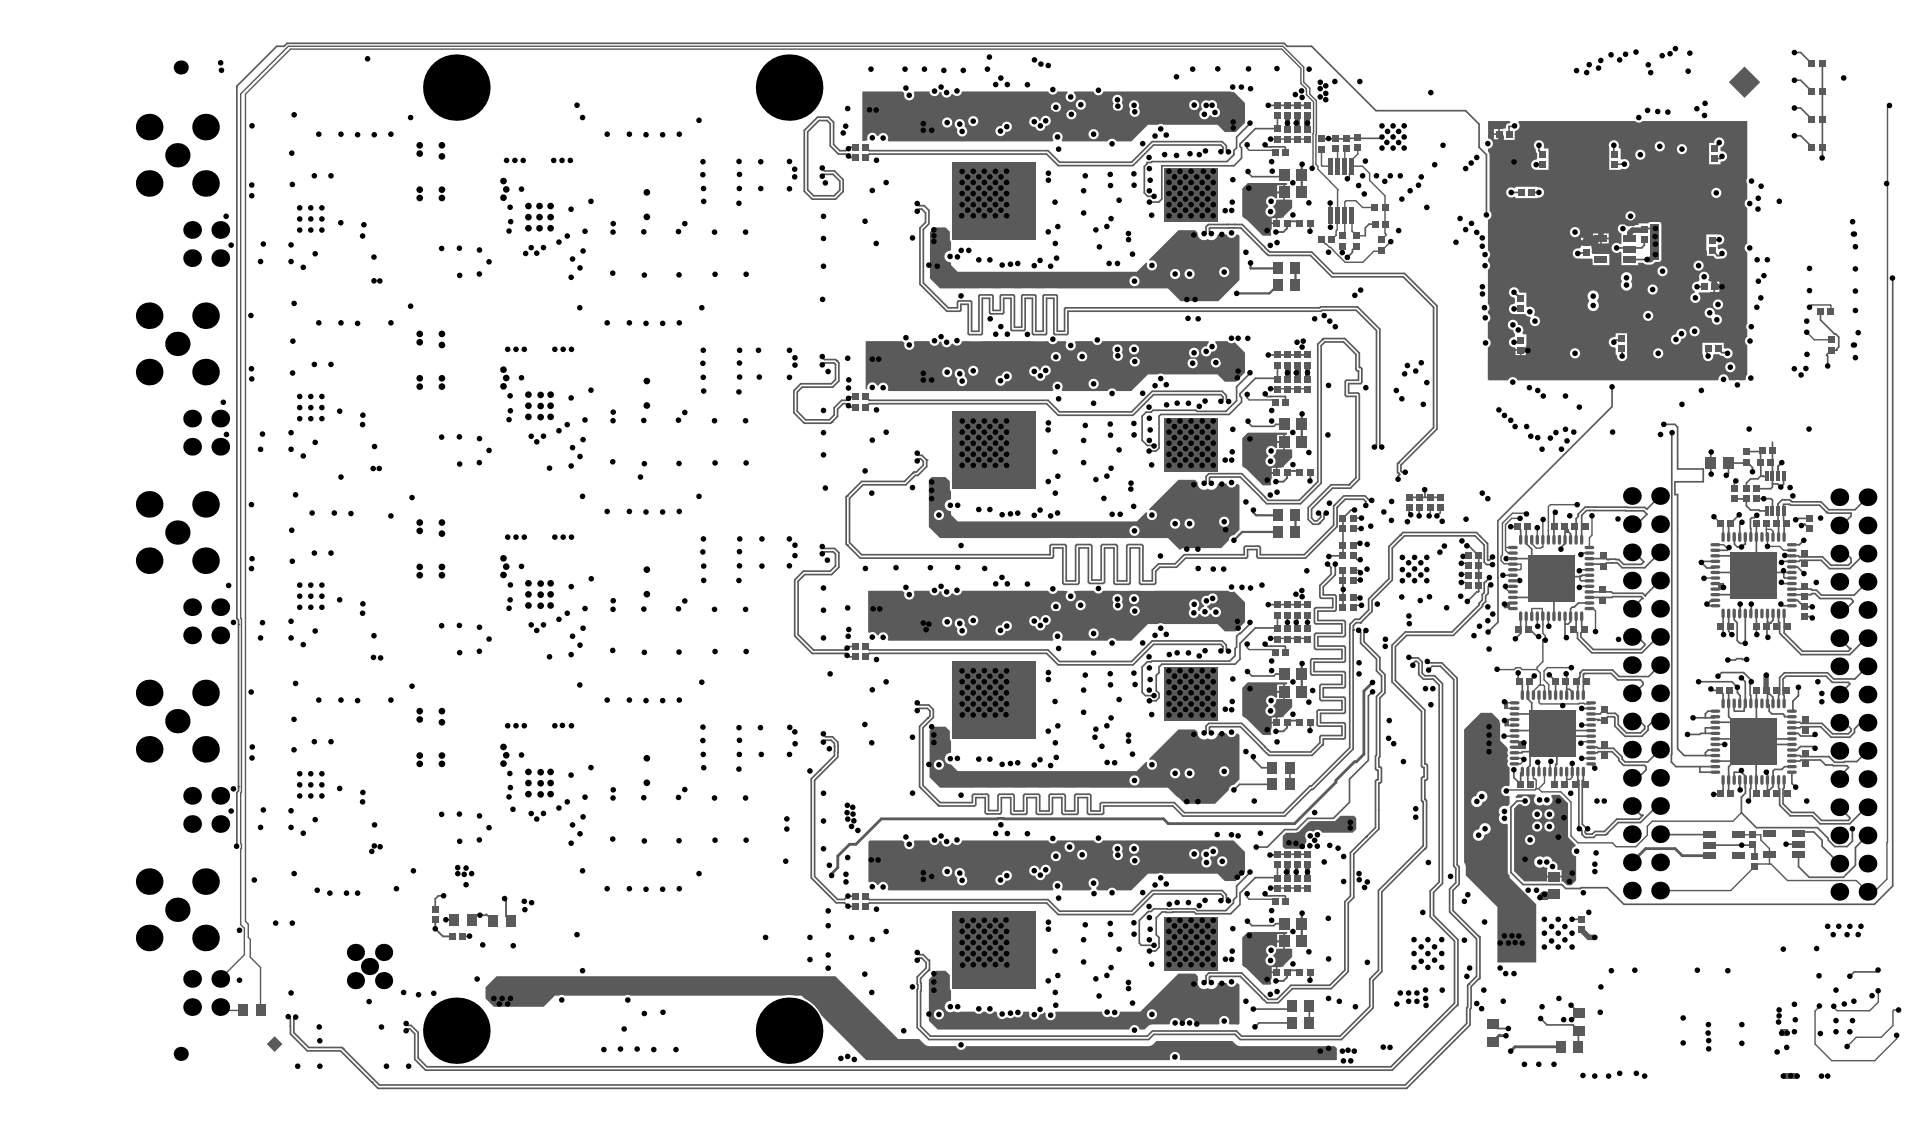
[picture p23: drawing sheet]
<svg xmlns="http://www.w3.org/2000/svg" width="577mm" height="338mm" viewBox="0 0 577 338" stroke-linecap="round" stroke-linejoin="round" font-family="sans-serif">
<g fill="#5a5a5a">
<path d="M384.8 250.7l1-1 3.5-.1 3.4-3.3h7.3l.7-.3 1.4-1.4h4.1l.6 .7v3.3l-1 1.1h-9.2a1.5 1.5 0 0 0-2.6-.3 1.51 1.51 0 0 0-2.1 .2 1.51 1.51 0 0 0 0 2v.9a1.47 1.47 0 0 0-.4 1.6l-.3 .4h-5.8l-.6-.6z"/>
<path d="M145.6 296l3.4-3.3h101.6l18.8 18.8h6.3l1.6 1.6 .6 .4 .8 .2h8.1a1.5 1.5 0 0 0 1.5 1.1 1.5 1.5 0 0 0 1.4-1.1h54.9l.7-.2 1.6-1.4h22.8l1.6 1.4 .7 .2h28.4l.6 .6v3.6h-46.9l-.2-.3a1.57 1.57 0 0 0-1.4-2.2 1.57 1.57 0 0 0-1.5 2.2l-.2 .3h-91l-13.5-13.5a10.4 10.4 0 0 0-4.9-5l-.9-.9-3.8-.1-1.8 .1h-45.8a1.37 1.37 0 0 0-1.5 0h-18.3a1.37 1.37 0 0 0-1.6 0h-1.3l-3.3 3.4h-15l-2.5-2.5z"/>
<path d="M372.6 281.1l1.7-1.7h11.7l.2 .3-.3 .4h-.5v4.3l2.2 .2v2.3l-2.5 2.5v.4l-1.9 .2v1.5h-.2v.3h-1.5a2.99 2.99 0 0 1-.3 2.3l.2 .7-.2 .4h-2.4l-4.9-4.9-1.3-.9zM383.1 280.1v1.9h1.8v-1.9zM380.2 283.8a1.61 1.61 0 0 0 .3 2.5l-.1 .4a1.54 1.54 0 0 0-.4 2.3 1.54 1.54 0 0 0 2.4 0 1.54 1.54 0 0 0-.5-2.4l.1-.3a1.57 1.57 0 0 0 .8-1.7l.4-.2h1.7v-1.9h-1.8v1.5h-.6a1.49 1.49 0 0 0-2.3-.2zM381.5 290v1.3h1.2v-1.3z"/>
<path d="M374.3 204.6h11.7l.2 .3-.3 .3h-.5v4.4l2.2 .1v2.4l-2.5 2.5v.3l-1.9 .2v1.5h-.2v.3h-1.5v1.3l-.3 1.1 .2 .7-.3 .4h-2.3l-4.9-4.9-1.3-.9v-8.4zM383.1 205.2v2h1.8v-2zM380.2 209a1.61 1.61 0 0 0 .3 2.4l-.1 .4a1.54 1.54 0 0 0-.4 2.3 1.54 1.54 0 0 0 2.4 0 1.54 1.54 0 0 0-.5-2.3l.1-.4a1.57 1.57 0 0 0 .8-1.6l.4-.2h1.7v-1.9h-1.8v1.4h-.6a1.49 1.49 0 0 0-2.3-.1zM381.5 215.1v1.3h1.2v-1.3z"/>
<path d="M372.6 131.4l1.7-1.7h11.7l.1 .3-.2 .4h-.5v4.3l2.2 .2v2.3l-2.5 2.5v.4l-1.9 .2v1.5h-.2v.2h-1.5v1.3l-.3 1.1 .2 .7-.3 .4h-2.3l-4.9-4.9-1.3-.9zM383.1 130.4v1.9h1.8v-1.9zM380.2 134.1a1.61 1.61 0 0 0 .3 2.5l-.1 .4a1.54 1.54 0 0 0-.4 2.3 1.54 1.54 0 0 0 2.4 0 1.54 1.54 0 0 0-.5-2.4l.1-.3a1.57 1.57 0 0 0 .8-1.7l.4-.2h1.7v-1.9h-1.8v1.5l-.6-.1a1.49 1.49 0 0 0-2.3-.1zM381.5 140.3v1.2h1.2v-1.2z"/>
<path d="M372.6 56.5l1.7-1.6h11.7l.1 .3-.2 .3h-.5v4.4l2.2 .1v2.4l-2.5 2.5v.3l-1.9 .2v1.5h-.2v.3h-1.5v1.3l-.3 1.1 .2 .7-.3 .4h-2.3l-4.8-4.8-1.4-1zM383.1 55.5v2h1.8v-2zM380.2 59.3a1.62 1.62 0 0 0 .3 2.4l-.1 .4a1.54 1.54 0 0 0-.4 2.3 1.54 1.54 0 0 0 2.4 0 1.54 1.54 0 0 0-.5-2.3l.1-.4a1.57 1.57 0 0 0 .8-1.6l.4-.2h1.7v-1.9h-1.8v1.4h-.6a1.49 1.49 0 0 0-2.3-.1zM381.5 65.4v1.3h1.2v-1.3z"/>
<path d="M454.6 238.9l.7-.7h5.2l.1 .4a1.7 1.7 0 0 0-.1 2.4 1.7 1.7 0 0 0 2.4 .1 1.69 1.69 0 0 0 2.3 0 1.69 1.69 0 0 0 .1-2.4l.2-.4h2.3l2.6 2.6v9.8l.2 .6 2 2-.1 .5a1.51 1.51 0 0 0-1.1 1.6 1.51 1.51 0 0 0 1.4 1.3v7.3l-1.5 1.5h-1.2l-.9-.9-.8-.3v-1.2h-4.3v1.2h-6.8l-3.1-3.1v-18.8l1.3-1.3h.8a1.52 1.52 0 0 0 2.2 .2 1.52 1.52 0 0 0 0-2.2 1.52 1.52 0 0 0-2.2 .1l-1.5 .1zM463.2 244.2a1.55 1.55 0 0 0 3.1 0 1.55 1.55 0 0 0-3.1 0zM459.6 244.2a1.55 1.55 0 0 0 3.1 0 1.55 1.55 0 0 0-3.1 0zM463.2 247.8a1.55 1.55 0 0 0 3.1 0 1.55 1.55 0 0 0-3.1 0zM459.6 247.8a1.55 1.55 0 0 0 3.1 0 1.55 1.55 0 0 0-3.1 0zM457.4 251.8a1.55 1.55 0 0 0 3.1 0 1.55 1.55 0 0 0-3.1 0zM460.7 257.3a1.7 1.7 0 0 0-.1 2.3 1.7 1.7 0 0 0 2.3 .2l1.2 .4 .1 .2-.1 2.2h4.3v-1.8h-1.1l-.2-.4a1.52 1.52 0 0 0-1.4-2.1 1.66 1.66 0 0 0-2.8-1.2 1.65 1.65 0 0 0-2.2 .2z"/>
<path d="M439.2 218.7l5-5h3.3l2.3 2.3 .2 .8v5.2l2.2 2.2 .3 .7a1.19 1.19 0 0 0 0 1.6 1.19 1.19 0 0 0 0 1.7 1.18 1.18 0 0 0 .3 1.9v5.4l-.4 .2a1.55 1.55 0 0 0-2.1 1.5 1.55 1.55 0 0 0 2.2 1.4l.3 .2v2.3a.77 .77 0 0 1-.9 .6 1.69 1.69 0 0 0-2 .6 1.69 1.69 0 0 0 .1 2 1.68 1.68 0 0 0-.1 2.1 1.68 1.68 0 0 0 2 .6l.4 .2 .1 14.8 .4 .5v.6l8 8v17.5h-11.6v-16.7l-9.5-9.4v-2.6l-.5-1.3zM441.8 239.1a1.7 1.7 0 0 0 .5 2.7 1.7 1.7 0 0 0 2.4-1.3 1.69 1.69 0 0 0 1.5-1.8 1.69 1.69 0 0 0-1.6-1.6 1.69 1.69 0 0 0-1.8 1.5zM442.3 249.2a1.7 1.7 0 0 0 .5 2.8 1.7 1.7 0 0 0 2.4-1.4l.3-.4a1.7 1.7 0 0 0 1.7-1.6 1.7 1.7 0 0 0-1.6-1.8 1.7 1.7 0 0 0-1.8 1.5l-.3 .4z"/>
<path d="M446.4 36.3h6.5l.2 .4-.4 .3a1.11 1.11 0 0 0-1 1.5l-1.8 .2v3.1l4.5 .1v-2.6a1.52 1.52 0 0 0 1.3-1 1.52 1.52 0 0 0-.2-1.6l.1-.4h34.9a1.51 1.51 0 0 0 2.2 0h31.4v17.2a1.37 1.37 0 0 0 0 1.6v4.6a1.49 1.49 0 0 0 0 2.7v10.6a1.49 1.49 0 0 0 0 2.7v21.3a1.42 1.42 0 0 0 0 1.9v2.1a1.47 1.47 0 0 0 0 2.5v8.8l-.3 .5-.1 .9a3.3 3.3 0 0 1-2.5 .2l-2.4 .1-.2-.2a1.54 1.54 0 0 0-1.6-1.6 1.54 1.54 0 0 0-1.5 1.6l-.3 .2h-60a1.53 1.53 0 0 0-1.4-1 1.53 1.53 0 0 0-1.4 1h-5.8l-.3-.3v-9.5a1.51 1.51 0 0 0 .9-1.4 1.51 1.51 0 0 0-.9-1.3v-4.9a1.48 1.48 0 0 0 0-2.6v-.6a1.5 1.5 0 0 0 0-2.3v-10.2a1.47 1.47 0 0 0 0-2.5v-.8a1.47 1.47 0 0 0 0-2.5v-9.2a1.5 1.5 0 0 0 1.1-1.2 1.5 1.5 0 0 0-.6-1.4v-16.9l-.4-.9v-.9a1.52 1.52 0 0 0 1.4-1.5 1.52 1.52 0 0 0-1.4-1.6zM448.1 38.7v1.3h1.3v-1.3zM448.1 40.5v1.3h1.3v-1.3zM496.3 43.9a1.55 1.55 0 0 0 3.1 0 1.55 1.55 0 0 0-3.1 0zM503 44.7a1.55 1.55 0 0 0 3.1 0 1.55 1.55 0 0 0-3.1 0zM490.5 46.4a1.55 1.55 0 0 0 3.1 0 1.55 1.55 0 0 0-3.1 0zM512.7 42.9v6.4h3.4v-.8h.2a1.55 1.55 0 0 0 1.7-1.5 1.55 1.55 0 0 0-1.6-1.6l-.3-.3v-.8a1.59 1.59 0 0 0 1.1-1.9 1.59 1.59 0 0 0-1.7-1.2 1.59 1.59 0 0 0-1.4 1.7zM483 42.5a1.93 1.93 0 0 0-.3 2v6.4h3.4l.5-.3a1.52 1.52 0 0 0 2.2-1.4 1.52 1.52 0 0 0-2.2-1.3l-.5-.3v-3.1h-.4l-.2-.4a1.53 1.53 0 0 0-.6-1.8 1.53 1.53 0 0 0-1.9 .2zM460.6 42.5a1.5 1.5 0 0 0 .1 2.2l.1 .9 .3 .4v1.6l-.3 .2a1.55 1.55 0 0 0-1.5 1.7 1.55 1.55 0 0 0 1.8 1.4h3.4v-6.4h-1.2l-.2-.4a1.53 1.53 0 0 0-.6-1.8 1.53 1.53 0 0 0-1.9 .2zM452.2 56.6a1.52 1.52 0 0 0-.1 2.1 1.52 1.52 0 0 0 2.1 .2l.4 .3v.2h6.4l.4-.2a1.51 1.51 0 0 0 1.8-1.5 1.51 1.51 0 0 0-1.8-1.5l-.4-.2h-6.4v.2l-.4 .3a1.47 1.47 0 0 0-2 .1zM513.3 57.8a1.55 1.55 0 0 0 3.1 0 1.55 1.55 0 0 0-3.1 0zM487.6 64.8a1.55 1.55 0 0 0 3.1 0 1.55 1.55 0 0 0-3.1 0zM485.7 67.5a1.51 1.51 0 0 0 .7 2.5v3l-.2 .2a1.7 1.7 0 0 0-2.8 1.1 1.53 1.53 0 0 0 .9 1.4 1.53 1.53 0 0 0 1.7-.2l.4 .1v3.9h5v-.7h1.5a2.57 2.57 0 0 0 3.7-.3h1.3l.5-.7-.1-10.8-.6-.5h-2.6l-.7 .5h-2.9v.5a3.2 3.2 0 0 0-2.9 .4l-.4-.1a1.5 1.5 0 0 0-2.5-.3zM470.9 69.6a1.55 1.55 0 0 0 3.1 0 1.55 1.55 0 0 0-3.1 0zM480.5 70v1.2h2.1v-1.2zM477.9 70v1.2h2.1v-1.2zM476 71.3v1.3h1.3v-1.3zM474.3 71.3v1.3h1.2v-1.3zM480.5 71.7v1.3h2.1v-1.3zM477.9 71.7v1.3h2.1v-1.3zM511.8 70.3v6.4h2.1a1.68 1.68 0 0 0 2.4 .8 1.52 1.52 0 0 0 1.7-1.8 1.52 1.52 0 0 0-2.3-.9l-.4-.3v-.9l.3-.2a1.56 1.56 0 0 0 1.6-1.8 1.56 1.56 0 0 0-1.9-1.3zM472.2 74.9a1.52 1.52 0 0 0-.2 1.8 1.52 1.52 0 0 0 1.7 .8h3.8l.2 .4v1.6h5.1v-3.4h-5.1l-.2-.3-.2-2.7h-3v1l-.6 .4-1 .1zM508 79.7a1.55 1.55 0 0 0 3.1 0 1.55 1.55 0 0 0-3.1 0zM497.2 81.3a1.55 1.55 0 0 0 3.1 0 1.55 1.55 0 0 0-3.1 0zM510.1 81.9a1.48 1.48 0 0 0-.3 1.8l-.1 .4-.5 .4a1.52 1.52 0 0 0-1.6 1.1 1.52 1.52 0 0 0 .8 1.8v.4a1.52 1.52 0 0 0-1.3 2.1 1.52 1.52 0 0 0 2.4 .6 1.52 1.52 0 0 0-.1-2.4l.2-.4 4.4-.2v-3.1h-1.1l-.5-.6a1.52 1.52 0 0 0-.2-2 1.52 1.52 0 0 0-2.1 .1zM514.5 84.4v1.3h1.2v-1.3zM486.7 82.1a1.67 1.67 0 0 0-.1 2.3 1.7 1.7 0 0 0 .1 2.3 1.7 1.7 0 0 0 2.4 0 1.7 1.7 0 0 0 .1-2.3 1.7 1.7 0 0 0-.2-2.4 1.7 1.7 0 0 0-2.3 .1zM514.5 86.2v1.3h1.2v-1.3zM494.2 86.8a1.55 1.55 0 0 0 3.1 0 1.55 1.55 0 0 0-3.1 0zM513.8 91.3a1.55 1.55 0 0 0 3.1 0 1.55 1.55 0 0 0-3.1 0zM476.7 87.6a1.67 1.67 0 0 0-.1 2.3l.1 .5a1.7 1.7 0 0 0 0 2.4 1.7 1.7 0 0 0 2.4 .1 1.7 1.7 0 0 0 .1-2.4l-.1-.5a1.71 1.71 0 0 0 0-2.4 1.71 1.71 0 0 0-2.4 0zM492.9 94.7a1.54 1.54 0 0 0 3 0 1.54 1.54 0 0 0-3 0zM511.8 92.7a1.52 1.52 0 0 0-.3 1.8 1.52 1.52 0 0 0 1.7 .8l.3 .3a1.52 1.52 0 0 0 1.5 1.8 1.52 1.52 0 0 0 1.5-1.7 1.52 1.52 0 0 0-1.8-1.3l-.4-.4a1.51 1.51 0 0 0-.8-1.6 1.51 1.51 0 0 0-1.7 .3zM453.1 86.6a1.54 1.54 0 0 0-.4 1.6 1.54 1.54 0 0 0 1.5 1l.2 .3v1.2l-.2 .4a1.55 1.55 0 0 0-1.6 1.7 1.55 1.55 0 0 0 1.8 1.4h3.2a1.42 1.42 0 0 0 1.4 .8l.3 .4a1.53 1.53 0 0 0 .6 2.3 1.53 1.53 0 0 0 2.1-1.2 1.53 1.53 0 0 0-1.6-1.7l-.3-.4a1.51 1.51 0 0 0 0-1.9 1.51 1.51 0 0 0-1.9-.4l-.3-.2v-4.1l-2.2-.2a1.54 1.54 0 0 0-1-1.4 1.54 1.54 0 0 0-1.6 .4zM506.8 99.3a1.55 1.55 0 0 0 3.1 0 1.55 1.55 0 0 0-3.1 0zM503.3 99l-.6 1.2a1.53 1.53 0 0 0-1.5 1.5 1.53 1.53 0 0 0 1.4 1.6 1.53 1.53 0 0 0 1.6-1.3l.2-.4a1.54 1.54 0 0 0 1.4-2.1 1.54 1.54 0 0 0-2.5-.5zM452.7 96.3a1.53 1.53 0 0 0-.3 1.7 1.53 1.53 0 0 0 1.5 .9l.1 .6a1.03 1.03 0 0 1 .2 1.6 1.53 1.53 0 0 0-1.6 1.6 1.53 1.53 0 0 0 1.7 1.4l.3 .3v.3h3.1l.2-4.5h-1l-.3-.4a1.5 1.5 0 0 0 .2-1.6 1.5 1.5 0 0 0-1.4-.8 1.54 1.54 0 0 0-1-1.4 1.54 1.54 0 0 0-1.7 .3zM456.4 105.2v1.3h1.3v-1.3zM454.6 105.2v1.3h1.3v-1.3zM510.7 102.8v3.4l.2 .3a1.51 1.51 0 0 0 1.5 1.8 1.51 1.51 0 0 0 1.5-1.8l.2-.3h1.5l.6 .4 .7 .1a1.52 1.52 0 0 0 2.1 .6 1.52 1.52 0 0 0 .6-2.1 1.52 1.52 0 0 0-2.1-.6l-.4-.2v-1.6zM495.9 105.9a1.55 1.55 0 0 0 3.1 0 1.55 1.55 0 0 0-3.1 0zM470.9 105.9a1.55 1.55 0 0 0 3.1 0 1.55 1.55 0 0 0-3.1 0zM483 101.5a1.52 1.52 0 0 0-.3 1.8 1.52 1.52 0 0 0 1.6 .8l.3 .3v1.9l.5 .4a1.52 1.52 0 0 0 1.7 1.6 1.52 1.52 0 0 0 1.3-2v-6.4h-3.5v1.1l-1.1 .2zM517.5 110.1a1.55 1.55 0 0 0 3.1 0 1.55 1.55 0 0 0-3.1 0z"/>
<path d="M260.5 252.4l.4-.4h9.7l.7 .5a1.53 1.53 0 0 0 1.5 2.2 1.53 1.53 0 0 0 1.3-2.3l.2-.4h4.5a1.51 1.51 0 0 0 1.5 1.4 1.51 1.51 0 0 0 1.5-1.3l.5 .1a1.61 1.61 0 0 0 1.3 1.6 1.61 1.61 0 0 0 1.8-1l.5-.1a1.5 1.5 0 0 0 1.6 .6 1.5 1.5 0 0 0 1.1-1.3h25.8a1.54 1.54 0 0 0 1.4 .9 1.54 1.54 0 0 0 1.4-.9h11a1.5 1.5 0 0 0 1.3 .8 1.5 1.5 0 0 0 1.4-.8h39.1l3.5 3.4-.1 6-2.7 2.8h-3.3l-2.2-2.2h-16.2a1.38 1.38 0 0 0-1.7 0h-2.9l-5 5h-4.5a1.5 1.5 0 0 0-1.3-.9 1.5 1.5 0 0 0-1.3 .9h-3l-.4-.4-.1-.4a1.54 1.54 0 0 0 .6-2.3 1.54 1.54 0 0 0-2.4-.1 1.54 1.54 0 0 0 .4 2.4v.4l-.4 .4h-8.3l-.3-.5a1.52 1.52 0 0 0-.1-2 1.52 1.52 0 0 0-2.1 0 1.52 1.52 0 0 0-.2 2l-.2 .5h-49.3l-.2-.4a1.53 1.53 0 0 0-.7-2 1.53 1.53 0 0 0-2.1 .7h-.4a1.5 1.5 0 0 0-2.2-.7l-.4-.3zM360.7 255.1a1.77 1.77 0 0 0 .1 2.4 1.54 1.54 0 0 0 0 2.2 1.54 1.54 0 0 0 2.2 0 1.54 1.54 0 0 0 0-2.2l.2-.8a1.55 1.55 0 0 0 2.1-.7 1.55 1.55 0 0 0-.7-2.1 1.55 1.55 0 0 0-2.1 .8 1.85 1.85 0 0 0-1.8 .4zM319.3 254a1.55 1.55 0 0 0 3.1 0 1.55 1.55 0 0 0-3.1 0zM338.7 254.5a1.54 1.54 0 0 0 3 0 1.54 1.54 0 0 0-3 0zM356.7 256.1a1.55 1.55 0 0 0 3.1 0 1.55 1.55 0 0 0-3.1 0zM323.1 256.3a1.55 1.55 0 0 0 3.1 0 1.55 1.55 0 0 0-3.1 0zM334.1 253.4a1.52 1.52 0 0 0 0 2.1 1.53 1.53 0 0 0 .3 2.1 1.53 1.53 0 0 0 2.1-.2 1.53 1.53 0 0 0-.1-2.1 1.52 1.52 0 0 0-.2-2 1.52 1.52 0 0 0-2.1 .1zM315.2 256.7a1.55 1.55 0 0 0 3.1 0 1.55 1.55 0 0 0-3.1 0zM338.9 258.1a1.54 1.54 0 0 0 3 0 1.54 1.54 0 0 0-3 0zM365.1 258.3a1.55 1.55 0 0 0 3.1 0 1.55 1.55 0 0 0-3.1 0zM309.2 260a1.52 1.52 0 0 0-.3 1.8 1.52 1.52 0 0 0 1.7 .7 1.53 1.53 0 0 0 1.6 1.4 1.53 1.53 0 0 0 1.4-1.5 1.55 1.55 0 0 0 1.6-1.5 1.55 1.55 0 0 0-1.4-1.6 1.55 1.55 0 0 0-1.7 1.5h-.4a1.51 1.51 0 0 0-1-1.2 1.51 1.51 0 0 0-1.5 .4zM299 262.8a1.53 1.53 0 0 0 .4 2.4 1.53 1.53 0 0 0 2.2-1.2 1.52 1.52 0 0 0 1.9-1.1 1.52 1.52 0 0 0-1.2-1.9 1.52 1.52 0 0 0-1.8 1.4h-1zM282.6 261.3a1.55 1.55 0 0 0 3.1 0 1.55 1.55 0 0 0-3.1 0zM286.8 260.7a1.5 1.5 0 0 0 .2 2.3l.2 .4a1.53 1.53 0 0 0 .7 1.9 1.53 1.53 0 0 0 2-.5 1.53 1.53 0 0 0-.4-2l-.2-.4a1.54 1.54 0 0 0-.6-1.9 1.54 1.54 0 0 0-1.9 .2z"/>
<path d="M280.7 291.1h2.9l1.3 1.3v4l.4 .6v2.9a2.24 2.24 0 0 0-1.9 1.9 1.68 1.68 0 0 0 .9 1.6 1.68 1.68 0 0 0 1.8-.2l1.2 .3 .8-.2h4.3a1.47 1.47 0 0 0 2.5 0h.8a1.47 1.47 0 0 0 2.5 0h.6l.3 .4a1.51 1.51 0 0 0 .8 1.7 1.51 1.51 0 0 0 1.8-.3l.6-.1a1.44 1.44 0 0 0 2-.3 1.53 1.53 0 0 0 1.7 .3 1.53 1.53 0 0 0 .9-1.4l.2-.3h1.5l.2 .4a1.52 1.52 0 0 0 1 2 1.52 1.52 0 0 0 1.9-1.1l.3-.4 .6-.1 .6-.6 .5 .4a1.52 1.52 0 0 0 1.6 2 1.52 1.52 0 0 0 1.2-2.2l.2-.4h13.8a1.74 1.74 0 0 0 1 1.6 1.74 1.74 0 0 0 1.8-.3 1.54 1.54 0 0 0 1.7 .4 1.54 1.54 0 0 0 .9-1.4l.2-.3h6l11.4-11.4h5l.8 .8 .2 1a1.94 1.94 0 0 0 .4 2.4 1.94 1.94 0 0 0 2.4 .1 1.92 1.92 0 0 0 3-1.5h2.6a1.5 1.5 0 0 0 1.5 1.2 1.5 1.5 0 0 0 1.5-1.1h.4l.5 .5v11.6l-.4 .4-2.6-.2-.2-.3a1.53 1.53 0 0 0-1.4-2.2 1.53 1.53 0 0 0-1.4 2.2l-.2 .3h-7l-.3-.3a1.52 1.52 0 0 0-1.5-1.6 1.52 1.52 0 0 0-1.5 1.6l-.3 .3h-.7l-.3-.3a1.52 1.52 0 0 0-1.5-1.6 1.52 1.52 0 0 0-1.5 1.6l-.3 .3-5.8 .2-1.6 1.4h-1.5a1.51 1.51 0 0 0-1.5-1.4 1.51 1.51 0 0 0-1.5 1.4h-57.5l-2.7-2.7v-12.3a5.3 5.3 0 0 0 2.1-2.6zM344 304.1a1.55 1.55 0 0 0 3.1 0 1.55 1.55 0 0 0-3.1 0zM280.1 304.2a1.55 1.55 0 0 0 3.1 0 1.55 1.55 0 0 0-3.1 0z"/>
<path d="M278.8 219l1.2-1.1h3.6l1.3 1.3v2.3l.4 .6v3.5a2.24 2.24 0 0 0-1.9 1.9 1.8 1.8 0 0 0 1.9 1.7l2 2h53.7l2.8-2.8 .3 .3a1.53 1.53 0 0 0 1.2 2.1 1.53 1.53 0 0 0 1.8-1.7 1.53 1.53 0 0 0-2.2-1.2l-.2-.4 8.8-8.8h5l.8 .8a1.91 1.91 0 0 0 .8 1.9 1.91 1.91 0 0 0 2.2 0 1.92 1.92 0 0 0 3-1.5h2.7a1.5 1.5 0 0 0 1.4 1.2 1.5 1.5 0 0 0 1.5-1.1l.4-.1 .5 .5v13.3l-1.6 1.6a1.52 1.52 0 0 0-1.6 1.6l-4.1 4.1h-9.1l-5.1-4.8h-68.3l-3.2-3.1zM280.1 229.3a1.55 1.55 0 0 0 3.1 0 1.55 1.55 0 0 0-3.1 0zM365.7 231.3a1.55 1.55 0 0 0 3.1 0 1.55 1.55 0 0 0-3.1 0zM355.3 231.9a1.55 1.55 0 0 0 3.1 0 1.55 1.55 0 0 0-3.1 0zM351 231.9a1.54 1.54 0 0 0 3 0 1.54 1.54 0 0 0-3 0zM338.8 234a1.54 1.54 0 0 0 3 0 1.54 1.54 0 0 0-3 0z"/>
<path d="M260.4 177.1h10.2l.7 .6a1.53 1.53 0 0 0 1.5 2.1 1.53 1.53 0 0 0 1.3-2.2l.2-.5h4.5a1.51 1.51 0 0 0 1.5 1.5 1.51 1.51 0 0 0 1.5-1.4l.5 .1a1.61 1.61 0 0 0 1.3 1.6 1.61 1.61 0 0 0 1.8-.9l.5-.1a1.5 1.5 0 0 0 1.6 .6 1.5 1.5 0 0 0 1.1-1.4h25.8a1.54 1.54 0 0 0 1.4 1 1.54 1.54 0 0 0 1.4-1l2.9 .1 .1 .4a1.52 1.52 0 0 0-.1 2.2 1.52 1.52 0 0 0 2.2 0 1.52 1.52 0 0 0-.2-2.2l.2-.4 5.9-.1a1.5 1.5 0 0 0 1.3 .9 1.5 1.5 0 0 0 1.4-.9h37.5a1.44 1.44 0 0 0 1.8 .2l3.3 3.3-.1 6-2.7 2.7h-3.3l-2.2-2.2h-16.2a1.38 1.38 0 0 0-1.7 0h-2.9l-5 5h-4.5a1.5 1.5 0 0 0-1.3-.8 1.5 1.5 0 0 0-1.3 .8h-13.6l-.3-.4a1.52 1.52 0 0 0-.1-2.1 1.52 1.52 0 0 0-2.1 0 1.52 1.52 0 0 0-.2 2.1l-.2 .4h-49.3l-.2-.4a1.53 1.53 0 0 0-.7-2 1.53 1.53 0 0 0-2.1 .8l-.4-.1a1.5 1.5 0 0 0-2.3-.6l-.4-.3zM357.1 180.1a1.49 1.49 0 0 0 0 2.1l-.1 .5a1.53 1.53 0 0 0 .4 2.4 1.53 1.53 0 0 0 2.2-1.1h.4a1.6 1.6 0 0 0 1.4 1 1.6 1.6 0 0 0 1.5-1h.4a1.54 1.54 0 0 0 2.4 .7 1.54 1.54 0 0 0-.1-2.5 1.54 1.54 0 0 0-2.3 .7h-.4l-.8-.8 .1-.5 .8-.4 .2-.3a1.53 1.53 0 0 0 2-.9 1.53 1.53 0 0 0-.8-2 1.53 1.53 0 0 0-2 .7 1.52 1.52 0 0 0-1.9 .8 1.52 1.52 0 0 0 .7 2v.4a1.38 1.38 0 0 0-1.2 1.2l-.5 .1-.2-.9a1.54 1.54 0 0 0 0-2.2 1.54 1.54 0 0 0-2.2 0zM338.7 179.6a1.54 1.54 0 0 0 3 0 1.54 1.54 0 0 0-3 0zM322.6 181.5a1.55 1.55 0 0 0 3.1 0 1.55 1.55 0 0 0-3.1 0zM334.1 178.5a1.52 1.52 0 0 0 0 2.2 1.53 1.53 0 0 0 .3 2 1.53 1.53 0 0 0 2.1-.1 1.53 1.53 0 0 0-.1-2.1 1.52 1.52 0 0 0-.2-2.1 1.52 1.52 0 0 0-2.1 .1zM315.2 181.9a1.55 1.55 0 0 0 3.1 0 1.55 1.55 0 0 0-3.1 0zM338.9 183.2a1.54 1.54 0 0 0 3 0 1.54 1.54 0 0 0-3 0zM309.2 185.1a1.52 1.52 0 0 0-.3 1.8 1.52 1.52 0 0 0 1.7 .8 1.56 1.56 0 0 0 1.6 1.3 1.56 1.56 0 0 0 1.5-1.5 1.54 1.54 0 0 0 1.5-1.6 1.54 1.54 0 0 0-1.5-1.5 1.54 1.54 0 0 0-1.6 1.5l-.4 .1a1.51 1.51 0 0 0-1-1.3 1.51 1.51 0 0 0-1.5 .4zM299 187.9a1.53 1.53 0 0 0 .4 2.5 1.53 1.53 0 0 0 2.2-1.2 1.52 1.52 0 0 0 1.9-1.2 1.52 1.52 0 0 0-1.2-1.8 1.52 1.52 0 0 0-1.8 1.3l-1 .1zM290.4 186a1.55 1.55 0 0 0 3.1 0 1.55 1.55 0 0 0-3.1 0zM282.6 186.4a1.55 1.55 0 0 0 3.1 0 1.55 1.55 0 0 0-3.1 0zM286.8 185.8a1.5 1.5 0 0 0 .2 2.3l.2 .4a1.53 1.53 0 0 0 .7 2 1.53 1.53 0 0 0 2-.6 1.53 1.53 0 0 0-.4-2l-.2-.4a1.54 1.54 0 0 0-.6-1.9 1.54 1.54 0 0 0-1.9 .2zM326.5 189.9a1.55 1.55 0 0 0 3.1 0 1.55 1.55 0 0 0-3.1 0z"/>
<path d="M259.7 102.3h10.9l.7 .5a1.53 1.53 0 0 0 1.5 2.2 1.53 1.53 0 0 0 1.3-2.3l.2-.4h4.5a1.51 1.51 0 0 0 1.5 1.4 1.51 1.51 0 0 0 1.5-1.3l.5 .1a1.61 1.61 0 0 0 1.3 1.6 1.61 1.61 0 0 0 1.8-1l.5-.1a1.5 1.5 0 0 0 1.6 .6 1.5 1.5 0 0 0 1.1-1.3h25.8a1.53 1.53 0 0 0 1.4 .9 1.53 1.53 0 0 0 1.4-.9h2.5l.2 .4a1.52 1.52 0 0 0 1.3 2.4 1.52 1.52 0 0 0 1.2-2.4l.2-.4h5.1a1.5 1.5 0 0 0 1.5 1.2 1.5 1.5 0 0 0 1.4-1.2h31.9l.2 .4-.5 .6-.1 .6a1.53 1.53 0 0 0-1.8 1.3 1.53 1.53 0 0 0 1.4 1.7 1.53 1.53 0 0 0 1.7-1.5 1.5 1.5 0 0 0 1.6-.9 1.5 1.5 0 0 0-.5-1.8l.1-.4h3.6a1.45 1.45 0 0 0 2.1 .3l3.2 3.1-.1 6-2.7 2.8h-3.3l-2.2-2.2h-16.2a1.38 1.38 0 0 0-1.7 0h-2.9l-5 5h-4.5a1.5 1.5 0 0 0-1.3-.9 1.5 1.5 0 0 0-1.3 .9h-13.6l-.3-.5a1.52 1.52 0 0 0-.1-2 1.52 1.52 0 0 0-2.1 0 1.52 1.52 0 0 0-.2 2l-.2 .5h-49.3l-.2-.4a1.53 1.53 0 0 0-.7-2.1 1.53 1.53 0 0 0-2.1 .8h-.4a1.53 1.53 0 0 0-1.9-.9 1.53 1.53 0 0 0-1 1.8l-.3 .3-.2-.1zM338.7 104.8a1.54 1.54 0 0 0 3 0 1.54 1.54 0 0 0-3 0zM334.1 103.7a1.52 1.52 0 0 0 0 2.1 1.53 1.53 0 0 0 .3 2.1 1.53 1.53 0 0 0 2.1-.2 1.53 1.53 0 0 0-.1-2.1 1.52 1.52 0 0 0-.2-2 1.52 1.52 0 0 0-2.1 .1zM323.1 106.9a1.55 1.55 0 0 0 3.1 0 1.55 1.55 0 0 0-3.1 0zM315.2 107a1.55 1.55 0 0 0 3.1 0 1.55 1.55 0 0 0-3.1 0zM338.9 108.4a1.54 1.54 0 0 0 3 0 1.54 1.54 0 0 0-3 0zM363.2 108.7a1.55 1.55 0 0 0 3.1 0 1.55 1.55 0 0 0-3.1 0zM357.1 104.7a1.5 1.5 0 0 0 .2 2.3l-.1 .5a1.52 1.52 0 0 0-.8 2.2 1.52 1.52 0 0 0 2.4 .3 1.52 1.52 0 0 0-.2-2.3l.1-.5a1.53 1.53 0 0 0 .8-2.2 1.53 1.53 0 0 0-2.4-.3zM309.2 110.3a1.52 1.52 0 0 0-.3 1.8 1.52 1.52 0 0 0 1.7 .7 1.53 1.53 0 0 0 1.6 1.4 1.53 1.53 0 0 0 1.4-1.5 1.55 1.55 0 0 0 1.6-1.5 1.55 1.55 0 0 0-1.4-1.6 1.55 1.55 0 0 0-1.7 1.5h-.4a1.51 1.51 0 0 0-1-1.2 1.51 1.51 0 0 0-1.5 .4zM299 113.1a1.53 1.53 0 0 0 .4 2.4 1.53 1.53 0 0 0 2.2-1.2 1.52 1.52 0 0 0 1.9-1.2 1.52 1.52 0 0 0-1.2-1.8 1.52 1.52 0 0 0-1.8 1.4h-1zM290.4 111.2a1.55 1.55 0 0 0 3.1 0 1.55 1.55 0 0 0-3.1 0zM282.6 111.6a1.55 1.55 0 0 0 3.1 0 1.55 1.55 0 0 0-3.1 0zM286.8 111a1.5 1.5 0 0 0 .2 2.3l.2 .4a1.53 1.53 0 0 0 .7 1.9 1.53 1.53 0 0 0 2-.5 1.53 1.53 0 0 0-.4-2.1l-.2-.3a1.54 1.54 0 0 0-.6-1.9 1.54 1.54 0 0 0-1.9 .2zM326.5 115.1a1.55 1.55 0 0 0 3.1 0 1.55 1.55 0 0 0-3.1 0z"/>
<path d="M278.6 143.9l.9-.9h4.1l1.3 1.3v2.4l.4 .6v2.3a2.24 2.24 0 0 0-1.9 1.9 1.71 1.71 0 0 0 1.7 1.7l.2 .2v1l2 1.9h53.7l2.8-2.8 .3 .3a1.53 1.53 0 0 0 1.2 2.1 1.53 1.53 0 0 0 1.8-1.7 1.53 1.53 0 0 0-2.2-1.2l-.2-.3 8.8-8.8h5l.8 .7a1.91 1.91 0 0 0 .8 2 1.91 1.91 0 0 0 2.2-.1 1.92 1.92 0 0 0 3-1.5h2.6a1.5 1.5 0 0 0 1.5 1.2 1.5 1.5 0 0 0 1.5-1.1h.4l.5 .5v13.2l-1.6 1.7a1.51 1.51 0 0 0-1.6 1.5l-2.3 2.3h-11.1l-1.3 .6-3.6-3.6h-68.3l-3.4-3.3zM280.1 154.4a1.55 1.55 0 0 0 3.1 0 1.55 1.55 0 0 0-3.1 0zM365.7 156.4a1.55 1.55 0 0 0 3.1 0 1.55 1.55 0 0 0-3.1 0zM355.3 157a1.55 1.55 0 0 0 3.1 0 1.55 1.55 0 0 0-3.1 0zM351 157a1.54 1.54 0 0 0 3 0 1.54 1.54 0 0 0-3 0zM338.8 159.2a1.54 1.54 0 0 0 3 0 1.54 1.54 0 0 0-3 0z"/>
<path d="M280.3 68.2h3.3l1.3 1.3v2.3l.4 .6v2.5l-.3 .3a1.71 1.71 0 0 0-1.7 1.7 1.71 1.71 0 0 0 1.7 1.7l.3 .2v.7l2 2h53.7l2.8-2.8 .3 .3a1.53 1.53 0 0 0 1.2 2.1 1.53 1.53 0 0 0 1.8-1.7 1.53 1.53 0 0 0-2.2-1.2l-.2-.4 8.8-8.8h5l.8 .8a1.91 1.91 0 0 0 .8 1.9 1.91 1.91 0 0 0 2.2 0 1.91 1.91 0 0 0 3-1.4h2.7a1.52 1.52 0 0 0 1.4 1.1 1.52 1.52 0 0 0 1.5-1.1h.5l.4 .4v13.3l-6.3 6.3h-11.3l-3.9-3.8h-68.3l-3-3v-13.9zM365.7 81.6a1.55 1.55 0 0 0 3.1 0 1.55 1.55 0 0 0-3.1 0zM355.3 82.2a1.55 1.55 0 0 0 3.1 0 1.55 1.55 0 0 0-3.1 0zM351 82.2a1.54 1.54 0 0 0 3 0 1.54 1.54 0 0 0-3 0zM338.8 84.3a1.54 1.54 0 0 0 3 0 1.54 1.54 0 0 0-3 0z"/>
<path d="M258.7 27.4l12 .1a1.61 1.61 0 0 1 .6 1.7 1.53 1.53 0 0 0 2.1 .8 1.53 1.53 0 0 0 .7-2.1l.2-.5h4.5a1.51 1.51 0 0 0 1.5 1.5 1.51 1.51 0 0 0 1.5-1.4l.5 .1a1.61 1.61 0 0 0 1.3 1.6 1.61 1.61 0 0 0 1.8-.9l.5-.1a1.5 1.5 0 0 0 1.6 .6 1.5 1.5 0 0 0 1.1-1.4h25.8a1.54 1.54 0 0 0 1.4 1 1.54 1.54 0 0 0 1.4-1h3l.1 .5a1.52 1.52 0 0 0-.2 2.2 1.52 1.52 0 0 0 2.2 0 1.52 1.52 0 0 0-.2-2.2l.1-.5h5.8a1.5 1.5 0 0 0 1.5 1.2 1.5 1.5 0 0 0 1.5-1.2h38l1.1 .2 3.4 3.3-.1 6-2.7 2.7h-3.3l-2.2-2.2h-16.2a1.38 1.38 0 0 0-1.7 0h-2.9l-5 5h-4.5a1.5 1.5 0 0 0-1.3-.8 1.5 1.5 0 0 0-1.3 .8h-13.6l-.3-.4a1.52 1.52 0 0 0-.1-2.1 1.52 1.52 0 0 0-2.1 0 1.52 1.52 0 0 0-.2 2.1l-.2 .4h-49.3l-.2-.4a1.53 1.53 0 0 0-.7-2 1.53 1.53 0 0 0-2.1 .8l-.4-.1a1.53 1.53 0 0 0-2-.8 1.53 1.53 0 0 0-.9 1.9l-.3 .4-1.2 .1zM360.7 30.5a1.75 1.75 0 0 0 0 2.3 1.56 1.56 0 0 0-.5 2.6 1.56 1.56 0 0 0 2.5-.8l.5-.1a1.53 1.53 0 0 0 2.4 .2 1.53 1.53 0 0 0-.6-2.4 1.59 1.59 0 0 0-.4-1.9 1.59 1.59 0 0 0-1.9-.1 1.47 1.47 0 0 0-2 .2zM322.7 31.4a1.55 1.55 0 0 0 3.1 0 1.55 1.55 0 0 0-3.1 0zM356.7 31.5a1.55 1.55 0 0 0 3.1 0 1.55 1.55 0 0 0-3.1 0zM334.1 28.8a1.52 1.52 0 0 0 0 2.2 1.53 1.53 0 0 0 .3 2 1.53 1.53 0 0 0 2.1-.1 1.53 1.53 0 0 0-.1-2.1 1.52 1.52 0 0 0-.2-2.1 1.52 1.52 0 0 0-2.1 .1zM315.2 32.2a1.55 1.55 0 0 0 3.1 0 1.55 1.55 0 0 0-3.1 0zM339.1 30.5a1.53 1.53 0 0 0 0 2.2 1.53 1.53 0 0 0 .4 2.1 1.53 1.53 0 0 0 2.1-.3 1.53 1.53 0 0 0-.1-2.1 1.52 1.52 0 0 0-.3-2 1.52 1.52 0 0 0-2.1 .1zM319.8 34.3a1.55 1.55 0 0 0 3.1 0 1.55 1.55 0 0 0-3.1 0zM309.2 35.4a1.52 1.52 0 0 0-.3 1.8 1.52 1.52 0 0 0 1.7 .8 1.52 1.52 0 0 0 1.6 1.3 1.52 1.52 0 0 0 1.4-1.6 1.53 1.53 0 0 0 1.6-1.4 1.53 1.53 0 0 0-1.5-1.6 1.53 1.53 0 0 0-1.6 1.5l-.4 .1a1.51 1.51 0 0 0-1-1.3 1.51 1.51 0 0 0-1.5 .4zM299 38.2a1.53 1.53 0 0 0 .4 2.5 1.53 1.53 0 0 0 2.2-1.2 1.52 1.52 0 0 0 1.9-1.2 1.52 1.52 0 0 0-1.2-1.8 1.52 1.52 0 0 0-1.8 1.3l-1 .1zM290.4 36.3a1.55 1.55 0 0 0 3.1 0 1.55 1.55 0 0 0-3.1 0zM282.6 36.7a1.55 1.55 0 0 0 3.1 0 1.55 1.55 0 0 0-3.1 0zM286.8 36.1a1.86 1.86 0 0 0 .4 2.7 1.53 1.53 0 0 0 .7 2 1.53 1.53 0 0 0 2-.5 1.53 1.53 0 0 0-.4-2.1l-.2-.4a1.54 1.54 0 0 0-.6-1.9 1.54 1.54 0 0 0-1.9 .2zM326.5 40.2a1.55 1.55 0 0 0 3.1 0 1.55 1.55 0 0 0-3.1 0z"/>
</g>
<path d="M71.5 235.9v1.2l-.4 .5M71.1 253.6l-.1 .1" fill="none" stroke="#5a5a5a" stroke-width=".5"/>
<g fill="#5a5a5a">
<circle cx="71.5" cy="235.9" r=".25"/>
<circle cx="71.5" cy="187.2" r=".25"/>
</g>
<path d="M83 13.9h2.2M71.1 185.5l.4 .5v1.2" fill="none" stroke="#5a5a5a" stroke-width=".5"/>
<path d="M73.6 276.3l.9 .8v4l.6 .6" fill="none" stroke="#5a5a5a" stroke-width=".42"/>
<path d="M86.5 304.8l.6 .7v2.2M87.1 310l5.1 5.1M88.7 305l-.6 .5" fill="none" stroke="#5a5a5a" stroke-width=".51"/>
<circle cx="102.9" cy="314.4" r=".25" fill="#5a5a5a"/>
<path d="M102.6 314.1l.3 .3" fill="none" stroke="#5a5a5a" stroke-width=".51"/>
<circle cx="111.5" cy="324.5" r=".25" fill="#5a5a5a"/>
<path d="M240.2 115.1l-2.1 2M240.6 116.1l-1.4 1.4M246 230.9l-2.6 2.6M130.6 269.5v3.1M145.9 274.1l-.3 .3h-3.3l-.8 .8M121.8 306.9l.6 .6h.9M122.4 308.5h.5" fill="none" stroke="#5a5a5a" stroke-width=".51"/>
<path d="M130.6 278.5l2.3 2.3M151.8 269.9v4.8" fill="none" stroke="#5a5a5a" stroke-width=".56"/>
<path d="M133.8 275.8h2.4M136.2 275.8h.1M140.9 280.7l-.3 .3-.2-.2" fill="none" stroke="#5a5a5a" stroke-width=".5"/>
<circle cx="246" cy="230.9" r=".25" fill="#5a5a5a"/>
<g fill="none" stroke="#5a5a5a" stroke-width=".51">
<path d="M242.3 56.9l1.8 1.8M246.7 50.7l.6 .6M246.7 107.2l.6 .6M247.2 108.8l-.5 .6M246.7 163.9l.5 .5M247.2 165.5l-.5 .5M250 165.5l.6 .6M250.4 164.4l1.2 1.3M250.6 169.7l-1.6 1.6M251.6 170.1l-2.1 2.2M253.5 195.9l.6 .6M247 220.4l.7 .5"/>
<path d="M247.6 221.9l-.6 .6M249.3 221.9l1 1v3.7M251.3 222.5v4.5M250.8 270.7h2.5l1.1 1M251.3 269.7h2"/>
</g>
<path d="M251.3 256.7v3.4" fill="none" stroke="#5a5a5a" stroke-width=".84"/>
<circle cx="254.1" cy="163.4" r=".25" fill="#5a5a5a"/>
<path d="M253.8 163.1l.3 .3" fill="none" stroke="#5a5a5a" stroke-width=".51"/>
<circle cx="254.1" cy="148.7" r=".25" fill="#5a5a5a"/>
<path d="M250.2 108.8l.4 .4M250.6 113.8l-1.2 1.3M250.7 107.8l.9 1M251.6 114.2l-1.8 1.9M254.7 119l-.2 .4M250.2 122.3v2.1l-1.4 1.5M254.7 122.1l-.8-1.1h-1l-1.7 1.7v2.2M254.1 148.7l-.3 .3" fill="none" stroke="#5a5a5a" stroke-width=".51"/>
<circle cx="251" cy="108.2" r=".25" fill="#5a5a5a"/>
<path d="M248.5 35.1l1.6 1.5M250.1 43.3l1.8 1.9h1.8l.7-.7M251.5 46.2h2.2l.7 .7M251.9 54.3v2.7l-1.7 1.7M252.9 53.9v3.5M259.7 44.1l1.1 1.1M260.8 46.2l-1.1 1M260.8 121l-1.1 1.1M274.1 141.5h.8M274.6 142.5l-2.9 2.9M260.8 195.9l-1.1 1M260.8 270.8l-1.1 1" fill="none" stroke="#5a5a5a" stroke-width=".51"/>
<circle cx="273.9" cy="141.8" r=".25" fill="#5a5a5a"/>
<path d="M274.1 141.5l-2.8 2.9M276.3 297l-.2 .2M278.5 291l-2.4 2.3v1.3l.2 .2" fill="none" stroke="#5a5a5a" stroke-width=".51"/>
<circle cx="278.5" cy="291" r=".25" fill="#5a5a5a"/>
<path d="M275.8 286.2h1.1M278.5 287.9l.3 .3M278.8 290.7l-.3 .3" fill="none" stroke="#5a5a5a" stroke-width=".51"/>
<circle cx="278.5" cy="287.9" r=".25" fill="#5a5a5a"/>
<path d="M275.8 235.9l5.5 5.5M276.3 236.3h.1M275.8 287.3h.7l1.3 1.3M276.9 286.2l1.6 1.7" fill="none" stroke="#5a5a5a" stroke-width=".51"/>
<path d="M280 258.6l-3 3" fill="none" stroke="#5a5a5a" stroke-width=".42"/>
<g fill="#5a5a5a">
<circle cx="281.3" cy="241.4" r=".25"/>
<circle cx="278.3" cy="215.3" r=".25"/>
</g>
<path d="M275.8 136.5h.8l1.4 1.5v1.9M275.8 212.4h2.4l.8 .8M275.8 211.4h2.8l1.4 1.3M278.3 215.3l-2.5 2.5M280 215.1l-3.1 3.1" fill="none" stroke="#5a5a5a" stroke-width=".51"/>
<path d="M280.3 183.4l-3.3 3.4" fill="none" stroke="#5a5a5a" stroke-width=".42"/>
<circle cx="278" cy="138" r=".25" fill="#5a5a5a"/>
<path d="M275.6 61.5l.2 .2h1.5l1.3 1.4M275.8 62.7h.7l1.1 1.1M277.6 66.7l-1.6 1.7M278.6 67.1l-1.6 1.7M275.8 137.5h.3l.9 .9v1.1" fill="none" stroke="#5a5a5a" stroke-width=".51"/>
<path d="M280.6 108.3l-3.6 3.6" fill="none" stroke="#5a5a5a" stroke-width=".42"/>
<circle cx="275.6" cy="61.5" r=".25" fill="#5a5a5a"/>
<g fill="none" stroke="#5a5a5a" stroke-width=".42">
<path d="M280.8 33.3l-3.8 3.8M322 32.7h-1.3l-1 1h-3.6M363.8 35.3l3.2 .1M374.1 43.4v1.1l.6 .6M381.1 41.7h2.1M386.2 41.7h3M380.1 69.1h.7M341.5 107.3l-.5-.5h-1.2l-1.8 1.8M363.9 107.3l.2-.2h1.3l.9 .9v.4M374.1 118.3v1M381.1 116.6h2.1M386.2 116.6h3"/>
<path d="M383 141.8h-2.1l-.8 .8v1.3M338.4 183.4l1.4 1.4h1.2l1.4-1.4M352.9 183.4l3.2 3.3M381.1 191.4h2.1M386.2 191.4h3M380.1 218.8h.4M382.6 216.6h.4M338.7 258.6l1.1 1h1.2l1.1-1M358 258.6l2.6 2.5M374.1 269l.6 .6M381.1 266.3h2.1M386.2 266.3h3"/>
<path d="M380.1 293.7h.4M382.6 291.5h.4"/>
</g>
<g fill="none" stroke="#5a5a5a" stroke-width=".51">
<path d="M366.2 43.5l.7 .6v.7M366.6 42.5l1.3 1.2v1.2M374.4 51.4v.4M375 56.8l.9 .9M362.5 67.3l-.7 .7v1.5l-.6 .5M362.9 68.3l-.1 1.2M368.4 67.3h-.1M368.8 68.3h.1M370.5 67.3h2.1M378.4 74.6l2.1 2M379.5 74.1l1.4 1.5M284 93.3h3.9"/>
<path d="M287.5 90.2l-.3 .3v1.8h-2.7M291.2 90.2l.2 .3M291.4 99.3h2.2M293.9 88.4l-.3 .3M296.9 93.8l.3 .3h3.6l.3-.3M297.6 88.4l.3 .3M300.4 88.4l-.3 .3M303.3 98.8l.3 .3h3.6l.3-.3M304 88.4l.3 .3M304.3 98.1h2.2M306.8 88.4l-.3 .3M310.4 88.4l.3 .3"/>
<path d="M310.7 99.3h2.2M313.2 88.4l-.3 .3M316.8 88.4l.3 .3M317.1 99.3h2.2M319.6 92.3l-.3 .3M290.4 100l.3 .3h3.7l.3-.3M309.7 100l.3 .3h3.6l.3-.3M316.1 100l.3 .3h3.7l.3-.3M366.2 118.3l.7 .7v.7M366.6 117.3l1.3 1.3M375 131.6l.9 1M382.7 127.2l-.6 .6"/>
<path d="M362.6 142l-.8 .9v1.4l-.6 .6M362.8 143.3v1M378.4 149.4l1.6 1.6M379.5 149l.9 1M315 163.8v2.5M323.2 163.3h3.8M323.7 164.3h2.8M330.8 163.3h3.9M331.3 164.3h2.9M338.5 163.3h3.8M339 164.3h2.8M347.5 169.1l-1.8 1.8"/>
<path d="M347.9 170.1l-1.2 1.2M373.2 164.3v2M374.2 164.8v2M377.1 164.8v2M378.1 164.3v2M366.2 193.2l.7 .7M366.6 192.2l1.3 1.2M367.9 194.6l.6 .6M386.2 186.6h.1M362.6 216.9l-.8 .8v1.5l-.6 .6M362.8 218.1v1.1M375 206.5l.9 .9"/>
<path d="M382.7 202.1l-.6 .6M291.7 238.6v2.1M292.7 239.1v2.1M322.9 238.1h3.8M323.4 239.1h2.8M376 226.9v.8M378.4 224.3l2.2 2.2M378.5 230.2h3.1M379.5 223.9l1.6 1.6M296 244h3.9M296.5 243h2.9M303.7 244.2h3.8"/>
<path d="M304.2 243.2h2.8M311.4 244.2h3.8M311.9 243.2h2.8M366.6 267l1.3 1.3M366.9 269.4l-.7 .6M367.9 269.5l.6 .6M374.2 276.2l1.3 1.3M382.7 276.9l-.6 .6M362.6 291.7l-.8 .9v1.4l-.6 .6M362.8 293v1M378.4 299.1l1.6 1.6M379.5 298.7l.9 .9h2.6"/>
<path d="M346.1 310.1l-1.5 1.6M370.5 310.1l1.5 1.6"/>
</g>
<path d="M299.3 245.5h1.9" fill="none" stroke="#5a5a5a" stroke-width=".84"/>
<g fill="none" stroke="#5a5a5a" stroke-width=".5">
<path d="M385.2 13l.9 .9M375 36.9v.2M386.2 34.7v2.2M386.2 31.6h3M388.8 36.9h.1M389.2 34.7v1.9l-.3 .3M389.2 36.9v1.7M343.3 57.8l1 1.1h1.9M345.6 48.5l-.3 .2h-1.2v.4l-.8 .8M348.5 59.7l-.9 .9h-2.8M371 41.1v3.2M372 43.2v.7l.4 .4"/>
<path d="M379.5 43.4l.6 .6h1.1M381.2 44h.1M385.3 44l.3 .3v.8M372 118v.7l.4 .5M375 111.8v.1M379.5 118.1l.6 .8h1.1M385.6 118.9h.1M386.2 109.6v2.2M388.8 111.8h.1M389.2 109.6v1.8l-.3 .4M345.9 123l-.6 .6h-1.5M347.7 133.1h.1"/>
<path d="M347.7 134.3l-.9 .9h-2.1M348.2 124.3l-.5 .5M358.8 123l.3 .3M345.5 198.2l-.2 .2h-1.1M348.5 199.1l-.8 .9M372 197.7l-1.5 1.4M372.1 189.9h-.3l-.8 .9v3.2M375 186.6v.4M379.5 193.1l.6 .7 1.1-.1M385.4 193.7l.2 .2M386.2 181.3h3M386.2 184.4v2.2"/>
<path d="M388.8 186.6h.1M389.2 184.4v1.9l-.3 .3M343.6 208.6h2.6M347.7 201.7l-.9 .8v4.6M347.7 209.2l-.9 .9h-2M381 256.3h1l.5 .5M385.4 248.7h3.5M386.2 256.1h3M386.2 259.3l-.3 .3v1.9M389.2 259.3v1.8l-.3 .4M346.1 272.5l-.8 .8h-.8l-.4 .3M348.6 273.4l-1.8 1.8"/>
<path d="M350 272.5h1.5M351.9 273.4l-.1 .2M358.2 273.4l.5 .6M358.6 272.5l.5 .5M375 261.5v.1M385.9 263.1l.3 .3M388.8 261.5h.1M341.8 282.8l.6 .6M346.8 280.3l.9 .8M347.7 282.8h.1M347.7 282.8v1.2l-1.1 1.1h-1.8M393.1 291.5l-.1 2.4"/>
</g>
<path d="M386.1 66.4v2.1l-1.1 1.1M386.1 141.2v2.1l-1.1 1.1M386.1 216.1v2.1l-1.1 1.1M385 294.1h.1M386.1 290.9v2.1l-1.1 1.1" fill="none" stroke="#5a5a5a" stroke-width=".56"/>
<path d="M388.6 80.5v5M388.6 154.5v5M389.3 249.8l-.6 .6v2.5" fill="none" stroke="#5a5a5a" stroke-width=".68"/>
<circle cx="392.2" cy="266.3" r=".21" fill="#5a5a5a"/>
<path d="M392.2 259.3v2.2M392.2 261.2h.1" fill="none" stroke="#5a5a5a" stroke-width=".42"/>
<path d="M393 235.7h.4M393.4 236.7h.4M395.9 222.7l-2.7 2.8" fill="none" stroke="#5a5a5a" stroke-width=".51"/>
<circle cx="396.6" cy="223.4" r=".25" fill="#5a5a5a"/>
<path d="M395.3 190.9v2.8M396.6 223.4l-3 3.1" fill="none" stroke="#5a5a5a" stroke-width=".51"/>
<path d="M393.1 216.6l-.1 2.5" fill="none" stroke="#5a5a5a" stroke-width=".5"/>
<circle cx="392.2" cy="191.4" r=".21" fill="#5a5a5a"/>
<path d="M392.4 155.8l1.4 1.4h1.7l.3-.3M396.2 154.5v.6l-1.1 1.1h-.8l-.9-.9M395.9 175.5v3.4M394.3 182.7v3.8M395.3 183.2v2.8" fill="none" stroke="#5a5a5a" stroke-width=".51"/>
<path d="M392.2 186.4h.1M392.2 184.4v2.2" fill="none" stroke="#5a5a5a" stroke-width=".42"/>
<circle cx="395.8" cy="156.9" r=".25" fill="#5a5a5a"/>
<path d="M393.1 141.8l-.1 2.4" fill="none" stroke="#5a5a5a" stroke-width=".5"/>
<circle cx="392.2" cy="116.6" r=".21" fill="#5a5a5a"/>
<path d="M392.2 109.6v2.2M392.2 111.5h.1" fill="none" stroke="#5a5a5a" stroke-width=".42"/>
<circle cx="396.7" cy="101.8" r=".25" fill="#5a5a5a"/>
<path d="M396.1 92l-.2 .3M396.7 101.8l-1.4 1.4" fill="none" stroke="#5a5a5a" stroke-width=".51"/>
<path d="M393.1 66.9l-.1 2.4" fill="none" stroke="#5a5a5a" stroke-width=".5"/>
<path d="M393.6 50.5h.1M393.6 50.5h.3M393.9 50.2l-.2 .1M394.7 49.3l.7 .6v.9M396.4 49.6l.2 .2" fill="none" stroke="#5a5a5a" stroke-width=".42"/>
<circle cx="392.2" cy="41.7" r=".21" fill="#5a5a5a"/>
<g fill="none" stroke="#5a5a5a" stroke-width=".42">
<path d="M391.1 20.1v4.5M391.9 26.6v1.8l2.1 2.1M392.2 36.6v.1M392.2 34.7v3.9M392.9 26.5v1.7l2 2M394 39.9l-.1 .2M394.9 40.3l-.2 .1M399 54.4l2.4 2.5-.2 .1M400.7 44.6l.5 .5M397.6 73.1l1.2 1.1h.3l4.4 4.4M399.4 71.8h.1M400.8 70.5l-1.4 1.3"/>
<path d="M401.1 68.9l-.3 .3v1.3M401.2 64.5l-.1 .1M402.8 73.8l-.1 1.9M403.4 70.1l-.6 .6M403.4 60.5v4"/>
</g>
<g fill="none" stroke="#5a5a5a" stroke-width=".51">
<path d="M397.4 102.5h5.6M400.3 151.5h.1M401.3 151.9l-.2 .3M401.3 151.9h.1M403.1 148.7l-3 3M398.2 169.1l1.1 1.1v2M400.6 169.1v3.3M402.5 194.7v2.8M402.5 202.4v2.8M402.5 210.1v2.8M402.5 217.7v2.8M406.1 269.1l-1.7 1.7"/>
<path d="M403.4 290.9l-4.5 4.5"/>
</g>
<path d="M398.5 41.6h2.2M399 60.9l.1 3.6M402.9 155.4v3.1M402.9 163.7v3h-4.1l-.2 .1M402.9 176.7v2.6" fill="none" stroke="#5a5a5a" stroke-width=".5"/>
<circle cx="409.9" cy="250.9" r=".25" fill="#5a5a5a"/>
<path d="M406 188.8l-.1 .2M407.6 189l.5 .6v3.2M409.8 189l-.6 .6v2.8" fill="none" stroke="#5a5a5a" stroke-width=".51"/>
<circle cx="406" cy="188.9" r=".25" fill="#5a5a5a"/>
<path d="M404.9 188.5v.1" fill="none" stroke="#5a5a5a" stroke-width=".51"/>
<path d="M408.4 181.5h-1.6l-.8 .8" fill="none" stroke="#5a5a5a" stroke-width=".42"/>
<circle cx="408.1" cy="186.7" r=".25" fill="#5a5a5a"/>
<path d="M406.7 143.3l-2 2.1M407.8 143.7l-2.7 2.7M409 149.7l.7 .7v1.2M406.8 186.7h1.3M407.8 185.7h-1.4l-1.5 1.5M408.1 186.7h.1" fill="none" stroke="#5a5a5a" stroke-width=".51"/>
<path d="M406 158.5h2.3M408.4 155.3h-1.3l-.5-.4-.6 .6M406 179.3h2M406 171h1.6l.5 .7M407.1 167.8h.9M408 162.9h-1.3l-.7 .8" fill="none" stroke="#5a5a5a" stroke-width=".42"/>
<path d="M405.3 152.9h1" fill="none" stroke="#5a5a5a" stroke-width=".5"/>
<circle cx="404.7" cy="145.4" r=".25" fill="#5a5a5a"/>
<g fill="none" stroke="#5a5a5a" stroke-width=".51">
<path d="M404 118.9h2.7M404 114h3.5M407.3 111.2h.2M407.8 110.2h.2M408 115h-3.4v2.8h2.7M412.3 134h.1M404.7 145.4h.1M410.8 150h.7M419.5 141.9l.4 .4-.5 .5M413.9 197.2v3.5M421.5 189.5l-3.9 4M422 190.5l-3.4 3.4"/>
<path d="M422.6 197.1l.2 .2M414.4 202.7v4.6M412.9 226.4l-.3 .3M413.1 230.9h.3v2.9h-.3M413.6 229.9h.3M413.9 226.8l-.3 .3M414.4 230.4v3.9M412.6 242.8v5.3M413.5 290.9l-2.6 2.6M414.5 291.3l-2.6 2.7"/>
</g>
<path d="M409.4 58l-.2 .2M414.6 41.1l-.4 .4M407 73.8l-1.3 1.1v.8l-1.5 1.5M409.5 68.3v2.4" fill="none" stroke="#5a5a5a" stroke-width=".5"/>
<path d="M404.8 53l-.6 .6M405.6 49.8h3.1M407.1 44.4l.2 .1M407.3 46.2l-1.7 1.7v3.3l-.8 .8M410.9 54.1l4.6 4.6M405.6 69.2l1.4 1.5h2.5M406.7 60.2l2 2M414.6 75.1l-.3 .2h-2.2M415.5 67.2v2.8l.4 .4-1.5 1.4" fill="none" stroke="#5a5a5a" stroke-width=".42"/>
<circle cx="419.5" cy="141.9" r=".25" fill="#5a5a5a"/>
<path d="M419.5 138.7l-.3 .3M419.2 141.6l.3 .3M419.4 142.8v.9M420.2 141.2l.4 .4h.9" fill="none" stroke="#5a5a5a" stroke-width=".51"/>
<circle cx="419.5" cy="138.7" r=".25" fill="#5a5a5a"/>
<path d="M419.6 69.1h.3" fill="none" stroke="#5a5a5a" stroke-width=".5"/>
<circle cx="427.4" cy="254.5" r=".25" fill="#5a5a5a"/>
<path d="M427.9 254l-.5 .5" fill="none" stroke="#5a5a5a" stroke-width=".51"/>
<circle cx="426.7" cy="240.3" r=".25" fill="#5a5a5a"/>
<path d="M427.4 239.6l.5 .5M426.4 240l.5 .6" fill="none" stroke="#5a5a5a" stroke-width=".51"/>
<circle cx="427.4" cy="239.6" r=".25" fill="#5a5a5a"/>
<path d="M424.6 198.3h.4l.6 .6M425.4 197.3l1.2 1.2M428.1 198.3l.5 .4M429.6 199.8l-1.1 1M425.6 202.3l1.4 1.3h2.9M426.6 201.8l.8 .8h2.9M426.9 230.1h.3v2.8h-.3M427.4 234h.3M427.4 229.1h.3M428.2 229.6v3.8" fill="none" stroke="#5a5a5a" stroke-width=".51"/>
<path d="M429 154.3l-.3 .4" fill="none" stroke="#5a5a5a" stroke-width=".42"/>
<path d="M425.7 149.1h3.3" fill="none" stroke="#5a5a5a" stroke-width=".5"/>
<circle cx="437" cy="301.5" r=".25" fill="#5a5a5a"/>
<path d="M436.1 259.7l.6 .6M436.7 264.7l-1.9 1.8M440.6 295.1l-.3 .3M440.3 301.9l-.3 .3" fill="none" stroke="#5a5a5a" stroke-width=".51"/>
<circle cx="440.6" cy="295.1" r=".25" fill="#5a5a5a"/>
<path d="M442.9 292.7l-2.3 2.4" fill="none" stroke="#5a5a5a" stroke-width=".51"/>
<circle cx="443.6" cy="293.5" r=".25" fill="#5a5a5a"/>
<path d="M443.6 280.8l.3 .3M443.9 293.2l-.3 .3" fill="none" stroke="#5a5a5a" stroke-width=".51"/>
<g fill="#5a5a5a">
<circle cx="443.6" cy="280.8" r=".25"/>
<circle cx="443.6" cy="175.6" r=".25"/>
</g>
<g fill="none" stroke="#5a5a5a" stroke-width=".42">
<path d="M444.7 87.8h.1M444.7 87.8v.3M456 155.4h-2.5l-1.9 1.9M462.8 155.9h.1M462.9 155.8l-.1 .1M438.4 174.6h1.2l.9 1M438.4 168.9h1.4l.7 .7M438.4 172.2h1.7l.4 .4M440.5 166.7h-2.1l.5 .1M450.7 166.4l-.4 .4M451.6 165l.8 .8h1.4M451.6 164.2h2.2"/>
<path d="M453.8 169.1l2.5 .1v1.4l-.3 .2h-2.2M455.1 175.8h-3.5v.7l1.1 1h2.2M459.5 161.8v1.2l1.3 1.3h1.4l.6-.3v-2.2M451.3 181.1v1.1h1.8M459.5 184.8l.1-2.3h3l.2 4.6M462.8 198.4l-1.7 1.7v.7M462.8 189.9l.8 .8v1.2h-.8M449.1 200.7l.1 .1M454.2 200.8l.6-.6h1.2l.6 .6M454.3 215.7h-2.7l-.3 .3 .2 .2v1.4h2.6l.2-.2M454.3 210.7h-2.7l.3 .3v1.4h2.4M461.6 208.4v2.2"/>
<path d="M461.6 210.6h.1M461.7 210.6l.4 .5M462.1 201.8v3.6M463.3 205.7l-.3-.3h-1.2l-1.8 1.8M468.8 211.2v.4M474.5 217.4h.1M474.5 217.4h2.8M477.3 210.7l-.3 .4h-1.7l-.2-.2h-1.3l-.2 .2M452.2 236.9l-.4 .3M454.3 229h1.8M454.3 227.4h2.5l.3 .3M454.3 222.4h2.5l.3 .3v1l-.3 .3h-2.5"/>
<path d="M460 231.4v2l.8 .5M460.8 236.5h.7l1 .9M460.8 236.5h.1M460.8 236.5l-.4 .4M461.3 228.5l.3 .4v2.5M465 228.5v2.9M470 233.7h1M471.6 228.9v4.1M477.3 222.4h-2.7l-.4 .4"/>
</g>
<g fill="none" stroke="#5a5a5a" stroke-width=".5">
<path d="M439.6 33.2l4.1 4M454.3 37.7l-1.6 .2M453.3 57.7h3M459.3 57.7h2.3M461.6 43.6v1.6h.2M462.8 49.2h-1.8l-.2 .2M454.2 87.6l2 1.9M456.7 91.9l-.5 .6h-1.9l-.1 .1M456.2 101.9l-.4 .7h-1.6M453.2 157.9h2l1 1M458.2 157.8v.1M469.2 157.8l.3 .6"/>
<path d="M440 163.7h.6l3 3M443.6 169.6v3M443.6 175.6v1.7l-.6 .1-2.8 2.9M449.3 173.1h.1M460.3 168.3l2.5 2.5M462.8 175.8l-3.3 3.3M466.1 175.8v2.5M469.5 161.8v1.1l-1.2 1.2-.1 .6M470.3 172.9h-4.6l-.4 .4M456.2 188.7v1.2l-1.6 1.6M458.5 188.9h.7l1.9 2h.5M469.5 190.8l.4 .4"/>
<path d="M469.5 184.8v2.3h.9M455.4 201.8v2.3l.3 .3M456.6 204.4l.1 .1M458.3 208.4v1.2l1.2 1.1v3.4h.5M460.2 202.7l-1.9 1.9M460.8 214.9l2.5 2.5M465 219.1l2 2M466.6 204.2v.2M466.6 219.1h4.2M469.8 202l.2 .2v4.5h.8M474.5 212.4h2.8M454.1 230.8v2.4"/>
<path d="M456.7 231.4l-.5 .5M456.7 225.4l-.2 .3h-2.2M459 229.5l-.7 .7v4.2M463.3 222.4l-4.3 4.3M466.6 220.7h4.2M467 229.2h-.4v2.2l-.2 .2M470 231.4v2.3M474.5 227.4h2.8M455.1 240.2h2.4M468.5 265.2l1.2 1.2M474.3 266.2l-.2 .2M447.8 307l1.4 1.4"/>
<path d="M462.1 305.4l2 1.9M473.6 303.7l-1.9 2v.2"/>
</g>
<path d="M450 310.5l-.2-.1-2 1.9M454.5 313.9l-1.3 1.3" fill="none" stroke="#5a5a5a" stroke-width=".84"/>
<g fill="none" stroke="#5a5a5a" stroke-width=".51">
<path d="M445.2 168.6l.7 .7h1.8M445.2 174.7v.1M445.2 174.8v2.9l-.6 .6v1.6M445.7 174.4l-.5 .3M446 162.8l.2 .2M446.2 167.8l.5 .2M446.4 175.8v2.1l-.8 .8v1.7M446.8 173.2v.1M447.7 167h.1M444.7 181.3v.5M473.3 231.4v3.1M473.3 233.8l.3 .3"/>
<path d="M475 231.4v3.1M475 233.8l-.4 .3M474.5 249v1.2l1 .9M475.8 248.9l-.3 .2v.6l.4 .4h1.8"/>
</g>
<path d="M449.7 40.2v.2M474.4 278.8l2.2 2.3" fill="none" stroke="#5a5a5a" stroke-width="1.7"/>
<circle cx="474.5" cy="212.4" r=".25" fill="#5a5a5a"/>
<path d="M475 202.1v.1" fill="none" stroke="#5a5a5a" stroke-width=".51"/>
<circle cx="473.9" cy="201.7" r=".25" fill="#5a5a5a"/>
<path d="M473.9 201.8v1.1l-1 1.1v.4M473.9 201.7v.1M475.2 201.9l-.2 .2" fill="none" stroke="#5a5a5a" stroke-width=".51"/>
<circle cx="475" cy="202.1" r=".25" fill="#5a5a5a"/>
<path d="M473.5 154.1l-.1 .7-.6 .7v2.3M473.5 154.4h-.1M474.5 154.8h.1M474.5 154.5v3.3M475.9 153.1h1M476.5 152l-1 .1M476.9 153.1h.1M472.8 188l-.7 .7 1.1 1.1v1.6M474.5 187.9l.8 .8-1.1 1.1v1.2M472.9 204.4l.4 .4v1.2M473.3 206h.1M475 202.2v2.2" fill="none" stroke="#5a5a5a" stroke-width=".51"/>
<path d="M475.8 75.8h-2.3l-.2 .2M476.8 172.5h-2.1l-.3 .2h-.4v1.1M476.8 165.8h-2.2l-.4 .5M471.6 182h.6M478.5 280.9l-.1 .2" fill="none" stroke="#5a5a5a" stroke-width=".5"/>
<path d="M476.8 175.8h-2.7l-.3 .3M476.8 170.8h-2.7l-.3 .3M476.8 161.2v3M476.8 182.5h1.1" fill="none" stroke="#5a5a5a" stroke-width=".42"/>
<circle cx="482" cy="250" r=".25" fill="#5a5a5a"/>
<g fill="none" stroke="#5a5a5a" stroke-width=".51">
<path d="M499.1 127.2h3.3l.8 .9M501.6 129.7l-.1 .1M478.6 152v.1M487.6 153.1l.1 .1M488 152.1h.1M489.5 157.2h1.5M494 154.2h.1M498 148.7l-3.9 3.9-.7-.5M502.4 148.3h.8M502.4 144.5h.8M510.9 140.6v3.9M480.8 177.5h2.6l.4 .4"/>
<path d="M481 169.1h.6M481.9 168.8l-.9 .9M482.8 167.6l-.6 .2M483.8 178.9l-.3 .2h-2.7M485.2 168.8l1.4 1.4M485.6 167.8l1.4 1.4M489.5 165.6h.8M492.3 178.9l.6 .5h-.3M492.7 177.9l.9 .8v-.2M493.1 168.5l-.7 .7M510.7 168.3l-.3 .3M489.5 191h1.8"/>
<path d="M493.4 193v.5M497.3 191h.7M479.2 216h2l1.1-1.1h1.9l.2 .3v2.5M479.7 215.7l-.2 .3M484.6 213.9h-2.3l-1.1-1.1-1.2 1.3M485.4 217.3l2.5 2.4M492 216.3l1.4 1.4v.8l-1.3 1.2M492.1 203.9l.8 .7v.7M498 216.3h-2.2l-1.4 1.4v1.2l-1.9 1.9M507.9 215.2h3.7M511.6 218.2v1.7h-1.4l-.3 .3h-3.7M479.1 224l.3 .4h4.6"/>
<path d="M483.6 225.4h-4.2l-.3 .3M486.6 227v.6M493.3 229.5l.5 .5v.8M501.4 228.5l1.3 1.4M501.5 226.1l-.1 .1M509.9 229.9v1.6M511.6 225.7v.8M512.4 224.9h2.2M478.4 249.3h2.9M482 250l-.3 .3h-2.9M492.3 244.4h.6"/>
</g>
<path d="M511.2 173.3l-.1 .1M478.4 230.1v.2M495.7 246.2l-1.6 1.5" fill="none" stroke="#5a5a5a" stroke-width=".42"/>
<path d="M484.1 45.9l.3 .3M488.6 74.3l.3 .4 .3-.4M493.3 73.5l-.9 .8M496.6 68.5h-3.2l-.1 .2M484.4 101.9l-.3 .3v.4M486.4 104.6l.2 .3M516.9 236.9l-1.3 1.3h-1.5M498 250.1l.1 .1" fill="none" stroke="#5a5a5a" stroke-width=".5"/>
<path d="M480.2 69.3v2.2M488.3 66.9h1.7M489.7 69l-.8 .8v1.7M493.3 68.7l-.4 .3M496.6 76.3l-1.5 1.5h-1M496.6 68.5v2.4" fill="none" stroke="#5a5a5a" stroke-width="1.7"/>
<circle cx="514.6" cy="224.9" r=".25" fill="#5a5a5a"/>
<g fill="none" stroke="#5a5a5a" stroke-width=".5">
<path d="M515.7 42.7l-1.3 1.4v.5M516.5 46.9l-.4 .7h-1.7M513.6 75l1.5 1.7h.8l.6-.7M515.7 71.8l-.2 .2h-1.9M515.1 104.3l1.4 1.4h1.7v.2M513.3 135.5l-.1 3.3M528.7 135.1l-.6 .6 .1 3.2M531.7 135.1v3.7M513.2 142l.1 .2M520.2 149.6h3.7v2.1l1.2 1.2M521.7 154.3l-2.5 2.6M525.1 143.6l-1.2 1.2v1.7"/>
<path d="M526.9 149.5h4.4l.4 .4v3.3M527.7 152.9l.2 .3h2.1M530 142.9l-1.8-.2-.9 .9M531.7 142.9v3.1l-.5 .5h-4.3M535 142.9v2.3l-.8 .8-.9-.9M520.2 161l.1 2.2 .8 .8h1.3l.8-.8h.3v-2.2M523.5 175l-3.3 3.3M531 171.6h-4.1l-.9 .9M535 171.6h2.5M535.1 171.7v1.4l.2 .2h2.2M516.9 187.9l.1 2.4M520.2 184v1.8l.9 .9"/>
<path d="M521.1 192l.9 .9h1.5M524 197.7l-3-.2-.4 .4M526.9 187.9l.1 2.4M530 187.9v2.9l.3 .3M530.2 184v2.4l.4 .5h.6v-.3l.7-.6v-2M541.1 181.9h2.5M541.4 184.9h1.8l.4 .4M512.3 213.2h2.3M513.2 206.6l.4 .4h2.1M516.9 208.2v2.7M520.2 210.9l.1 2.3h2.9v-.8l.3-.3v-1.2M520.2 216.6l3.3 3.3"/>
<path d="M522.4 203.2l1.1 1.2M526.8 207l.1 .1M529.9 202.4l-.1 .1M531.9 209.1v1.8M514.6 223.2h2.8M520.2 233.9l.1-2.4h2.1l1.1 1.2v1.2M523.5 236.1l.1 1.7-1.2 1.2M523.5 224.9l-2.5 2.5M529.9 231.5l.3-.5v2.9M531 223.2l-4.2-.1v4.3M531.9 235.9l-2.1 2M531.9 231.2v2.7"/>
<path d="M537.5 229.9h-2.2l-.8 .8M525.7 253.4l.7 .6M539.5 256.2v3.6M539.5 253.1h.1M544.1 249.5h-4.1l-.5 .4"/>
</g>
<g fill="none" stroke="#5a5a5a" stroke-width=".51">
<path d="M524 138.5l-.3 .3M522.5 156.6l-.6 .7M525.1 155.7v2.7M527 154.5l-.7 .7M533.4 156.4l-.6 .6 .7 .7M535 156.1l.9 .9-.7 .7M535.4 149.8l.1 .1M537.2 151.5l-.3-.3h-1.9v2M537.6 150.5l-.7-.6-2.3-.1-1.2 1.3v2.1M514.6 175h1.3l1.1 1.1h-.8l-.5 .5h-1.1M514.6 170l-.4 .3M514.6 165h3.6"/>
<path d="M534.5 174.5l.5 .5h2.5M535.4 166.5l-.3 .2h2.4M537.5 168.3h-2.7l-.4 .3M540 168l-.2 .2M541.3 176.6h2l.3 .3M543.5 178h1M543.5 178l-.3 .3h-1.9M543.6 177h1.3M512.3 181.6h2.3M512.9 180.3h1.3l.4-.3h-1.2l-.4 .3M522 181.1l-.1 2.9M533.5 184v2.4l.3 .3"/>
<path d="M533.8 187.9v2l.6 .6M534.2 181.1l.5 .5h2.8M534.4 190.5l.6 .6M534.4 190.5h.1M535 191.1h.1M535.2 187.9v1.9M514.6 214.9l-.4 .3M516.4 201.7l-1 1M519.5 204.4l1.7 1.7M522 208.6l-.1 2.3M530.2 210.9l.5 .5v1.8l.8 .9M533.8 208.2l-.3 .3v2.4"/>
<path d="M534.9 208.2l.3 .3v2.4M535.3 201.7l-1.5 1.5v3.7M535.3 214.9h2.2M535.7 202.7l-.8 .9v3.3M537.8 210.2v2.7l-.3 .3M539.4 219.9l.8 .8h3.8l.5-.5M539.4 208.7h.1M539.9 216.6l.4 .3h1.2M541.5 217.9h-1.2l-.4 .3M521.9 236.7l.1 .1M525 236.6v3.1l-.5 .5M533.5 236.3l.3 .3v1.3"/>
<path d="M535.2 236.3l-.3 .3v4.4M539.9 226.5l.4 .4h1.2M540.1 223.8h3.8l.6 .6M540.3 227.9h1.2"/>
</g>
<path d="M514.1 154.9l2.8 2.8M520.7 144.2l-.5 .5v1.8M520.7 144.2h.1M529.9 157v1.7h1.3l.7 .6M514.6 163.3h2.4l.9 .9M530.2 161v2.8M533.9 163.8l1.1 1.2h2.5M521.5 250.2v.1M522.4 243.7l-2.6 2.5M525.8 250.3h2.4v1.6l2.6 2.5M530.8 256.2v2.9M531.2 259.1h-4.1l-.7 .6" fill="none" stroke="#5a5a5a" stroke-width=".42"/>
<path d="M529.8 202.5v4.5" fill="none" stroke="#5a5a5a" stroke-width="1.6"/>
<path d="M534.5 138.7l-1.1 1.1" fill="none" stroke="#5a5a5a" stroke-width=".59"/>
<circle cx="541.1" cy="172" r=".25" fill="#5a5a5a"/>
<g fill="none" stroke="#5a5a5a" stroke-width=".51">
<path d="M245.7 36.1l-3.4 3.4M247.2 52.3l-.5 .5M238.1 117.1v6.7M239.2 117.5v5.8M249.5 126.6l-.3 .3M253.9 120h-1.4l-2.3 2.3M253.8 149v14.1M539.6 155.4h3.2M540.4 157.6h.5l.5-.5 1.4 1.5M546.2 150.5l2.4 2.3M555.3 154.7l-2.1 2.1M239.4 174.3v16"/>
<path d="M241 171.3l-2.6 2.5v16.9M250.6 166.1v3.6M251.6 165.7v4.4M539.4 166.7l.4 .3h1.6M540 168h1.4M541.1 162l-1.3 1.3M546.3 168l2.5 2.5M555.2 179.5l.7 .7v.3M555.3 168.6l-.9 .9M254.7 193.9l-1.2 1M559.8 191.3h.4M546.1 217.9l3.2 3.1"/>
<path d="M546.5 216.9l3.2 3.1M547.8 202.7l1.8 1.9M548.2 201.7l1.9 1.9M553.4 216.7l1.9 1.8v.7l-.9 .8M554.5 204.6l.5 .4M558.1 216.7l-1.8 1.8v1.1l-1.4 1.4M249.7 220.9l1.6 1.6M547.6 229.4h2.1l.2 .2M551.8 232.9v.7M554 229.6l.5 .5M554.9 245.2v.4l-.5 .4M559.8 242h.4"/>
<path d="M131.5 268.6l-.9 .9M141.5 275.2v.6M254.4 268.7l-1.1 1M87.1 307.7v2.3M88.1 305.5v4.1M122.4 308.5l-.6 .5M122.9 308.5l1.5 1.5v7.6M123.3 307.5l2.1 2v7.7"/>
</g>
<path d="M543.5 91.4l-.7 .7M549.1 91.4l.1 .2M73.3 278.3v8M560.2 267.4h2M75.1 281.7v5.3l3.1 3.1M563.4 297.1v3.4M66.1 302l1 1M550.1 301.7v.3M556.8 311l-2.7 2.8M568.9 310.4v1M569.5 302.8h-1.4l-.3 .3v4.4" fill="none" stroke="#5a5a5a" stroke-width=".42"/>
<path d="M540.2 32.4l3.3 3.4M540.2 40.7l3.3 3.4M546.7 47.3l-.1 .1M546.1 93.5v2.4M567.7 83.4l.1 .1M548.3 106.8v2.9M550.3 100.2h.4l.9 .9v2.9l-.6 .6v.4h-1.7M546.6 252v1.8M548.4 251.4v.5l2 1.9M555.7 252.2l-1.6 1.6M556.2 291.4l-1.3 1.3M563.4 290.8l-.6 .6" fill="none" stroke="#5a5a5a" stroke-width=".5"/>
<path d="M130.6 275.6v2.9M151.8 274.7l1.4 1.4" fill="none" stroke="#5a5a5a" stroke-width=".56"/>
<path d="M251.3 260.1l-1.8 1.9v.5" fill="none" stroke="#5a5a5a" stroke-width=".84"/>
<circle cx="249.5" cy="126.6" r=".25" fill="#5a5a5a"/>
<g fill="none" stroke="#5a5a5a" stroke-width=".51">
<path d="M249 37.1v6.6l2.5 2.5M250.1 36.6v6.7M249.9 52.3l2 2M250.3 51.3l2.6 2.6M252.9 57.4l-2.3 2.3M366.9 44.8l-.7 .7M367.9 44.9l.6 .6M374.4 51.8l1.1 1.2M385.2 52.4l-.6 .6M277.6 63.8v2.9M278.6 63.1v4M288.2 91.2v1.8l-.3 .3"/>
<path d="M290.4 91.2v8.8M291.4 90.5v8.8M293.6 88.7v10.6M294.7 89.4v10.6M296.9 89.4v4.4M297.9 88.7v4.4h2.2v-4.4M301.1 89.4v4.4M303.3 89.4v9.4M304.3 88.7v9.4M306.5 88.7v9.4M307.5 89.4v9.4M309.7 89.4v10.6"/>
<path d="M310.7 88.7v10.6M312.9 88.7v10.6M313.9 89.4v10.6M316.1 89.4v10.6M317.1 88.7v10.6M319.3 92.6v6.7M320.4 93.3v6.7M396.6 93l-.3 .3M254.5 119.4l-.6 .6M259.7 119l1.1 1M366.9 119.7l-.7 .6M367.9 118.6v1.2"/>
<path d="M407.5 111.2v2.8M408.5 110.7v3.8M251.2 124.9l-1.7 1.7M374.4 126.3v.4l1.1 1.1M412.9 133.4l-.6 .6M413.9 133.5l.6 .5M392.4 152.2v3.6M393.4 152.6v2.7M395.5 153.8l.7 .7M400.1 151.7v5.8M401.1 152.2v5.7M420.9 159.7l-.9 .8"/>
<path d="M318.8 164.3v10.4M323.7 164.3v10.4M326.5 164.3v10.1M331.3 164.3v10.1M334.2 164.3v10.4M339 164.3v10.4M341.8 164.3v10.4M345.7 170.9v3.3M346.7 171.3v3.4M355.2 166.3l-2.7 2.8M355.7 167.3l-2.8 2.8M399.8 179.4v2.8"/>
<path d="M400.8 178.9v3.8M417.6 164.3v9.6M259.7 193.9l1.1 1M366.9 193.9v.7l-.7 .6M367.9 193.4v1.2M386.2 186.6v1.9M393.2 198v3.9M394.2 198.6v2.8M402.5 187.1v2.8M404.9 187.2v1.3M406.8 186.7l-.8 .9v1.2M411.6 180v3.3"/>
<path d="M412.9 197.6v3.6l1.5 1.5M417.6 193.5v11M418.6 193.9v10.1M279 213.2v1.5l-.7 .6M280 212.7v2.4M374.2 201.3l1.3 1.4M395.1 213.4v3.8M395.9 205.7v3.8M396.1 213.9v2.8M413.9 200.7l1.5 1.6v5.4l-1.5 1.6M414.4 207.3l-1.5 1.5M296.5 238.6v4.4"/>
<path d="M299.4 238.6v4.4M300.4 239.1v4.4M303.2 239.1v4.6M304.2 238.6v4.6M307 238.6v4.6M308 239.1v4.6M310.9 239.1v4.6M311.9 238.6v4.6M314.7 238.6v4.6M318.5 239.1v4.6M319.5 238.6v4.6M323.4 239.1v4.6"/>
<path d="M326.2 239.1v4.6M327.2 238.6v4.6M386.9 230.2v5M395.9 221v1.7M412.6 226.7v3.7M412.6 234.3v8.5M413.6 227.1v2.8M413.9 234.8h-.3v8M281.3 241.4l.3 .3M330 241.2v2M331.1 241.7v2M351.8 241.7l3.1 3"/>
<path d="M352.3 240.7l3 3M406.1 256.1v13M409.9 250.9l-4.8 4.8v13M259.7 268.7l1.1 1M366.2 268l.7 .7v.7M367.9 268.3v1.2M276.3 294.8v2.2M277.8 288.6v1.6M278.8 288.2v2.5M375 281.3l.9 1M276.1 307.7l3 3M345.7 309.1l-1.6 1.6"/>
<path d="M370.9 309.1l1.5 1.6M376 302.5h.1M387.4 301.7l-.8 .8M392.8 301.7v5"/>
</g>
<g fill="none" stroke="#5a5a5a" stroke-width=".5">
<path d="M375 37.1l-4 4M372.4 44.3v3.1M372.4 119.2v1.4M375 111.9l-4 4v4.2M385.6 118.9v1M386.2 106.4h3M389.2 111.8v1.6M342.6 124.8v7.2M344.1 133.6l2.1 .1M347.7 124.8v9.5M402.9 158.5v5.2M422.7 152.2v1.7l.5 .4"/>
<path d="M402.9 171v5.7M402.9 179.3v3M342.6 200v7.6M347.7 200v1.7M371 194l-.5 .5v2.1M372 192.9v4.8M375 187l-2.9 2.9M385.6 193.9v.9M389.2 186.6v1.7M346.8 207.1l.9 .8v1.3M404.8 233.6v6.9M341.8 276v6.8"/>
<path d="M346.8 275.2v5.1M372 267.8v3.4M375 261.6l-4 4v3.3M379.5 268l.6 .6h1.1M385.4 268.6l.2 .2v.8M385.9 261.5v1.6M389.2 261.5v1.6M347.7 281.1v1.7"/>
</g>
<g fill="none" stroke="#5a5a5a" stroke-width=".42">
<path d="M391.1 24.6l1.8 1.9M394 30.5v9.4M394.9 30.2v10.1M393.9 40.1v10.1M394.7 40.4v8.9M396.4 44.8v4.8M401.2 45.1v4.7M401.2 57v7.5M403.4 45.1v4.7M404.8 52v1M407.3 44.5v1.7M410.9 52v2.1"/>
<path d="M415.5 58.7v8.5M401.1 64.6v4.3M403.4 64.5v5.6M405.6 64.5v4.7M414.4 71.8v.7M374.1 119.3l.6 .6M392.2 111.8v1.6M406 166.7l1.1 1.1M408.1 173.9l-2.1 .1M366.3 186.7l1.7 1.6M374.1 193.1v1.1l.6 .6M392.2 186.6v1.7"/>
<path d="M374.1 268v1M392.2 261.5v1.6"/>
</g>
<path d="M375.1 78.8v1.7" fill="none" stroke="#5a5a5a" stroke-width=".68"/>
<path d="M400.7 234v.5M409.1 226.1l-2.2 2.3h-.6" fill="none" stroke="#5a5a5a" stroke-width=".84"/>
<circle cx="420" cy="160.5" r=".25" fill="#5a5a5a"/>
<g fill="none" stroke="#5a5a5a" stroke-width=".51">
<path d="M419.2 139v2.6M420.2 139.4v1.8M503.2 138.7v1.9M472.8 157.8v4M474.5 157.8v4M475.5 152.1l-2 2M475.9 153.1l-1.4 1.4M493 153.2l1 1M502.4 144.5v3.8M503.2 148.3v10.4M521.9 157.3v3.7M533.4 153.2v3.2"/>
<path d="M533.5 157.7v3.3M535 153.2v2.9M535.2 157.7v3.3M547.9 153.6l.3 .3M446.8 173.3l-1.1 1.1M447.7 167l-1 1M481 167.5h.9l.3 .3M498 174.1l-4.4 4.4M498 165.6l-4.6 4.6M546.7 167l2.5 2.5M425.6 198.9v3.4M426.6 198.5v3.3"/>
<path d="M432.1 199.8l4 3.9M432.5 198.7l4.6 4.6M443.7 180.9v.5M445.6 180.4l-.9 .9M472.8 184.8v3.2M473.2 191.4l4.3 4.3M474.5 184.8v3.1M493.4 193.5l-1.3 1.2M498 199.4l-3.5 3.4M533.8 186.7v1.2M535.2 184v3.9M428.5 200.8v.1"/>
<path d="M473.3 206v2.4M474.8 200.9l-.9 .8M475 204.4v4M485.4 214.7v2.6M489.5 207.9h.8M521.2 206.1v1.6l.8 .9M525 204.7v3.6M530.2 207.7v3.2M533.8 206.9v1.3M534.8 214.1l.5 .4v.4M534.9 206.9v1.3M539.5 206.1v2.6"/>
<path d="M426.4 233.4v6.6M427.4 234v5.6M473.3 234.5l-.7 .8M473.6 234.1v1.2M474.6 234.1v1.2M475 234.5l.7 .8M485.6 227.4v.6l1.4 1.5M486.6 227.6l.9 .8M498 224.8l-3.7 3.6M501.4 226.2v2.3M521.9 233.9v2.8M533.5 233.9v2.4"/>
<path d="M533.8 237.9v3.5l3.2 3.2M535.2 233.9v2.4M537.5 231.5v3.4l1.1 1.1M540.3 227.9l-.4 .3M546.1 227.9l1.5 1.5M548.6 226.9l1.7 1.7M473.9 248.4l.6 .6M474.6 247.1l1.4 1.4M497 241.7h1M534.9 241l2.5 2.6M436.7 260.3v4.4M442.9 281.5v11.2"/>
<path d="M443.6 293.5l-2.3 2.3M443.9 281.1v12.1M440 302.2v4.7M441.3 302.3l-.3 .3v4.7"/>
</g>
<g fill="none" stroke="#5a5a5a" stroke-width=".5">
<path d="M540.2 15.7l3.3 3.4M443.7 37.2v7M452.7 37.9v2.3M540.2 24.1l3.3 3.3M461.8 45.2l1 1M484.1 43.6v2.3M493.3 71.7v1.8M509.1 86h2.1M483.6 116v5.9M486.6 104.9v1.9M513.2 138.8v3.2M528.2 138.9v3.8"/>
<path d="M531.7 132.6v2.5M531.7 138.8v4.1M425.7 152.2v2.5M427.4 146.8v2.3M456.2 158.9v2.9M466.6 153.6l-.5 .4v7.8M469.5 158.4v3.4M525.7 140.2v1.3M526.9 157v4M443.6 166.7v2.9M443.6 172.6v3M449.3 173.1v13.5l-2.9 2.9"/>
<path d="M459.5 164.7v2.8l.8 .8M465.3 173.3l.8 .8v1.7M466.1 178.3v6.5M474 173.8l.3 .3h2.5M520.2 166.7l3.3 3.3M526.9 167.5v4.1M456.2 184.8v3.9M476.8 180.8h-3.3l-1.3 1.2M516.9 184v3.9M526.9 184v3.9M530.2 186.4l-.2 1.5M456.7 204.5v3.9"/>
<path d="M458.3 204.6v3.8M460 214.1l.8 .8M466.6 204.4v4M470 206.7v1.7M471.6 207.5v.9M511.6 214v1.2M515.7 207l1.2 1.2M523.5 204.4v6.5M526.9 207.1v10.3M529.8 207l2.1 2.1M456.2 231.9v3.3l-2.1-2M458.3 234.4l.9 .8"/>
<path d="M459 226.7v2.8M466.4 231.6v3.8M467 221.1v8.1M470 233.7v1.1l-.6 .6M516.9 233.9v3M521 227.4l-.8 .8M522.4 239v4.7M523.5 233.9v2.2M526.8 227.4v10.5M530.2 233.9v3.6M531 221.5h-4.1l-.9 .9M531.9 233.9v2"/>
<path d="M455.1 240.2l-1.9 1.8M526.4 254v2.7M539.5 259.8l3.2 3.2M546.6 253.8l5.2 5.1M453.2 261.6l3.7 3.6M473.9 275.6l.3 .3M471.9 307.3l1.7 1.7-.1 .2v4.7"/>
</g>
<g fill="none" stroke="#5a5a5a" stroke-width=".42">
<path d="M542 99.6l2.2 2.3M429 152.2v2.1M432 152.2v1.7l-1 .8M461.1 158.2v3.6M462.8 155.9v5.9M477.5 154.6v5.9l-.7 .7M516.9 157.7v3.3M529.9 158.7v2l.3 .3M531.9 159.3v1.7M450.3 166.8v1.3M453.8 180.8h-2.2l-.3 .3M461.1 184.8l.2 3"/>
<path d="M462.8 191.9v6.5M462.8 187.1v2.8M478.6 183.2v6.2M460 207.2v1.2M461.1 200.8l1 1M463.3 205.7v2.7M464.2 200.2l-1 1v2.6M457.1 227.7v.3l-1 1M460.8 233.9v2.6M463.3 231.4v3.3l-1.8 1.8M465.2 228.3l-.2 .2M494.1 247.7v2.7"/>
<path d="M530.8 254.4v1.8M544.5 303.1v9.9M550.1 302l1 1.1"/>
</g>
<path d="M475.8 56.9v15.9M469 72.8l-3.2 3.2M483 66.5l-2.8 2.8M487.8 66.5l.5 .4M496.6 70.9v5.4M514.2 86h2.3M463.3 268.1h-.4l-1 1" fill="none" stroke="#5a5a5a" stroke-width="1.7"/>
<path d="M502.5 254.4l2.1 2.2" fill="none" stroke="#5a5a5a" stroke-width=".84"/>
<path d="M533.4 139.8v3.1" fill="none" stroke="#5a5a5a" stroke-width=".59"/>
<circle cx="547.9" cy="153.6" r=".25" fill="#5a5a5a"/>
<g fill="none" stroke="#5a5a5a" stroke-width=".42">
<path d="M72.2 28.2v157.2l.2 .2M73.6 28.2v248.1M315.7 33.3l.4 .4M322 32.7l.7 .7h15.6M367 35.4l2.9 3M390.2 20.5v4.5M374.7 45.1h7.8M383.2 41.7h3M389.2 41.7h3M396.6 49.8h2.5M403.9 44.6l-.5 .5M408.7 49.8l2.2 2.2"/>
<path d="M406.7 60.2h-2.9l-.4 .3M408.7 62.2h2.6M412.1 75.3l-3.3 3.3h-5.3M549.2 91.6v1.9M315.8 108.3l.3 .3h21.9M341.5 107.3h22.4M383.2 116.6h3M389.2 116.6h3M450.7 156.9v9.5M451.6 157.3v7.7M342.4 183.4h10.5M356.1 186.7h10.2"/>
<path d="M368 188.3h3.4M374.7 194.8h7.8M383.2 191.4h3M389.2 191.4h3M72.4 237.5l-.2 .2v15.2l.2 .2v1.2l-.2 .3v22.6l1.1 1.1M452.2 236.9h8.2M462.5 237.4h5.7l3.1 3.1M471.6 233l-.6 .7M342.1 258.6h15.9M471.3 250.7l2 2M374.7 269.6h7.8M383.2 266.3h3"/>
<path d="M389.2 266.3h3M78.2 290.1v12.9M563.4 300.5l-2.6 2.6"/>
</g>
<g fill="none" stroke="#5a5a5a" stroke-width=".5">
<path d="M86.1 13l-.9 .9M546.7 19.1v28.2M71.1 25.8v159.7M380.4 31.6h5.8M383.2 34.7v3.9h-6.6M389.2 31.6h3M343.3 49.9v7.9M348.5 49.7v10M370.1 46.4l-2 2.1M371 44.3l-.9 .8M372.4 47.4l-2.3 2.3M381.2 44h4.1"/>
<path d="M396.4 41.6h2.1M414.2 41.5l-13.5 .1M445.9 46.4v18M412.5 67.2h-1.8l-1.2 1.1M546.1 95.9l4.2 4.3M567.8 83.5v182.1M381.2 118.9h4.4M549.3 105l-1.4 1.4 .4 .4M343.8 123.6l-1.2 1.2M345.9 123h12.9M372.4 120.6l-3.7 3.7M422.7 149.1h3"/>
<path d="M429 149.1h3M449.3 156.2v16.9M526.9 161v6.5M71.5 187.2v48.7M344.2 198.4l-1.6 1.6M370.5 196.6l-1.6 1.6M380.4 181.3h5.8M381.2 193.7h4.2M383.2 188.3h-6.6l-4.6 4.6M389.2 181.3h3M469.5 187.1v3.7M521.1 186.7v5.3"/>
<path d="M523.5 184v8.9M526.9 217.4v4.1M71.1 237.6v16M451.2 220.7h3.1M456.7 225.4h3.6M385.4 248.7l-5.3 5.3h-3.3M386.2 256.1h-3l-.7 .7M389.2 256.1h3M453.2 242v19.6M555.7 248.5v3.7M556.6 254.1v5.3l-3.6 3.6M346.1 272.5h3.9"/>
<path d="M348.6 273.4l3.2 .2M351.5 272.5h7.1M351.9 273.4h6.3M370 269.8v.9l-2.3 2.3M372 271.2l-2.8 2.8M383.2 263.1h-6.6l-4.6 4.7M456.9 265.2h11.6M469.7 266.4h4.4M138.7 280.8h1.7M342.4 283.4h3.8M449.2 308.4h3.3M464.1 307.3h7.8"/>
<path d="M471.4 305.7l.3 .2"/>
</g>
<g fill="none" stroke="#5a5a5a" stroke-width=".51">
<path d="M242.3 39.5v17.4M245.2 35.1h3.3M245.7 36.1h2.4l.9 1M243.6 59.7h7M244.1 58.7h6.1M247.3 51.3h3M254.7 47.2h1.9M254.7 44.1h1.9M314 46.2l3.4 3.5M346 43.5h20.2M375.5 53h9.1M375.9 57.7h9.3"/>
<path d="M275.1 61l.5 .5M275.8 62.7l-.7 .6M276 68.4v16.8M277 68.8v16M362.8 69.5l.6 .5M368.4 67.3h2.1M368.8 68.3h3.4M370 68.3h.1M380.5 76.6h12.6M287.5 90.2h3.7M288.2 91.2h2.2M293.9 88.4h3.7"/>
<path d="M294.7 89.4h2.2M300.4 88.4h3.6M301.1 89.4h2.2M306.8 88.4h3.6M307.5 89.4h2.2M313.2 88.4h3.6M313.9 89.4h2.2M396.1 92h11.1M412.9 99.1v34.3M413.9 98.7v34.8M430 92.1v36.1M431 91.7v36.9"/>
<path d="M240.2 115.1h9.2M240.6 116.1h9.2M247.2 108.8h3M247.3 107.8h3.4M250.6 109.2v4.6M251.6 108.8v5.4M254.7 119h1.9M346 118.3h20.2M395.3 103.2v41.2M396.7 101.8l.3-.3h6.4l4.4 4.3v4.4M397.4 102.5l-1.1 1.1v41.3M403.5 114.5v3.8"/>
<path d="M406.7 106.3v4.4M406.7 118.9v24.4M407.8 118.3v25.4M239.2 123.3l2.5 2.6h7.1M254.7 122.1h1.9M275.1 135.9l.7 .6M275.8 137.5l-.7 .7M314 121l3.4 3.5M375.5 127.8h6.6M375.9 132.6h9.3M382.7 127.2h2.5M501.5 129.8v96.3"/>
<path d="M503.2 128.1v10.6M258.9 145.4h12.8M274.6 142.5h.7M362.8 144.3l.6 .6M363 143l-.2 .3M380 151h10.1M380.4 150h9.3M397.2 155.5l-1.4 1.4M399.3 145.4h5.4M399.7 146.4h5.4M403.1 148.7h6.3l1.4 1.3M409 149.7h-5.5l-2.2 2.2"/>
<path d="M503.2 158.7v65.8M555.3 153.9v.8M241 171.3h8M241.4 172.3h8.1M247.2 165.5h2.8M247.2 164.4h3.2M315.5 163.3h3.8M318.8 164.3h-2.8v2.5M319.3 175.2h3.9M319.8 163.8v10.4M327 174.9h3.8M327.5 163.8v10.1"/>
<path d="M330.3 163.8v10.1M334.7 175.2h3.8M335.2 163.8v10.4M338 163.8v10.4M342.3 175.2h3.9M347.5 169.1h5M347.9 170.1h5M373.7 163.8h3.9M374.2 164.8h2.9M378.1 166.3h13.1M396.4 179.4h3.4M396.9 176v2.4h3.4"/>
<path d="M416.6 163.9v9.6M421.3 160.7l-3.7 3.6M444.1 160.8h.1M444.1 160.8l1.9 2M445.2 163.4v5.2M446.2 163v4.8M553.8 166l1.5 1.5v1.1M243.6 195.9h9.9M244 194.9h9.5M254.7 196.9h1.9M254.7 193.9h1.9M314 195.9l3.4 3.5"/>
<path d="M314.4 194.9l3.4 3.4M346 193.2h20.2M394.2 198.6h8.8M394.3 190.4v3.8M394.8 182.2h5M394.8 187.1h7.7M394.8 194.7h7.7M394.8 189.9h7.7M395.3 186h7.7M395.3 183.2h5M395.3 193.7h7.7M395.3 190.9h7.7"/>
<path d="M404.9 188.6v35.6M405.9 189v35.6M410.6 182.9l-2.8 2.8M411.6 183.3l-3.5 3.4M421.5 189.5h14.1M422 190.5h14M422.8 197.3h2.6M424.6 198.3l-.8 .7v.5M428.6 198.7h3.9M429.6 199.8h2.5M497.3 191l-4.8 4.7M554.8 194.4h.5l-.9 .9"/>
<path d="M555.9 180.5l-2.4 2.4M275.1 210.7l.7 .7M275.8 212.4l-.7 .7M275.8 217.8v18.1M276.9 218.2v17.3l5.1 5.2M362.8 219.2l.6 .6M363 217.9l-.2 .2M375.5 202.7h6.6M375.9 207.4h9.3M382.7 202.1h2.5M394.2 201.4h8.8M395.6 217.7h6.9"/>
<path d="M395.6 212.9h6.9M396.1 216.7h6.9M396.1 213.9h6.9M396.4 210.1h6.1M396.4 205.2h6.1M396.9 209h6.1M396.9 206.2h6.1M403.6 201.9v3.8M403.6 209.5v3.9M403.6 217.2v3.8M412.9 208.8v17.6M413.9 209.3v17.5"/>
<path d="M426.4 213.3v16.3M427.4 212.9v16.2M429.9 203.6l1.8 1.8v59.1l-2.7 2.6v7.8M430.3 202.6l2.4 2.4v59.9l-2.7 2.7v6.8M436.1 203.7v56M437.1 203.3v56l.6 .6M243.4 233.5v29.7M244.4 233.9v28.9M247.6 221.9h1.7M247.7 220.9h2M292.2 238.1h3.8M292.7 239.1h2.8"/>
<path d="M299.9 238.1h3.8M300.4 239.1h2.8M307.5 238.1h3.9M308 239.1h2.9M315.2 238.1h3.8M315.7 239.1h2.8M381.1 225.5h12.1M381.6 235.2h-9.8l-1.7 1.6M396.4 220.5h6.1M396.9 223.1l-.3 .3M473.6 235.3v12.8M474.6 235.3v11.8"/>
<path d="M557 228.3h-3.6l-.2 .3M319 244.2h3.9M319.5 243.2h2.9M326.7 244.2h3.8M327.2 243.2h2.8M413.6 242.8v5.7M426.9 240.6v13M427.9 240.1v13.9M497 241.7l-4.9 4.9M254.8 271.8h1.8M314 270.8l3.4 3.4M314.4 269.7l3.4 3.5"/>
<path d="M346 268h20.2M375.5 277.5h6.6M382.7 276.9h2.5M403.4 270.3v20.6M404.4 270.8v20.5M413.5 267v23.9M414.5 267.4v23.9M434.8 266.5v6.9M437.7 265.1l-1.8 1.9v6M275.1 285.6l.7 .6M275.3 296.6l-.2 .1M275.8 287.3l-.7 .6"/>
<path d="M276.1 297.2v10.5M277.8 290.2l-2.7 2.7v2.1l.2 .2M362.8 294l.6 .6M363 292.7l-.2 .3M387.7 296.4l-4.3 4.3h-3.4M410.9 293.5v8.3M411.9 294v8.2M436.3 282.2v18.6M440.3 295.4v6.5M441.3 295.8v6.5M88.1 309.6l4.5 4.5M124.4 317.6l3.3 3.3"/>
<path d="M125.4 317.2l2.7 2.7M387.4 306.7h-9.8l-1.1 1.2M437.3 301.2l-.3 .3M111.5 324.5l1.9 1.8"/>
</g>
<path d="M411.7 204.6l-2.6 2.6v18.9M254.8 253.2h2M349 245.5l1.5 1.5M450 310.5h1.8M454.5 313.9h13.6" fill="none" stroke="#5a5a5a" stroke-width=".84"/>
<path d="M465.8 76v24.9M514.2 80.4v5.6" fill="none" stroke="#5a5a5a" stroke-width="1.7"/>
<path d="M382.7 69.6h2.3M386.1 66.4h3.8M382.7 144.4h2.3M386.1 141.2h3.8M382.7 219.3h2.3M386.1 216.1h3.8M132.9 280.8h2.8M382.7 294.1h2.3M386.1 290.9h3.8" fill="none" stroke="#5a5a5a" stroke-width=".56"/>
<path d="M390.6 49.2l-.1 .1M371 88h9.8M375.1 80.5h8.2M390.5 127.2v5.4M390.6 124.1l-.1 .1M372.6 159.5h10.7M376.8 154.5h6.5M390.6 198.9l-.1 .1M390.5 202.1v5.3M389.3 249.8h.9M390.6 273.8l-.1 .1" fill="none" stroke="#5a5a5a" stroke-width=".68"/>
<circle cx="451.2" cy="220.7" r=".25" fill="#5a5a5a"/>
<g fill="none" stroke="#5a5a5a" stroke-width=".5">
<path d="M83 13.9l-11.9 11.9M86.1 13h299.1M386.1 13.9h7.3l19.4 19.3h26.8M538.3 15.7h1.9M376.6 38.6l-4.6 4.6M538.3 32.4h1.9M538.3 24.1h1.9M345.6 48.5h22.5M348.5 49.7h21.6M370.1 45.1v1.3M443.7 44.2l2.2 2.2M484.4 49.2h2.9"/>
<path d="M538.3 40.7h1.9M484.9 74.3h3.7M488.9 77.8h5.2M489.2 74.3h3.2M380.4 106.4h5.8M383.2 109.6v3.8h-6.6l-4.6 4.6M389.2 106.4h3M484.4 101.9h1.7M512.1 104.3v2.1l.3 .4M342.6 132l1.5 1.6M348.2 124.3h20.5M371 120.1l-3.3 3.2h-8.6"/>
<path d="M483.6 121.9l-34.3 34.3M524 135.4h4.4M524 138.5l1.7 1.7M405.3 152.9l-2.4 2.5M458.2 157.9l-.4 .4v4.7l1.7 1.7M469.5 158.4l1.6 1.7v1.7M519.2 156.9l-.7 .6v3.5M525.1 152.9h2.6M525.1 143.6h2.2M531.7 145.1h1.6M450.8 172.5h3M453.8 179.1h5.7"/>
<path d="M453.8 167.5h5.7M462.8 170.8l2.5 2.5-2.5 2.5M470.3 172.9h3.7M514.6 178.3h5.6M514.6 171.6h10.6M514.6 166.7h5.6M523.5 170l2.5 2.5-2.5 2.5M531 171.6h4M537.5 180h1.7l1.9 1.9M345.5 198.2h23.4M348.5 199.1h22M383.2 184.4v3.9"/>
<path d="M457.8 184.8v4.1h.7M471.6 182l-.5 .5v3.9l-.7 .7M518.3 197.9h2.3M518.5 184v5.3l1 1M342.6 207.6l1 1M411.7 207.4l-1.2 1.3v19.3l-5.7 5.6M454.3 214.1h5.2M463.3 217.4l1.7 1.7h-10.7M464.7 202.3l1.9 1.9M465.8 219.9l-2.5 2.5M470.8 219.1h6.5M470.8 206.7l.8 .8"/>
<path d="M512.3 213.2l-.7 .8M518.7 207l-.2 .2v7.7l1.7 1.7h-5.6M523.5 219.9l2.5 2.5-2.5 2.5M470.8 220.7h6.5M514.6 228.2h5.6l-1.7 1.7v7.4l.5 .5M514.6 221.5h10.6M531 223.2h6.5M531 221.5h6.5M534.5 230.7h-2.1l-.5 .5M383.2 259.3v3.8M404.8 240.5l-4.8 4.9h-7.7l-3.4 3.3M498.1 250.2h14.7"/>
<path d="M512.8 253.4h12.9M522.4 243.7l4.4 4.5h18.4l3.2 3.2M535.8 253.1h3.7M544.1 249.5l2.5 2.5M550.4 253.8h3.7M560.2 250.5l-3.6 3.6M344.1 273.6l-2.3 2.4M358.7 274h10.5M359.1 273h8.6M371 268.9l-1 .9M381.2 268.6h4.2M471.6 275.6h2.3"/>
<path d="M542.7 263h10.3M567.8 265.6l-5.5 5.5h-75.2l-4.9-4.9h-7.9M556.2 291.4h6.6M471.3 301.4l2.3 2.3"/>
</g>
<g fill="none" stroke="#5a5a5a" stroke-width=".42">
<path d="M280.8 33.3h34.9M390.2 20.5l-5.7-5.8h-297.3l-13.6 13.5M390.2 25l1.7 1.6M391.1 20.1l-6.3-6.2h-298.3l-14.3 14.3M566.8 31.6l-.6 .6v220.3l-.2 .2v10.9l-3.8 3.8M395.4 50.8l3.6 3.6M396.3 71.8l1.3 1.3M417.2 72.4l-2.6 2.7M543.5 91.4h5.6M280.6 108.3h35.2M366.3 108.4l4.9 4.9M374.7 119.9h7.8"/>
<path d="M544.2 101.9h5.1M457.9 154.1l-.2-.2h-4l-3 3M464.5 159.1h.1M473.1 151.3h-8l-.6 .6v9.9M450.3 168.1l.9 .9h1.3M511.2 173.3h3.4M517.9 164.2h.8M530.2 163.8h3.7M72.4 185.6v51.9M280.3 183.4h58.1M464.5 184.8l.1 3M477.9 182.5l.7 .7"/>
<path d="M449.2 200.8h5M456.6 200.8h4.5M462.1 211.1h11.5M463.2 203.8l1.4 1.4v2.8l.4 .4M464.2 200.2h7.2M477.3 229l1.1 1.1M280 258.6h58.7M471.3 240.5v10.2M494.1 250.4l-3.4 3.5h-5.9l-1.1-1.2h-10.4M495.7 246.2h24.1M521.5 250.3h4.3M526.4 259.7l-7.3 7.3h-21.1"/>
<path d="M531.2 259.1l5 4.9h20.6l3.4 3.4M360.6 261.1h8.7l1.9 1.9M73.3 286.3l-7.2 7.2M67.1 303h5.7M545.8 301.6l-1.3 1.5M551.1 303.1h9.7M567.8 307.5l-3.5 3.5h-7.5M568.9 311.4l-6.5 6.6h-12.9l-5-5"/>
</g>
<path d="M449.7 40.4l.6 .7v3.6l8 8h13.3l4.2 4.2M480.2 71.5h-2.9l1.3 1.3h-9.6M483 66.5h4.8M489.7 69h3.2M490 66.9l1.7-1.7h9l10.5 10.4v1.8l3 3M465.8 100.9l-4 4h-5.6M463.3 268.1h3M476.6 281.1h1.8" fill="none" stroke="#5a5a5a" stroke-width="1.7"/>
<g fill="none" stroke="#5a5a5a" stroke-width=".51">
<path d="M245.2 35.1l-3.9 4v18.2l2.3 2.4M247.2 52.3h2.7M260.8 46.2h53.2M346 43.5l-6.1 6.2h-22.5M366.6 42.5h-21l-6.1 6.1h-21.7l-3.4-3.4h-53.6M362.5 67.3h5.8M362.9 68.3h5.9M372.2 68.3l6.2 6.3M372.6 67.3l6.9 6.8M380.9 75.6h12.6l6.4 6.4h21.4l9.7 9.7M393.1 76.6l6.4 6.4h21.4l9.1 9.1M276 85.2l8 8.1"/>
<path d="M277 84.8l7.5 7.5M319.6 92.3h76.3M320.4 93.3h75.9M396.6 93h10.2l6.1 6.1M407.2 92l6.7 6.7M346 118.3l-6.1 6.2h-22.5M366.6 117.3h-21l-6.1 6.2h-21.7l-3.4-3.5h-53.6M403 102.5l3.7 3.8M238.1 123.8l3.2 3.1h7.9M260.8 121h53.2M277 139.5l-2.1 2M278 139.9l-2.7 2.6"/>
<path d="M430 128.2l-10.5 10.5M431 128.6l-10.8 10.8M523.7 138.8h-5.2v3l-.7 .7M258.9 145.4l-4.1 4v13.3l3.7 3.6h56.5M271.3 144.4h-12.8l-4.4 4.3M362.6 142h9.9l7 7M363 143h9.1l6.3 6.4M395.3 144.4l-5.6 5.6M396.3 144.9l-6.2 6.1M397.2 154v1.5M399.3 145.4l-6.9 6.8M399.7 146.4l-6.3 6.2"/>
<path d="M400.1 157.5l-8.9 8.8M401.1 157.9l-9.5 9.4h-14M420.9 159.7h22l1.2 1.1M476.5 152h2.1M476.9 153.1h10.7M478.2 153.1h.1M478.6 152.1h9.4M487.7 153.2h5.3M488.1 152.1h5.3M494 154.2l-3 3M503.2 144.5h7.7M503.2 140.6h7.7"/>
<path d="M525.1 158.4l.1 3.8M526.3 155.2h-.8l-.4 .5M537.2 151.5h8.6l2.1 2.1M537.6 150.5h8.6M539.6 155.4l-.4 .4h-.6M548.2 153.9h7.1M553.2 156.8h-.8l-.6 .7M560.2 149.1l-3.7 3.7h-7.9M241.4 172.3l-2 2M254.1 163.4l4 3.9h57.4M322.7 163.8v10.4h-2.9M327.5 173.9h2.8"/>
<path d="M335.2 174.2h2.8M342.8 163.8v10.4h2.9M355.2 166.3h18M355.7 167.3h18M399.3 172.2l-3.4 3.3M400.6 172.4l-3.7 3.6M416.6 173.5l-6 6.1v3.3M417.6 173.9l-6 6.1M420 160.5l-3.4 3.4M421.3 160.7h21.2l2.7 2.7M444.6 179.9l-.9 1M476.8 179.1h4"/>
<path d="M476.8 177.5h4M476.8 169.1h4.2M476.8 167.5h4.2M481.9 168.8h3.3M482.8 167.6l2.8 .2M483.8 178.9h8.5M483.8 177.9h8.9M486.6 170.2h6.8M487 169.2h5.4M490.3 165.6l2.8 2.9M492.6 179.4l-3.1 3.1M510.4 168.6l1.6 1.7h2.2"/>
<path d="M510.7 168.3h3.9M518.7 164.2v.3l-.5 .5M537.5 168.3h2.3M537.5 176.6h3.8M537.5 178.3h3.8M537.5 170h1.7l1.9 2M537.5 166.7h1.9M537.5 163.3h2.3M541.4 168h4.9M541.4 167h5.3M544.5 178l1.4 1.5h9.3M549.2 169.5h5.2"/>
<path d="M551.8 166h2M560.2 174.4l-4 4h-9.8l-1.5-1.4M560.2 166h-.8l-4.5 4.5h-6.1M238.4 190.7l5.2 5.2M239.4 190.3l4.6 4.6M260.8 195.9h53.2M260.8 194.9h53.6M346 193.2l-6.1 6.2h-22.5M366.6 192.2h-21l-6.1 6.1h-21.7M393.7 197.5h8.8M403.6 186.5v3.9M403.6 194.2v3.8"/>
<path d="M408.1 192.8l4.8 4.8M409.2 192.4l4.7 4.8M443.7 181.4l-8.1 8.1M444.7 181.8l-8.7 8.7M474.2 191l3.7 3.7h14.2M477.5 195.7h15M491.3 191l2.1 2M513 180.3l-1 1 .3 .3M525.3 181.1l-.1 2.9M535.1 191.1l5.2 5.2h14.6l4.9-5M535.2 189.8l5.5 5.5h13.7M551.8 182.9h1.7"/>
<path d="M551.8 191.3l3 3.1M560.2 199.8l-3.8 3.8h-6.3M362.6 216.9h9.9l7 7M363 217.9h9.1l6.3 6.4M393.7 202.4h8.8M396.9 206.2v2.8M417.6 204.5l8.8 8.8M418.6 204l8.8 8.9M474.8 200.9h8.9l2 1.9h8.8M475.2 201.9h8.1l2 2h6.8M477.3 215.7h2.4M477.3 214.1h2.7"/>
<path d="M484.4 217.7l3.1 3.1h5M484.6 213.9l.8 .8M487.9 219.7h4.2M489.5 216.3h2.5M492.9 205.3l-2.6 2.6M509.5 204.4h10M511.6 219.9h3M511.6 218.2h3M511.6 215.2h2.6M516.4 201.7h6.6l2.3 2.3v.4l-.3 .3M525 208.3l.2 .2v2.4M531.5 214.1h3.3"/>
<path d="M535.3 201.7h12.9M535.7 202.7h12.1M537.5 219.9h1.9M537.5 218.2h2.4M537.5 216.6h2.4M539.4 208.7l-1.6 1.5M541.5 216.9h5M541.5 217.9h4.6M549.6 204.6h4.9M551.8 216.7h1.6M555 205l-3.2 3.2M558.1 216.7h2.1"/>
<path d="M250.3 226.6l-4.3 4.3M251.3 227l-6.9 6.9M295.5 239.1v4.4M315.7 239.1v4.6M322.4 238.6v4.6M376 227.7l2.5 2.5M380.6 226.5h13M393 235.7l-8 8h-29.7M393.4 236.7l-8 8h-30.5M403 221.6h-6.1v1.5M404.9 224.2l-11.5 11.5M405.9 224.6l-12.1 12.1"/>
<path d="M477.3 225.7h1.8M477.3 224h1.8M483.6 225.4l2 2M484 224.4l2.6 2.6M487 229.5h6.3M487.5 228.4h6.8M493.8 230.8l-2.4 2.4h-1.9M502.7 229.9h11.9M503.2 224.5l2 2h9.4M509.9 231.5h4.7M512.4 224.9l-.8 .8M525.2 233.9v2.5l-.2 .2"/>
<path d="M537.5 226.5h2.4M537.5 228.2h2.4M540.1 223.8l-1.1 1.1h-1.5M541.5 226.9h7.1M541.5 227.9h4.6M549.3 221h5.6M549.7 220h4.7M549.9 229.6h4.1M550.3 228.6h2.9M554.5 230.1l-2.7 2.8M560.2 225.1l-3.2 3.2M281.6 241.7h10.6"/>
<path d="M282 240.7h9.7M330.5 240.7h21.8M331.1 241.7h20.7M412.6 248.1l-2.7 2.8M413.6 248.5l-7.5 7.6M426.9 253.6l-13.4 13.4M427.4 254.5l-12.9 12.9M437.7 259.9v5.2M478.4 249.3l-.7 .8M478.8 250.3l-.7 .8h-2.6M489.5 241.7l2.8 2.7M492.1 246.6h-6.7l-3.4 3.4"/>
<path d="M492.9 244.4l-1.2 1.2h-6.7l-3.7 3.7M537.4 243.6h6.6l2.4 2.4h8M551.8 242l3.1 3.2M559.8 242l-4.9 5h-8.9l-2.4-2.4h-6.6M131.5 268.6h1.6M145.9 274.1l2 2M243.4 263.2l7.4 7.5M244.4 262.8l6.9 6.9M254.8 268.7h1.8M260.8 269.7h53.6M260.8 270.8h53.2M346 268l-6.1 6.2h-22.5"/>
<path d="M366.6 267h-21l-6.1 6.2h-21.7M405.1 268.7l-1.7 1.6M429 274.9l7.3 7.3M430 274.4l7.3 7.3v19.5M434.8 273.4l8.1 8.1M435.9 273l7.7 7.8M275.1 296.7v11.4l3.6 3.6h65.9M275.3 295.2v1.4M362.6 291.7h9.9l7 7M363 292.7h9.1l6.3 6.4M375.9 282.3h9.3M398.9 295.4h-11.6l-4.3 4.2"/>
<path d="M404.4 291.3l-5.1 5.1h-11.6M92.2 315.1h9.9l9.4 9.4M92.6 314.1h10M279.1 310.7h65M345.7 309.1h25.2M346.1 310.1h24.4M376 302.5h10.6M410.9 301.8l-8.9 8.9h-29.6M411.9 302.2l-9.5 9.5h-30.4M436.3 300.8l-19.1 19.1h-289.1M437 301.5l-19.4 19.4h-289.9M440 306.9l-18.5 18.4h-307.7l-10.9-10.9"/>
<path d="M441 307.3l-19 19h-308.6"/>
</g>
<path d="M400.7 234.5l-12.4 12.5h-37.8M406.3 228.4l-5.6 5.6M254.8 253.2l-3.5 3.5M299.3 245.5h-34.9l-7.6 7.7M301.2 245.5h47.8M502.5 254.4h-8.9l-4.1 4.2M504.6 256.6h8.2" fill="none" stroke="#5a5a5a" stroke-width=".84"/>
<path d="M390.5 49.3v8.4M383.3 85.5l-2.5 2.5M390.5 124.2v3M372.6 159.5l-2.5 2.5M376 153.7l.8 .8M390.5 199v3.1M405.1 246.5h-11.7l-3.2 3.3M390.5 273.9v8.4" fill="none" stroke="#5a5a5a" stroke-width=".68"/>
<g fill="#5a5a5a">
<path d="M368.1 269.2h.4v.9h-.4z" fill-rule="evenodd"/>
<path d="M366.1 269.3l.8 .1z" fill-rule="evenodd"/>
<path d="M388.5 110.1h1.5v2.9h-1.5z" fill-rule="evenodd"/>
<path d="M388.4 35.2h1.4v3.2h-1.4z" fill-rule="evenodd"/>
<path d="M385.7 35.3h1.3v3.1h-1.3z" fill-rule="evenodd"/>
<path d="M391.4 35.4h1.6v2.7h-1.6z" fill-rule="evenodd"/>
<path d="M455.4 222.4h2.2v2h-2.2z" fill-rule="evenodd"/>
<path d="M451.5 215.7h1v1.9h-1z" fill-rule="evenodd"/>
<path d="M451.3 210.2h1.2v2.2h-1.2z" fill-rule="evenodd"/>
<path d="M451.3 210.4h.6v2h-.6z" fill-rule="evenodd"/>
<path d="M469.5 158.6h1.1v1.1h-1.1z" fill-rule="evenodd"/>
<path d="M515.3 175h1.6v2h-1.6z" fill-rule="evenodd"/>
<path d="M515.2 42.7h.5v1h-.5z" fill-rule="evenodd"/>
<path d="M530.2 236.6h.6v.9h-.6z" fill-rule="evenodd"/>
<path d="M535.5 166.3h.9v.8h-.9z" fill-rule="evenodd"/>
<path d="M388.5 260h.7v3.1h-.7z" fill-rule="evenodd"/>
<path d="M385.5 260h1.5v3h-1.5z" fill-rule="evenodd"/>
<path d="M385.5 110.1h1.5v3.2h-1.5z" fill-rule="evenodd"/>
<path d="M391.7 260h1.3v3.1h-1.3z" fill-rule="evenodd"/>
<path d="M391.5 110.1h1.4v3.2h-1.4z" fill-rule="evenodd"/>
<path d="M451.3 180.8h1.7v1.4h-1.7z" fill-rule="evenodd"/>
<path d="M462.3 267.6h1.8v2.3h-1.8z" fill-rule="evenodd"/>
<path d="M495.1 67.2h2.6v10.6h-2.6z" fill-rule="evenodd"/>
<path d="M530.1 207.4h.8v1h-.8z" fill-rule="evenodd"/>
<path d="M534.1 308.7h2.4v1.9h-2.4z" fill-rule="evenodd"/>
<path d="M285.6 273.1h25v23.3h-25z" fill-rule="evenodd"/>
<path d="M349.4 275h16v16h-16z" fill-rule="evenodd"/>
<path d="M349.4 200.1h16v16.1h-16z" fill-rule="evenodd"/>
<path d="M534.9 321.8h4.3v1.5h-4.3z" fill-rule="evenodd"/>
<path d="M285.6 123.4h25v23.3h-25z" fill-rule="evenodd"/>
<path d="M285.6 48.6h25v23.2h-25z" fill-rule="evenodd"/>
<path d="M349.4 125.3h16v16h-16z" fill-rule="evenodd"/>
<path d="M349.4 50.4h16v16.1h-16z" fill-rule="evenodd"/>
<path d="M285.6 198.3h25v23.2h-25z" fill-rule="evenodd"/>
</g>
<g fill="none" stroke="#5a5a5a" stroke-width=".51">
<path d="M403.5 118.3l.5 .6M404 114l-.5 .5M406.7 110.7l.6 .5M407.3 117.8l.5 .5M408 110.2l.5 .5M408.5 114.5l-.5 .5M315.5 163.3l-.5 .5M316 166.8l-.5 .5M318.8 174.7l.5 .5M319.3 163.3l.5 .5M323.2 163.3l-.5 .5M323.7 174.7l-.5 .5"/>
<path d="M326.5 174.4l.5 .5M327 163.3l.5 .5M330.8 163.3l-.5 .5M331.3 174.4l-.5 .5M334.2 174.7l.5 .5M334.7 163.3l.5 .5M338.5 163.3l-.5 .5M339 174.7l-.5 .5M341.8 174.7l.5 .5M342.3 163.3l.5 .5M346.7 174.7l-.5 .5M373.7 163.8l-.5 .5"/>
<path d="M374.2 166.8l-.5 .5M377.1 166.8l.5 .5M377.6 163.8l.5 .5M395.9 178.9l.5 .5M400.3 178.4l.5 .5M393.7 197.5l-.5 .5M394.3 186.5l.5 .6M394.3 194.2l.5 .5M394.8 182.2l-.5 .5M394.8 189.9l-.5 .5M400.8 182.7l-.5 .5M403 186l.6 .5"/>
<path d="M403 193.7l.6 .5M403.6 198l-.6 .6M403.6 190.4l-.6 .5M393.2 201.9l.5 .5M395.1 217.2l.5 .5M395.6 212.9l-.5 .5M395.9 209.5l.5 .6M396.4 205.2l-.5 .5M403 216.7l.6 .5M403 209l.6 .5M403 201.4l.6 .5M403.6 213.4l-.6 .5"/>
<path d="M403.6 205.7l-.6 .5M292.2 238.1l-.5 .5M296 238.1l.5 .5M299.9 238.1l-.5 .5M303.7 238.1l.5 .5M307.5 238.1l-.5 .5M311.4 238.1l.5 .5M315.2 238.1l-.5 .5M319 238.1l.5 .5M322.9 238.1l-.5 .5M326.7 238.1l.5 .5M396.4 220.5l-.5 .5"/>
<path d="M403.6 221l-.6 .6M412.6 230.4l.5 .5M413.1 233.8l-.5 .5M413.9 229.9l.5 .5M414.4 234.3l-.5 .5M426.4 229.6l.5 .5M426.9 232.9l-.5 .5M427.7 229.1l.5 .5M428.2 233.4l-.5 .6M292.7 241.2l-.5 .5M295.5 243.5l.5 .5M300.4 243.5l-.5 .5"/>
<path d="M303.2 243.7l.5 .5M308 243.7l-.5 .5M310.9 243.7l.5 .5M315.7 243.7l-.5 .5M318.5 243.7l.5 .5M323.4 243.7l-.5 .5M326.2 243.7l.5 .5M330.5 240.7l-.5 .5M331.1 243.7l-.6 .5"/>
</g>
<g fill="#000">
<circle cx="66.2" cy="18.8" r=".83"/>
<circle cx="110.3" cy="17.6" r=".83"/>
<circle cx="296.8" cy="17.1" r=".83"/>
<circle cx="310.3" cy="18" r=".83"/>
<circle cx="312.2" cy="19.2" r=".83"/>
<circle cx="314.4" cy="19.6" r=".83"/>
<circle cx="476.7" cy="19.4" r=".83"/>
<circle cx="480.2" cy="18.1" r=".83"/>
<circle cx="483.3" cy="16.4" r=".83"/>
<circle cx="485.8" cy="18" r=".83"/>
<circle cx="487.6" cy="16.3" r=".83"/>
<circle cx="490.8" cy="15.6" r=".83"/>
<circle cx="494.4" cy="19.4" r=".83"/>
<circle cx="498.6" cy="16.7" r=".83"/>
<circle cx="501" cy="16.1" r=".83"/>
<circle cx="502.6" cy="14.6" r=".83"/>
<circle cx="506.9" cy="15.9" r=".83"/>
<circle cx="538.3" cy="15.7" r=".83"/>
<circle cx="44.8" cy="38.1" r="4"/>
<circle cx="54.2" cy="20.2" r="2.11"/>
<circle cx="61.7" cy="38.1" r="4"/>
<circle cx="66.4" cy="21.1" r=".83"/>
<circle cx="75.6" cy="37.7" r=".83"/>
<circle cx="88.2" cy="34.4" r=".83"/>
<circle cx="123.2" cy="35.2" r=".83"/>
<circle cx="136.9" cy="26.3" r="10"/>
<circle cx="173.1" cy="31.6" r=".83"/>
<circle cx="174.8" cy="35.2" r=".83"/>
<circle cx="209.7" cy="36.1" r=".83"/>
<circle cx="236.7" cy="26.3" r="10"/>
<circle cx="252.9" cy="39.9" r=".83"/>
<circle cx="253.7" cy="37.8" r=".83"/>
<circle cx="254.3" cy="32.6" r=".83"/>
<circle cx="260.8" cy="32.9" r=".83"/>
<circle cx="261.3" cy="20.7" r=".83"/>
<circle cx="262.8" cy="33" r=".83"/>
<circle cx="271.5" cy="20.7" r=".83"/>
<circle cx="271.8" cy="26.4" r=".83"/>
<circle cx="272.8" cy="28.6" r=".83"/>
<circle cx="277" cy="39.1" r=".83"/>
<circle cx="277" cy="37.1" r=".83"/>
<circle cx="277.3" cy="20.7" r=".83"/>
<circle cx="279.5" cy="39.1" r=".83"/>
<circle cx="280.3" cy="27.3" r=".83"/>
<circle cx="282.3" cy="26.1" r=".83"/>
<circle cx="283.1" cy="21.1" r=".83"/>
<circle cx="284" cy="27.8" r=".83"/>
<circle cx="284.1" cy="36.7" r=".83"/>
<circle cx="287.1" cy="27.3" r=".83"/>
<circle cx="287.9" cy="37.2" r=".83"/>
<circle cx="288.6" cy="39.4" r=".83"/>
<circle cx="289" cy="21.1" r=".83"/>
<circle cx="291.9" cy="36.3" r=".83"/>
<circle cx="296.2" cy="20.7" r=".83"/>
<circle cx="298.7" cy="25.3" r=".83"/>
<circle cx="300.1" cy="39.3" r=".83"/>
<circle cx="300.2" cy="23.4" r=".83"/>
<circle cx="302" cy="38" r=".83"/>
<circle cx="302.2" cy="25.3" r=".83"/>
<circle cx="308.2" cy="25.4" r=".83"/>
<circle cx="310.2" cy="36.5" r=".83"/>
<circle cx="312.1" cy="37.7" r=".83"/>
<circle cx="313.7" cy="36.2" r=".83"/>
<circle cx="315.8" cy="26.8" r=".83"/>
<circle cx="316.7" cy="32.2" r=".83"/>
<circle cx="321.2" cy="29.1" r=".83"/>
<circle cx="321.4" cy="34.3" r=".83"/>
<circle cx="324.2" cy="31.4" r=".83"/>
<circle cx="329.5" cy="27.1" r=".83"/>
<circle cx="335.2" cy="29.9" r=".83"/>
<circle cx="335.3" cy="31.8" r=".83"/>
<circle cx="340.2" cy="31.6" r=".83"/>
<circle cx="340.4" cy="33.5" r=".83"/>
<circle cx="348.2" cy="38.7" r=".83"/>
<circle cx="352.9" cy="23" r=".83"/>
<circle cx="357.8" cy="20.7" r=".83"/>
<circle cx="358.2" cy="31.5" r=".83"/>
<circle cx="361.3" cy="34.3" r=".83"/>
<circle cx="361.8" cy="31.6" r=".83"/>
<circle cx="363.6" cy="31.6" r=".83"/>
<circle cx="364.5" cy="33.7" r=".83"/>
<circle cx="365.3" cy="20.6" r=".83"/>
<circle cx="369.8" cy="26.1" r=".83"/>
<circle cx="369.9" cy="36.6" r=".83"/>
<circle cx="369.9" cy="38.4" r=".83"/>
<circle cx="372.4" cy="26.1" r=".83"/>
<circle cx="374.5" cy="20.6" r=".83"/>
<circle cx="375" cy="36.9" r=".83"/>
<circle cx="375.1" cy="26.6" r=".83"/>
<circle cx="380.4" cy="31.6" r=".83"/>
<circle cx="383" cy="20.6" r=".83"/>
<circle cx="386.2" cy="36.9" r=".83"/>
<circle cx="388.6" cy="28.3" r=".83"/>
<circle cx="388.8" cy="36.9" r=".83"/>
<circle cx="390.4" cy="27.2" r=".83"/>
<circle cx="390.6" cy="29.2" r=".83"/>
<circle cx="392.2" cy="36.9" r=".83"/>
<circle cx="392.7" cy="20.7" r=".83"/>
<circle cx="396" cy="29.1" r=".83"/>
<circle cx="396" cy="26.6" r=".83"/>
<circle cx="396.1" cy="24.7" r=".83"/>
<circle cx="397.7" cy="25.7" r=".83"/>
<circle cx="397.7" cy="29.9" r=".83"/>
<circle cx="397.7" cy="28" r=".83"/>
<circle cx="400.4" cy="24.4" r=".83"/>
<circle cx="407.9" cy="24.4" r=".83"/>
<circle cx="414.6" cy="37.7" r=".83"/>
<circle cx="416.2" cy="39.4" r=".83"/>
<circle cx="417.9" cy="37.7" r=".83"/>
<circle cx="419.6" cy="39.4" r=".83"/>
<circle cx="421.2" cy="37.7" r=".83"/>
<circle cx="429.2" cy="27.8" r=".83"/>
<circle cx="454.3" cy="37.7" r=".83"/>
<circle cx="472.9" cy="21.2" r=".83"/>
<circle cx="476" cy="21.8" r=".83"/>
<circle cx="479.5" cy="20.4" r=".83"/>
<circle cx="491.6" cy="35.2" r=".83"/>
<circle cx="494.2" cy="33.1" r=".83"/>
<circle cx="495.2" cy="21.8" r=".83"/>
<circle cx="497.3" cy="33.4" r=".83"/>
<circle cx="500.3" cy="33.6" r=".83"/>
<circle cx="506.4" cy="21.4" r=".83"/>
<circle cx="509" cy="32.6" r=".83"/>
<circle cx="511.3" cy="34.6" r=".83"/>
<circle cx="511.5" cy="31" r=".83"/>
<circle cx="538.3" cy="32.4" r=".83"/>
<circle cx="538.3" cy="24.1" r=".83"/>
<circle cx="553" cy="23.4" r=".83"/>
<circle cx="566.8" cy="31.6" r=".83"/>
<circle cx="44.8" cy="55" r="4"/>
<circle cx="53.2" cy="46.6" r="3.7"/>
<circle cx="61.7" cy="55" r="4"/>
<circle cx="75.5" cy="58.7" r=".83"/>
<circle cx="75.5" cy="55.5" r=".83"/>
<circle cx="87.5" cy="45.9" r=".83"/>
<circle cx="87.7" cy="55.3" r=".83"/>
<circle cx="94.3" cy="52.7" r=".83"/>
<circle cx="95.6" cy="40.2" r=".83"/>
<circle cx="99.3" cy="52.7" r=".83"/>
<circle cx="102.3" cy="40.2" r=".83"/>
<circle cx="107.3" cy="40.4" r=".83"/>
<circle cx="112.3" cy="40.4" r=".83"/>
<circle cx="117.3" cy="40.2" r=".83"/>
<circle cx="125.9" cy="59.4" r="1"/>
<circle cx="125.9" cy="56.9" r="1"/>
<circle cx="125.9" cy="43.6" r="1"/>
<circle cx="125.9" cy="46.1" r="1"/>
<circle cx="132.6" cy="56.9" r="1"/>
<circle cx="132.6" cy="59.4" r="1"/>
<circle cx="132.6" cy="43.6" r="1"/>
<circle cx="132.6" cy="46.9" r="1"/>
<circle cx="151" cy="59.3" r="1"/>
<circle cx="151" cy="54.3" r="1"/>
<circle cx="151.9" cy="56.8" r="1"/>
<circle cx="152" cy="48.1" r=".83"/>
<circle cx="154.5" cy="48.1" r=".83"/>
<circle cx="156.4" cy="56.7" r=".83"/>
<circle cx="156.9" cy="48.1" r=".83"/>
<circle cx="166.1" cy="48.1" r=".83"/>
<circle cx="168.6" cy="48.1" r=".83"/>
<circle cx="171.1" cy="48.1" r=".83"/>
<circle cx="182.1" cy="40.2" r=".83"/>
<circle cx="188.8" cy="40.2" r=".83"/>
<circle cx="193.8" cy="40.4" r=".83"/>
<circle cx="194" cy="57.7" r="1"/>
<circle cx="198.8" cy="40.4" r=".83"/>
<circle cx="203.8" cy="40.2" r=".83"/>
<circle cx="210.8" cy="52.4" r=".83"/>
<circle cx="210.9" cy="48.5" r=".83"/>
<circle cx="211" cy="56.5" r=".83"/>
<circle cx="221.7" cy="48.4" r=".83"/>
<circle cx="221.8" cy="56.5" r=".83"/>
<circle cx="221.8" cy="52.3" r=".83"/>
<circle cx="228.2" cy="48.5" r=".83"/>
<circle cx="228.2" cy="56.5" r=".83"/>
<circle cx="236.8" cy="48.4" r=".83"/>
<circle cx="236.8" cy="56.6" r=".83"/>
<circle cx="238.4" cy="50.7" r=".83"/>
<circle cx="238.4" cy="53" r=".83"/>
<circle cx="246.6" cy="52.8" r=".83"/>
<circle cx="246.7" cy="50.4" r=".83"/>
<circle cx="247.6" cy="54.8" r=".83"/>
<circle cx="254.5" cy="44.6" r=".83"/>
<circle cx="254.5" cy="46.8" r=".83"/>
<circle cx="261.7" cy="41.3" r=".83"/>
<circle cx="261.7" cy="57.1" r=".83"/>
<circle cx="262.9" cy="48" r=".83"/>
<circle cx="264.9" cy="41.4" r=".83"/>
<circle cx="265.8" cy="54.7" r=".83"/>
<circle cx="288.6" cy="51.4" r=".83"/>
<circle cx="288.6" cy="54.7" r=".83"/>
<circle cx="288.6" cy="58" r=".83"/>
<circle cx="290.3" cy="56.4" r=".83"/>
<circle cx="290.3" cy="59.7" r=".83"/>
<circle cx="290.3" cy="53" r=".83"/>
<circle cx="291.9" cy="54.7" r=".83"/>
<circle cx="291.9" cy="51.4" r=".83"/>
<circle cx="291.9" cy="58" r=".83"/>
<circle cx="293.6" cy="56.4" r=".83"/>
<circle cx="293.6" cy="59.7" r=".83"/>
<circle cx="293.6" cy="53" r=".83"/>
<circle cx="295.3" cy="54.7" r=".83"/>
<circle cx="295.3" cy="51.4" r=".83"/>
<circle cx="295.3" cy="58" r=".83"/>
<circle cx="296.9" cy="56.4" r=".83"/>
<circle cx="296.9" cy="59.7" r=".83"/>
<circle cx="296.9" cy="53" r=".83"/>
<circle cx="298.6" cy="54.7" r=".83"/>
<circle cx="298.6" cy="51.4" r=".83"/>
<circle cx="298.6" cy="58" r=".83"/>
<circle cx="300.3" cy="56.4" r=".83"/>
<circle cx="300.3" cy="59.7" r=".83"/>
<circle cx="300.3" cy="53" r=".83"/>
<circle cx="301.9" cy="54.7" r=".83"/>
<circle cx="301.9" cy="58" r=".83"/>
<circle cx="301.9" cy="51.3" r=".83"/>
<circle cx="314.5" cy="54" r=".83"/>
<circle cx="314.5" cy="51.9" r=".83"/>
<circle cx="317.2" cy="41.1" r=".83"/>
<circle cx="317.6" cy="44.7" r=".83"/>
<circle cx="325.1" cy="57.2" r=".83"/>
<circle cx="325.6" cy="52.7" r=".83"/>
<circle cx="328" cy="40.2" r=".83"/>
<circle cx="333" cy="52.3" r=".83"/>
<circle cx="333.1" cy="55.6" r=".83"/>
<circle cx="333.6" cy="43.1" r=".83"/>
<circle cx="340.1" cy="52.1" r=".83"/>
<circle cx="340.2" cy="55.5" r=".83"/>
<circle cx="342.8" cy="43.1" r=".83"/>
<circle cx="344.7" cy="47.2" r=".83"/>
<circle cx="344.8" cy="57.2" r=".83"/>
<circle cx="344.8" cy="50.5" r=".83"/>
<circle cx="345" cy="54" r=".83"/>
<circle cx="346.2" cy="58.9" r=".83"/>
<circle cx="346.5" cy="40.8" r=".83"/>
<circle cx="349.4" cy="46.4" r=".83"/>
<circle cx="349.8" cy="40.5" r=".83"/>
<circle cx="350.6" cy="54.7" r=".83"/>
<circle cx="350.6" cy="51.4" r=".83"/>
<circle cx="350.6" cy="58" r=".83"/>
<circle cx="352.3" cy="56.4" r=".83"/>
<circle cx="352.3" cy="59.7" r=".83"/>
<circle cx="352.3" cy="53" r=".83"/>
<circle cx="352.9" cy="46.6" r=".83"/>
<circle cx="354" cy="54.7" r=".83"/>
<circle cx="354" cy="51.4" r=".83"/>
<circle cx="354" cy="58" r=".83"/>
<circle cx="355.6" cy="56.4" r=".83"/>
<circle cx="355.6" cy="59.7" r=".83"/>
<circle cx="355.6" cy="53" r=".83"/>
<circle cx="357" cy="46.1" r=".83"/>
<circle cx="357.3" cy="54.7" r=".83"/>
<circle cx="357.3" cy="51.4" r=".83"/>
<circle cx="357.3" cy="58" r=".83"/>
<circle cx="359" cy="56.4" r=".83"/>
<circle cx="359" cy="59.7" r=".83"/>
<circle cx="359" cy="53" r=".83"/>
<circle cx="359.8" cy="46.4" r=".83"/>
<circle cx="360.6" cy="54.7" r=".83"/>
<circle cx="360.6" cy="58" r=".83"/>
<circle cx="361" cy="51.4" r=".83"/>
<circle cx="361.6" cy="45.3" r=".83"/>
<circle cx="362.3" cy="56.4" r=".83"/>
<circle cx="362.3" cy="59.7" r=".83"/>
<circle cx="362.3" cy="53" r=".83"/>
<circle cx="364" cy="54.7" r=".83"/>
<circle cx="364" cy="51.4" r=".83"/>
<circle cx="364" cy="58" r=".83"/>
<circle cx="366.2" cy="45.5" r=".83"/>
<circle cx="368.5" cy="45.5" r=".83"/>
<circle cx="369.8" cy="53.9" r=".83"/>
<circle cx="374.1" cy="43.4" r=".83"/>
<circle cx="374.4" cy="51.4" r=".83"/>
<circle cx="374.6" cy="56.4" r=".83"/>
<circle cx="379.5" cy="43.4" r=".83"/>
<circle cx="381.1" cy="41.7" r=".83"/>
<circle cx="381.5" cy="48.5" r=".83"/>
<circle cx="381.6" cy="51.3" r=".83"/>
<circle cx="387.8" cy="54.8" r=".83"/>
<circle cx="390.6" cy="49.2" r=".83"/>
<circle cx="393.6" cy="50.5" r=".83"/>
<circle cx="398.5" cy="41.5" r=".83"/>
<circle cx="404.2" cy="53.6" r=".83"/>
<circle cx="407.6" cy="55.6" r=".83"/>
<circle cx="408.7" cy="52.7" r=".83"/>
<circle cx="409.2" cy="58.2" r=".83"/>
<circle cx="409.6" cy="48.3" r=".83"/>
<circle cx="412.9" cy="52.7" r=".83"/>
<circle cx="414.6" cy="44.4" r=".83"/>
<circle cx="414.6" cy="41.1" r=".83"/>
<circle cx="415.4" cy="54.4" r=".83"/>
<circle cx="416" cy="42.7" r=".83"/>
<circle cx="417.1" cy="52.7" r=".83"/>
<circle cx="417.9" cy="44.4" r=".83"/>
<circle cx="417.9" cy="41.1" r=".83"/>
<circle cx="419.6" cy="42.7" r=".83"/>
<circle cx="420.1" cy="52.7" r=".83"/>
<circle cx="420.5" cy="59.7" r=".83"/>
<circle cx="421.2" cy="44.4" r=".83"/>
<circle cx="421.2" cy="41.1" r=".83"/>
<circle cx="423" cy="57.2" r=".83"/>
<circle cx="425.5" cy="55.5" r=".83"/>
<circle cx="426.3" cy="53" r=".83"/>
<circle cx="430.4" cy="49.4" r=".83"/>
<circle cx="432.9" cy="43.6" r=".83"/>
<circle cx="439.7" cy="50.5" r=".83"/>
<circle cx="441.3" cy="48.9" r=".83"/>
<circle cx="443" cy="47.2" r=".83"/>
<circle cx="446.3" cy="43.1" r=".83"/>
<circle cx="453.3" cy="57.7" r=".83"/>
<circle cx="454.2" cy="48.6" r=".83"/>
<circle cx="460.8" cy="49.4" r=".83"/>
<circle cx="461.6" cy="57.7" r=".83"/>
<circle cx="461.6" cy="43.6" r=".83"/>
<circle cx="484.1" cy="43.6" r=".83"/>
<circle cx="487.3" cy="49.2" r=".83"/>
<circle cx="492.1" cy="46.4" r=".83"/>
<circle cx="497.9" cy="43.9" r=".83"/>
<circle cx="504.5" cy="44.7" r=".83"/>
<circle cx="514.8" cy="57.8" r=".83"/>
<circle cx="515.7" cy="42.7" r=".83"/>
<circle cx="516.5" cy="46.9" r=".83"/>
<circle cx="525.4" cy="54.3" r=".83"/>
<circle cx="527.4" cy="59.4" r=".83"/>
<circle cx="528.3" cy="55.8" r=".83"/>
<circle cx="538.3" cy="40.7" r=".83"/>
<circle cx="546.6" cy="47.4" r=".83"/>
<circle cx="565.9" cy="55" r=".83"/>
<circle cx="57.6" cy="68.9" r="2.66"/>
<circle cx="57.6" cy="77.4" r="2.66"/>
<circle cx="66.1" cy="68.9" r="2.66"/>
<circle cx="66.1" cy="77.4" r="2.66"/>
<circle cx="67.8" cy="64.9" r=".83"/>
<circle cx="69.3" cy="73.5" r=".83"/>
<circle cx="78.2" cy="78.4" r=".83"/>
<circle cx="79" cy="73.2" r=".83"/>
<circle cx="87.3" cy="78.4" r=".83"/>
<circle cx="87.3" cy="73.4" r=".83"/>
<circle cx="89.9" cy="69" r=".83"/>
<circle cx="89.9" cy="62.3" r=".83"/>
<circle cx="89.9" cy="65.7" r=".83"/>
<circle cx="93.2" cy="69" r=".83"/>
<circle cx="93.2" cy="62.3" r=".83"/>
<circle cx="93.2" cy="65.7" r=".83"/>
<circle cx="94.5" cy="76.1" r=".83"/>
<circle cx="96.6" cy="69" r=".83"/>
<circle cx="96.6" cy="62.3" r=".83"/>
<circle cx="96.6" cy="65.7" r=".83"/>
<circle cx="102.2" cy="66.8" r=".83"/>
<circle cx="108.8" cy="70.8" r=".83"/>
<circle cx="109.2" cy="67.4" r=".83"/>
<circle cx="112.2" cy="77.1" r=".83"/>
<circle cx="132.5" cy="74.5" r=".83"/>
<circle cx="137.8" cy="74.4" r=".83"/>
<circle cx="143.8" cy="75" r=".83"/>
<circle cx="146.7" cy="78.5" r=".83"/>
<circle cx="152.7" cy="69.3" r=".83"/>
<circle cx="153" cy="62.1" r=".83"/>
<circle cx="153.2" cy="66.5" r=".83"/>
<circle cx="157.7" cy="76" r=".83"/>
<circle cx="158.5" cy="65.1" r="1"/>
<circle cx="158.5" cy="61.8" r="1"/>
<circle cx="158.5" cy="68.4" r="1"/>
<circle cx="159.3" cy="74.3" r=".83"/>
<circle cx="161" cy="75.9" r=".83"/>
<circle cx="161.8" cy="65.1" r="1"/>
<circle cx="161.8" cy="61.8" r="1"/>
<circle cx="161.8" cy="68.4" r="1"/>
<circle cx="163" cy="74.2" r=".83"/>
<circle cx="165.2" cy="65.1" r="1"/>
<circle cx="165.2" cy="61.8" r="1"/>
<circle cx="165.2" cy="68.4" r="1"/>
<circle cx="167.7" cy="72.6" r=".83"/>
<circle cx="170.2" cy="70.8" r=".83"/>
<circle cx="171.3" cy="62.7" r=".83"/>
<circle cx="171.7" cy="77.7" r=".83"/>
<circle cx="174.9" cy="75.3" r=".83"/>
<circle cx="175.5" cy="69.3" r=".83"/>
<circle cx="177.3" cy="60.4" r=".83"/>
<circle cx="183.9" cy="69.6" r=".83"/>
<circle cx="184" cy="67" r=".83"/>
<circle cx="193.1" cy="69.5" r=".83"/>
<circle cx="194" cy="65" r="1"/>
<circle cx="203.5" cy="69.4" r=".83"/>
<circle cx="205.4" cy="67" r=".83"/>
<circle cx="211.1" cy="60.4" r=".83"/>
<circle cx="214.3" cy="69.6" r=".83"/>
<circle cx="221.7" cy="60.9" r=".83"/>
<circle cx="223.7" cy="69.6" r=".83"/>
<circle cx="247" cy="79.8" r=".83"/>
<circle cx="247" cy="64.9" r=".83"/>
<circle cx="247" cy="71.5" r=".83"/>
<circle cx="259.5" cy="66.3" r=".83"/>
<circle cx="262.8" cy="73" r=".83"/>
<circle cx="273.7" cy="71.3" r=".83"/>
<circle cx="275.1" cy="61" r=".83"/>
<circle cx="275.1" cy="63.3" r=".83"/>
<circle cx="278.6" cy="79.5" r=".83"/>
<circle cx="280.1" cy="70.7" r=".83"/>
<circle cx="280.1" cy="72.4" r=".83"/>
<circle cx="280.1" cy="68.9" r=".83"/>
<circle cx="281.1" cy="79.8" r=".83"/>
<circle cx="285" cy="76.9" r=".83"/>
<circle cx="287.2" cy="77" r=".83"/>
<circle cx="288.3" cy="75.1" r=".83"/>
<circle cx="288.5" cy="64.7" r=".83"/>
<circle cx="288.6" cy="61.4" r=".83"/>
<circle cx="290.3" cy="63" r=".83"/>
<circle cx="290.6" cy="75.1" r=".83"/>
<circle cx="291.9" cy="64.7" r=".83"/>
<circle cx="291.9" cy="61.4" r=".83"/>
<circle cx="293.6" cy="63" r=".83"/>
<circle cx="293.6" cy="77.9" r=".83"/>
<circle cx="295.3" cy="64.7" r=".83"/>
<circle cx="295.3" cy="61.4" r=".83"/>
<circle cx="296.9" cy="63" r=".83"/>
<circle cx="296.9" cy="77.9" r=".83"/>
<circle cx="298.6" cy="64.7" r=".83"/>
<circle cx="298.6" cy="61.4" r=".83"/>
<circle cx="300.3" cy="63" r=".83"/>
<circle cx="300.6" cy="79.5" r=".83"/>
<circle cx="301.9" cy="61.4" r=".83"/>
<circle cx="301.9" cy="64.7" r=".83"/>
<circle cx="303.1" cy="79.2" r=".83"/>
<circle cx="305.3" cy="79" r=".83"/>
<circle cx="310.2" cy="79.7" r=".83"/>
<circle cx="312" cy="78.1" r=".83"/>
<circle cx="314.4" cy="69.5" r=".83"/>
<circle cx="315.2" cy="79.8" r=".83"/>
<circle cx="316.5" cy="60.6" r=".83"/>
<circle cx="316.6" cy="73" r=".83"/>
<circle cx="316.9" cy="77.4" r=".83"/>
<circle cx="317.3" cy="67.9" r=".83"/>
<circle cx="325.1" cy="63.9" r=".83"/>
<circle cx="328.7" cy="68.9" r=".83"/>
<circle cx="329.8" cy="74" r=".83"/>
<circle cx="332" cy="67.9" r=".83"/>
<circle cx="332.7" cy="79" r=".83"/>
<circle cx="333.3" cy="65.5" r=".83"/>
<circle cx="335.2" cy="79" r=".83"/>
<circle cx="335.7" cy="60" r=".83"/>
<circle cx="338.5" cy="70" r=".83"/>
<circle cx="338.5" cy="71.8" r=".83"/>
<circle cx="339.7" cy="76.2" r=".83"/>
<circle cx="344.8" cy="60.6" r=".83"/>
<circle cx="345.5" cy="64.5" r=".83"/>
<circle cx="345.5" cy="79.6" r=".83"/>
<circle cx="350.6" cy="64.7" r=".83"/>
<circle cx="350.6" cy="61.4" r=".83"/>
<circle cx="352.3" cy="63" r=".83"/>
<circle cx="354" cy="64.7" r=".83"/>
<circle cx="354" cy="61.4" r=".83"/>
<circle cx="355.6" cy="63" r=".83"/>
<circle cx="357.3" cy="64.7" r=".83"/>
<circle cx="357.3" cy="61.4" r=".83"/>
<circle cx="358.1" cy="70.5" r=".83"/>
<circle cx="359" cy="63" r=".83"/>
<circle cx="360.6" cy="64.7" r=".83"/>
<circle cx="360.6" cy="61.4" r=".83"/>
<circle cx="361.2" cy="70" r=".83"/>
<circle cx="362.3" cy="63" r=".83"/>
<circle cx="363.4" cy="70" r=".83"/>
<circle cx="364" cy="64.7" r=".83"/>
<circle cx="364" cy="61.4" r=".83"/>
<circle cx="366.5" cy="70.3" r=".83"/>
<circle cx="367.5" cy="63.2" r=".83"/>
<circle cx="369.4" cy="69.8" r=".83"/>
<circle cx="369.5" cy="63.1" r=".83"/>
<circle cx="369.6" cy="60.6" r=".83"/>
<circle cx="373.7" cy="75.6" r=".83"/>
<circle cx="375.1" cy="78.8" r=".83"/>
<circle cx="380.1" cy="69.1" r=".83"/>
<circle cx="381" cy="73.6" r=".83"/>
<circle cx="381.1" cy="63.4" r=".83"/>
<circle cx="381.3" cy="60.4" r=".83"/>
<circle cx="382.7" cy="69.6" r=".83"/>
<circle cx="383.1" cy="72.7" r=".83"/>
<circle cx="387.8" cy="64.4" r=".83"/>
<circle cx="392.6" cy="60.8" r=".83"/>
<circle cx="393" cy="69.3" r=".83"/>
<circle cx="398.5" cy="75.6" r=".83"/>
<circle cx="399" cy="60.9" r=".83"/>
<circle cx="399.1" cy="68.1" r=".83"/>
<circle cx="402.7" cy="75.7" r=".83"/>
<circle cx="404.2" cy="77.2" r=".83"/>
<circle cx="417.2" cy="72.4" r=".83"/>
<circle cx="419.6" cy="69.1" r=".83"/>
<circle cx="428" cy="62.2" r=".83"/>
<circle cx="436.8" cy="72.6" r=".83"/>
<circle cx="438" cy="65.5" r=".83"/>
<circle cx="439.7" cy="68.8" r=".83"/>
<circle cx="441.4" cy="67" r=".83"/>
<circle cx="443" cy="69.7" r=".83"/>
<circle cx="444.6" cy="73.8" r=".83"/>
<circle cx="444.6" cy="71.3" r=".83"/>
<circle cx="445.5" cy="76.3" r=".83"/>
<circle cx="445.5" cy="79.7" r=".83"/>
<circle cx="445.9" cy="64.4" r=".83"/>
<circle cx="472.5" cy="69.6" r=".83"/>
<circle cx="473.3" cy="76" r=".83"/>
<circle cx="484.9" cy="74.3" r=".83"/>
<circle cx="486.8" cy="68.6" r=".83"/>
<circle cx="489.1" cy="64.8" r=".83"/>
<circle cx="494.1" cy="77.8" r=".83"/>
<circle cx="496.5" cy="70.9" r=".83"/>
<circle cx="496.6" cy="73.2" r=".83"/>
<circle cx="496.6" cy="68.5" r=".83"/>
<circle cx="496.6" cy="76.3" r=".83"/>
<circle cx="509.5" cy="79.7" r=".83"/>
<circle cx="515.7" cy="71.8" r=".83"/>
<circle cx="516.5" cy="76" r=".83"/>
<circle cx="524.9" cy="61" r=".83"/>
<circle cx="524.9" cy="74.3" r=".83"/>
<circle cx="527.1" cy="77.9" r=".83"/>
<circle cx="527.3" cy="62.7" r=".83"/>
<circle cx="530.1" cy="77.9" r=".83"/>
<circle cx="533.7" cy="60.4" r=".83"/>
<circle cx="555.7" cy="66.5" r=".83"/>
<circle cx="556" cy="70.2" r=".83"/>
<circle cx="556.6" cy="74" r=".83"/>
<circle cx="44.8" cy="94.7" r="4"/>
<circle cx="61.7" cy="94.7" r="4"/>
<circle cx="75.3" cy="94.6" r=".83"/>
<circle cx="88.2" cy="91" r=".83"/>
<circle cx="91" cy="80.2" r=".83"/>
<circle cx="95.6" cy="96.8" r=".83"/>
<circle cx="102.3" cy="96.8" r=".83"/>
<circle cx="107.3" cy="97" r=".83"/>
<circle cx="112.2" cy="84.2" r=".83"/>
<circle cx="113.9" cy="84.2" r=".83"/>
<circle cx="117.3" cy="96.8" r=".83"/>
<circle cx="123.2" cy="91.8" r=".83"/>
<circle cx="137.9" cy="82.6" r=".83"/>
<circle cx="143.8" cy="82.2" r=".83"/>
<circle cx="171.3" cy="83.2" r=".83"/>
<circle cx="173.9" cy="92.3" r=".83"/>
<circle cx="174" cy="80.3" r=".83"/>
<circle cx="182.1" cy="96.8" r=".83"/>
<circle cx="183.8" cy="81.9" r=".83"/>
<circle cx="188.8" cy="96.8" r=".83"/>
<circle cx="193.3" cy="82.5" r=".83"/>
<circle cx="193.8" cy="97" r=".83"/>
<circle cx="198.8" cy="97" r=".83"/>
<circle cx="203.7" cy="82.4" r=".83"/>
<circle cx="203.8" cy="96.8" r=".83"/>
<circle cx="210.5" cy="92.3" r=".83"/>
<circle cx="214.5" cy="82.2" r=".83"/>
<circle cx="223.8" cy="82.2" r=".83"/>
<circle cx="246.8" cy="89.8" r=".83"/>
<circle cx="288.3" cy="88.7" r=".83"/>
<circle cx="297" cy="95.6" r=".83"/>
<circle cx="300.2" cy="97.9" r=".83"/>
<circle cx="340.3" cy="84.3" r=".83"/>
<circle cx="352.5" cy="82.2" r=".83"/>
<circle cx="356" cy="89.8" r=".83"/>
<circle cx="356.4" cy="95.5" r=".83"/>
<circle cx="356.8" cy="82.2" r=".83"/>
<circle cx="358.5" cy="89.8" r=".83"/>
<circle cx="359.4" cy="95.6" r=".83"/>
<circle cx="367.2" cy="81.6" r=".83"/>
<circle cx="371" cy="88" r=".83"/>
<circle cx="394.4" cy="95.6" r=".83"/>
<circle cx="397.2" cy="94.6" r=".83"/>
<circle cx="398.9" cy="96.3" r=".83"/>
<circle cx="400.6" cy="97.9" r=".83"/>
<circle cx="406.4" cy="88.6" r=".83"/>
<circle cx="408.2" cy="87" r=".83"/>
<circle cx="444.7" cy="86" r=".83"/>
<circle cx="444.7" cy="88.1" r=".83"/>
<circle cx="445.3" cy="92.2" r=".83"/>
<circle cx="445.5" cy="95.3" r=".83"/>
<circle cx="453.8" cy="97.4" r=".83"/>
<circle cx="454.2" cy="87.6" r=".83"/>
<circle cx="454.2" cy="92.6" r=".83"/>
<circle cx="455.4" cy="98.9" r=".83"/>
<circle cx="458.9" cy="93.5" r=".83"/>
<circle cx="460.4" cy="96.3" r=".83"/>
<circle cx="477.9" cy="91.6" r=".83"/>
<circle cx="477.9" cy="88.8" r=".83"/>
<circle cx="487.9" cy="85.5" r=".83"/>
<circle cx="487.9" cy="83.3" r=".83"/>
<circle cx="494.4" cy="94.7" r=".83"/>
<circle cx="495.8" cy="86.8" r=".83"/>
<circle cx="498.7" cy="81.3" r=".83"/>
<circle cx="508.3" cy="99.3" r=".83"/>
<circle cx="508.6" cy="89.3" r=".83"/>
<circle cx="509.1" cy="86" r=".83"/>
<circle cx="511.2" cy="83" r=".83"/>
<circle cx="512.9" cy="93.8" r=".83"/>
<circle cx="515" cy="95.9" r=".83"/>
<circle cx="515.4" cy="91.3" r=".83"/>
<circle cx="516.5" cy="86" r=".83"/>
<circle cx="525.3" cy="97.9" r=".83"/>
<circle cx="527" cy="92.1" r=".83"/>
<circle cx="527.5" cy="84.3" r=".83"/>
<circle cx="528.2" cy="89.3" r=".83"/>
<circle cx="529.1" cy="82.7" r=".83"/>
<circle cx="542" cy="99.6" r=".83"/>
<circle cx="542" cy="96.3" r=".83"/>
<circle cx="542.8" cy="80.5" r=".83"/>
<circle cx="542.8" cy="87.1" r=".83"/>
<circle cx="542.8" cy="92.1" r=".83"/>
<circle cx="556.6" cy="87.3" r=".83"/>
<circle cx="556.6" cy="80.6" r=".83"/>
<circle cx="556.6" cy="93.1" r=".83"/>
<circle cx="557.4" cy="99.8" r=".83"/>
<circle cx="567.7" cy="83.4" r=".83"/>
<circle cx="44.8" cy="111.6" r="4"/>
<circle cx="53.2" cy="103.1" r="3.7"/>
<circle cx="61.7" cy="111.6" r="4"/>
<circle cx="75.4" cy="110.6" r=".83"/>
<circle cx="75.5" cy="113.6" r=".83"/>
<circle cx="87.8" cy="111.8" r=".83"/>
<circle cx="87.9" cy="102.3" r=".83"/>
<circle cx="89.9" cy="118.9" r=".83"/>
<circle cx="93.2" cy="118.9" r=".83"/>
<circle cx="94.3" cy="109.3" r=".83"/>
<circle cx="96.6" cy="118.9" r=".83"/>
<circle cx="99.3" cy="109.3" r=".83"/>
<circle cx="125.9" cy="113.4" r="1"/>
<circle cx="125.9" cy="115.9" r="1"/>
<circle cx="125.9" cy="102.6" r="1"/>
<circle cx="125.9" cy="100.1" r="1"/>
<circle cx="132.6" cy="113.4" r="1"/>
<circle cx="132.6" cy="103.4" r="1"/>
<circle cx="132.6" cy="115.9" r="1"/>
<circle cx="132.6" cy="100.1" r="1"/>
<circle cx="151" cy="115.8" r="1"/>
<circle cx="151" cy="110.8" r="1"/>
<circle cx="151.9" cy="113.3" r="1"/>
<circle cx="152.3" cy="104.7" r=".83"/>
<circle cx="153" cy="118.7" r=".83"/>
<circle cx="154.8" cy="104.7" r=".83"/>
<circle cx="156.4" cy="113.3" r=".83"/>
<circle cx="157.3" cy="104.7" r=".83"/>
<circle cx="158.5" cy="118.3" r="1"/>
<circle cx="162.2" cy="118.4" r="1"/>
<circle cx="165.2" cy="118.3" r="1"/>
<circle cx="166.4" cy="104.7" r=".83"/>
<circle cx="168.9" cy="104.7" r=".83"/>
<circle cx="171.3" cy="119.3" r=".83"/>
<circle cx="171.4" cy="104.7" r=".83"/>
<circle cx="177.3" cy="117" r=".83"/>
<circle cx="194" cy="114.2" r="1"/>
<circle cx="210.8" cy="108.9" r=".83"/>
<circle cx="211" cy="105" r=".83"/>
<circle cx="211" cy="113.1" r=".83"/>
<circle cx="211.1" cy="117.2" r=".83"/>
<circle cx="221.7" cy="117.5" r=".83"/>
<circle cx="221.8" cy="108.9" r=".83"/>
<circle cx="221.9" cy="113.1" r=".83"/>
<circle cx="221.9" cy="105" r=".83"/>
<circle cx="227.5" cy="105" r=".83"/>
<circle cx="227.8" cy="113.1" r=".83"/>
<circle cx="236.8" cy="105" r=".83"/>
<circle cx="236.8" cy="113.1" r=".83"/>
<circle cx="238.5" cy="109.5" r=".83"/>
<circle cx="238.5" cy="107.3" r=".83"/>
<circle cx="246.6" cy="109.4" r=".83"/>
<circle cx="246.7" cy="106.9" r=".83"/>
<circle cx="248.4" cy="111.4" r=".83"/>
<circle cx="254.3" cy="107.4" r=".83"/>
<circle cx="254.5" cy="116.3" r=".83"/>
<circle cx="254.5" cy="119.4" r=".83"/>
<circle cx="254.6" cy="113.9" r=".83"/>
<circle cx="261.7" cy="116.2" r=".83"/>
<circle cx="261.7" cy="107.7" r=".83"/>
<circle cx="263.6" cy="107.7" r=".83"/>
<circle cx="264.9" cy="116.2" r=".83"/>
<circle cx="271.8" cy="101.3" r=".83"/>
<circle cx="272.8" cy="103.4" r=".83"/>
<circle cx="277" cy="111.9" r=".83"/>
<circle cx="277" cy="113.9" r=".83"/>
<circle cx="279.5" cy="113.9" r=".83"/>
<circle cx="280.3" cy="102.2" r=".83"/>
<circle cx="282.3" cy="101" r=".83"/>
<circle cx="284" cy="102.6" r=".83"/>
<circle cx="284.1" cy="111.6" r=".83"/>
<circle cx="287.1" cy="102.1" r=".83"/>
<circle cx="287.9" cy="112.1" r=".83"/>
<circle cx="288.6" cy="114.3" r=".83"/>
<circle cx="291.9" cy="111.2" r=".83"/>
<circle cx="298.7" cy="100.2" r=".83"/>
<circle cx="300.1" cy="114.1" r=".83"/>
<circle cx="302" cy="112.8" r=".83"/>
<circle cx="302.2" cy="100.2" r=".83"/>
<circle cx="308.2" cy="100.3" r=".83"/>
<circle cx="310.2" cy="111.3" r=".83"/>
<circle cx="312.1" cy="112.7" r=".83"/>
<circle cx="313.7" cy="111.1" r=".83"/>
<circle cx="315.8" cy="101.7" r=".83"/>
<circle cx="316.7" cy="107" r=".83"/>
<circle cx="317.2" cy="115.9" r=".83"/>
<circle cx="317.6" cy="119.6" r=".83"/>
<circle cx="321.2" cy="103.6" r=".83"/>
<circle cx="324.6" cy="106.9" r=".83"/>
<circle cx="328" cy="115.1" r=".83"/>
<circle cx="329.2" cy="101.9" r=".83"/>
<circle cx="333.6" cy="118" r=".83"/>
<circle cx="335.2" cy="104.8" r=".83"/>
<circle cx="335.3" cy="106.7" r=".83"/>
<circle cx="340.2" cy="104.8" r=".83"/>
<circle cx="340.4" cy="108.4" r=".83"/>
<circle cx="342.8" cy="117.9" r=".83"/>
<circle cx="346.5" cy="115.6" r=".83"/>
<circle cx="348.2" cy="113.5" r=".83"/>
<circle cx="349.8" cy="115.3" r=".83"/>
<circle cx="357.8" cy="108.9" r=".83"/>
<circle cx="358.2" cy="105.8" r=".83"/>
<circle cx="361.8" cy="105.4" r=".83"/>
<circle cx="363.6" cy="103.9" r=".83"/>
<circle cx="364.7" cy="108.7" r=".83"/>
<circle cx="369.4" cy="101.4" r=".83"/>
<circle cx="371.2" cy="113.3" r=".83"/>
<circle cx="371.4" cy="101.4" r=".83"/>
<circle cx="371.4" cy="111.3" r=".83"/>
<circle cx="374.1" cy="118.3" r=".83"/>
<circle cx="374.3" cy="101.4" r=".83"/>
<circle cx="375" cy="111.8" r=".83"/>
<circle cx="379.5" cy="118.1" r=".83"/>
<circle cx="380.4" cy="106.4" r=".83"/>
<circle cx="381.1" cy="116.6" r=".83"/>
<circle cx="386.2" cy="111.8" r=".83"/>
<circle cx="388.8" cy="111.8" r=".83"/>
<circle cx="389.1" cy="102.6" r=".83"/>
<circle cx="390.6" cy="104.1" r=".83"/>
<circle cx="390.9" cy="102.3" r=".83"/>
<circle cx="392.2" cy="111.8" r=".83"/>
<circle cx="398.5" cy="115.6" r=".83"/>
<circle cx="409.7" cy="116.2" r=".83"/>
<circle cx="418.9" cy="117.1" r=".83"/>
<circle cx="420.5" cy="119.6" r=".83"/>
<circle cx="421.4" cy="112.1" r=".83"/>
<circle cx="422.2" cy="109.6" r=".83"/>
<circle cx="424.7" cy="111.3" r=".83"/>
<circle cx="426.3" cy="108.8" r=".83"/>
<circle cx="428" cy="114.7" r=".83"/>
<circle cx="445.6" cy="102.8" r=".83"/>
<circle cx="453.8" cy="114.6" r=".83"/>
<circle cx="454.2" cy="102.6" r=".83"/>
<circle cx="458.3" cy="105.1" r=".83"/>
<circle cx="458.8" cy="116.2" r=".83"/>
<circle cx="461.3" cy="117.1" r=".83"/>
<circle cx="462.9" cy="118.7" r=".83"/>
<circle cx="469.6" cy="118.7" r=".83"/>
<circle cx="472.5" cy="105.9" r=".83"/>
<circle cx="483.6" cy="116" r=".83"/>
<circle cx="484.1" cy="102.6" r=".83"/>
<circle cx="486.6" cy="106.8" r=".83"/>
<circle cx="497.4" cy="105.9" r=".83"/>
<circle cx="502.7" cy="101.8" r=".83"/>
<circle cx="504.4" cy="100" r=".83"/>
<circle cx="510.4" cy="117.1" r=".83"/>
<circle cx="512.4" cy="106.8" r=".83"/>
<circle cx="517" cy="113.7" r=".83"/>
<circle cx="518.2" cy="105.9" r=".83"/>
<circle cx="519" cy="110.1" r=".83"/>
<circle cx="521.2" cy="115.4" r=".83"/>
<circle cx="525" cy="102.2" r=".83"/>
<circle cx="525.2" cy="113.4" r=".83"/>
<circle cx="538.2" cy="110.6" r=".83"/>
<circle cx="540.3" cy="112.4" r=".83"/>
<circle cx="541.7" cy="110.5" r=".83"/>
<circle cx="542.1" cy="106.3" r=".83"/>
<circle cx="548.3" cy="109.7" r=".83"/>
<circle cx="556" cy="103.4" r=".83"/>
<circle cx="556.6" cy="107.2" r=".83"/>
<circle cx="57.6" cy="125.5" r="2.66"/>
<circle cx="57.6" cy="134" r="2.66"/>
<circle cx="66.1" cy="134" r="2.66"/>
<circle cx="66.1" cy="125.5" r="2.66"/>
<circle cx="67" cy="120.6" r=".83"/>
<circle cx="67.9" cy="130.3" r=".83"/>
<circle cx="78.2" cy="134.7" r=".83"/>
<circle cx="78.7" cy="130.1" r=".83"/>
<circle cx="87.3" cy="129.7" r=".83"/>
<circle cx="87.3" cy="134.7" r=".83"/>
<circle cx="89.9" cy="122.2" r=".83"/>
<circle cx="89.9" cy="125.5" r=".83"/>
<circle cx="91" cy="136.7" r=".83"/>
<circle cx="93.2" cy="122.2" r=".83"/>
<circle cx="93.2" cy="125.5" r=".83"/>
<circle cx="94.5" cy="132.6" r=".83"/>
<circle cx="96.6" cy="122.2" r=".83"/>
<circle cx="96.6" cy="125.5" r=".83"/>
<circle cx="101.9" cy="123.3" r=".83"/>
<circle cx="108.8" cy="127.3" r=".83"/>
<circle cx="108.9" cy="124.5" r=".83"/>
<circle cx="112.3" cy="133.9" r=".83"/>
<circle cx="132.5" cy="131.1" r=".83"/>
<circle cx="137.8" cy="131" r=".83"/>
<circle cx="137.9" cy="139.1" r=".83"/>
<circle cx="143.8" cy="138.7" r=".83"/>
<circle cx="143.8" cy="131.5" r=".83"/>
<circle cx="146.7" cy="135.1" r=".83"/>
<circle cx="152.7" cy="125.8" r=".83"/>
<circle cx="153.1" cy="123.2" r=".83"/>
<circle cx="158.5" cy="125" r="1"/>
<circle cx="158.5" cy="121.7" r="1"/>
<circle cx="159.3" cy="130.8" r=".83"/>
<circle cx="161" cy="132.5" r=".83"/>
<circle cx="162.2" cy="125.1" r="1"/>
<circle cx="162.2" cy="121.7" r="1"/>
<circle cx="163" cy="130.8" r=".83"/>
<circle cx="165.2" cy="125" r="1"/>
<circle cx="165.2" cy="121.7" r="1"/>
<circle cx="167.7" cy="129.1" r=".83"/>
<circle cx="170.2" cy="127.3" r=".83"/>
<circle cx="171.3" cy="139.7" r=".83"/>
<circle cx="171.7" cy="134.2" r=".83"/>
<circle cx="174" cy="136.9" r=".83"/>
<circle cx="174.9" cy="131.8" r=".83"/>
<circle cx="175.5" cy="125.9" r=".83"/>
<circle cx="183.8" cy="138.5" r=".83"/>
<circle cx="183.9" cy="126.2" r=".83"/>
<circle cx="184" cy="123.6" r=".83"/>
<circle cx="193.1" cy="126.1" r=".83"/>
<circle cx="193.3" cy="139" r=".83"/>
<circle cx="194" cy="121.6" r="1"/>
<circle cx="203.5" cy="126" r=".83"/>
<circle cx="203.7" cy="139" r=".83"/>
<circle cx="205.4" cy="123.7" r=".83"/>
<circle cx="214.3" cy="126.2" r=".83"/>
<circle cx="214.5" cy="138.8" r=".83"/>
<circle cx="223.7" cy="126.2" r=".83"/>
<circle cx="223.8" cy="138.8" r=".83"/>
<circle cx="247" cy="136.4" r=".83"/>
<circle cx="247" cy="129.7" r=".83"/>
<circle cx="247" cy="123.1" r=".83"/>
<circle cx="254.5" cy="121.6" r=".83"/>
<circle cx="261.7" cy="132" r=".83"/>
<circle cx="262.9" cy="122.9" r=".83"/>
<circle cx="265.8" cy="129.6" r=".83"/>
<circle cx="275.1" cy="135.9" r=".83"/>
<circle cx="275.1" cy="138.2" r=".83"/>
<circle cx="288.6" cy="132.9" r=".83"/>
<circle cx="288.6" cy="126.2" r=".83"/>
<circle cx="288.6" cy="139.5" r=".83"/>
<circle cx="288.6" cy="136.2" r=".83"/>
<circle cx="288.6" cy="129.6" r=".83"/>
<circle cx="290.3" cy="131.2" r=".83"/>
<circle cx="290.3" cy="137.9" r=".83"/>
<circle cx="290.3" cy="127.9" r=".83"/>
<circle cx="290.3" cy="134.5" r=".83"/>
<circle cx="291.9" cy="132.9" r=".83"/>
<circle cx="291.9" cy="126.2" r=".83"/>
<circle cx="291.9" cy="139.5" r=".83"/>
<circle cx="291.9" cy="136.2" r=".83"/>
<circle cx="291.9" cy="129.6" r=".83"/>
<circle cx="293.6" cy="131.2" r=".83"/>
<circle cx="293.6" cy="137.9" r=".83"/>
<circle cx="293.6" cy="127.9" r=".83"/>
<circle cx="293.6" cy="134.5" r=".83"/>
<circle cx="295.3" cy="132.9" r=".83"/>
<circle cx="295.3" cy="126.2" r=".83"/>
<circle cx="295.3" cy="139.5" r=".83"/>
<circle cx="295.3" cy="136.2" r=".83"/>
<circle cx="295.3" cy="129.6" r=".83"/>
<circle cx="296.9" cy="131.2" r=".83"/>
<circle cx="296.9" cy="137.9" r=".83"/>
<circle cx="296.9" cy="127.9" r=".83"/>
<circle cx="296.9" cy="134.5" r=".83"/>
<circle cx="298.6" cy="132.9" r=".83"/>
<circle cx="298.6" cy="126.2" r=".83"/>
<circle cx="298.6" cy="139.5" r=".83"/>
<circle cx="298.6" cy="136.2" r=".83"/>
<circle cx="298.6" cy="129.6" r=".83"/>
<circle cx="300.3" cy="131.2" r=".83"/>
<circle cx="300.3" cy="137.9" r=".83"/>
<circle cx="300.3" cy="127.9" r=".83"/>
<circle cx="300.3" cy="134.5" r=".83"/>
<circle cx="301.9" cy="132.9" r=".83"/>
<circle cx="301.9" cy="126.2" r=".83"/>
<circle cx="301.9" cy="139.5" r=".83"/>
<circle cx="301.9" cy="136.2" r=".83"/>
<circle cx="301.9" cy="129.6" r=".83"/>
<circle cx="314.4" cy="128.9" r=".83"/>
<circle cx="314.5" cy="126.8" r=".83"/>
<circle cx="316.5" cy="135.5" r=".83"/>
<circle cx="325.1" cy="132.1" r=".83"/>
<circle cx="325.1" cy="138.7" r=".83"/>
<circle cx="325.6" cy="127.6" r=".83"/>
<circle cx="328" cy="120.9" r=".83"/>
<circle cx="333" cy="127.1" r=".83"/>
<circle cx="333.1" cy="130.5" r=".83"/>
<circle cx="335.7" cy="134.9" r=".83"/>
<circle cx="340.1" cy="127" r=".83"/>
<circle cx="340.2" cy="130.4" r=".83"/>
<circle cx="344.7" cy="122.1" r=".83"/>
<circle cx="344.7" cy="135.2" r=".83"/>
<circle cx="344.8" cy="132.1" r=".83"/>
<circle cx="344.8" cy="125.4" r=".83"/>
<circle cx="345" cy="128.9" r=".83"/>
<circle cx="345.5" cy="139.4" r=".83"/>
<circle cx="346.2" cy="133.7" r=".83"/>
<circle cx="349.9" cy="121.4" r=".83"/>
<circle cx="350.6" cy="132.9" r=".83"/>
<circle cx="350.6" cy="126.2" r=".83"/>
<circle cx="350.6" cy="139.5" r=".83"/>
<circle cx="350.6" cy="136.2" r=".83"/>
<circle cx="350.6" cy="129.6" r=".83"/>
<circle cx="352.3" cy="131.2" r=".83"/>
<circle cx="352.3" cy="137.9" r=".83"/>
<circle cx="352.3" cy="127.9" r=".83"/>
<circle cx="352.3" cy="134.5" r=".83"/>
<circle cx="353.1" cy="120.9" r=".83"/>
<circle cx="354" cy="132.9" r=".83"/>
<circle cx="354" cy="126.2" r=".83"/>
<circle cx="354" cy="139.5" r=".83"/>
<circle cx="354" cy="136.2" r=".83"/>
<circle cx="354" cy="129.6" r=".83"/>
<circle cx="355.6" cy="131.2" r=".83"/>
<circle cx="355.6" cy="137.9" r=".83"/>
<circle cx="355.6" cy="127.9" r=".83"/>
<circle cx="355.6" cy="134.5" r=".83"/>
<circle cx="356.5" cy="120.9" r=".83"/>
<circle cx="357.3" cy="132.9" r=".83"/>
<circle cx="357.3" cy="126.2" r=".83"/>
<circle cx="357.3" cy="139.5" r=".83"/>
<circle cx="357.3" cy="136.2" r=".83"/>
<circle cx="357.3" cy="129.6" r=".83"/>
<circle cx="359" cy="131.2" r=".83"/>
<circle cx="359" cy="137.9" r=".83"/>
<circle cx="359" cy="127.9" r=".83"/>
<circle cx="359" cy="134.5" r=".83"/>
<circle cx="359.7" cy="121.8" r=".83"/>
<circle cx="360.6" cy="132.9" r=".83"/>
<circle cx="360.6" cy="126.2" r=".83"/>
<circle cx="360.6" cy="139.5" r=".83"/>
<circle cx="360.6" cy="136.2" r=".83"/>
<circle cx="360.6" cy="129.6" r=".83"/>
<circle cx="361.5" cy="120.2" r=".83"/>
<circle cx="362.3" cy="131.2" r=".83"/>
<circle cx="362.3" cy="137.9" r=".83"/>
<circle cx="362.3" cy="127.9" r=".83"/>
<circle cx="362.3" cy="134.5" r=".83"/>
<circle cx="364" cy="132.9" r=".83"/>
<circle cx="364" cy="126.2" r=".83"/>
<circle cx="364" cy="139.5" r=".83"/>
<circle cx="364" cy="136.2" r=".83"/>
<circle cx="364" cy="129.6" r=".83"/>
<circle cx="366.2" cy="120.3" r=".83"/>
<circle cx="367.5" cy="137.9" r=".83"/>
<circle cx="368.6" cy="120.4" r=".83"/>
<circle cx="369.5" cy="137.9" r=".83"/>
<circle cx="369.6" cy="135.5" r=".83"/>
<circle cx="369.8" cy="128.7" r=".83"/>
<circle cx="374.4" cy="126.3" r=".83"/>
<circle cx="375" cy="131.6" r=".83"/>
<circle cx="381.1" cy="138.3" r=".83"/>
<circle cx="381.3" cy="135.2" r=".83"/>
<circle cx="381.5" cy="126.2" r=".83"/>
<circle cx="381.5" cy="123.1" r=".83"/>
<circle cx="387.8" cy="129.7" r=".83"/>
<circle cx="387.8" cy="139.3" r=".83"/>
<circle cx="390.6" cy="124.1" r=".83"/>
<circle cx="392.6" cy="135.7" r=".83"/>
<circle cx="398.3" cy="130.4" r=".83"/>
<circle cx="412.3" cy="134" r=".83"/>
<circle cx="414.5" cy="134" r=".83"/>
<circle cx="426.9" cy="121.2" r=".83"/>
<circle cx="449.6" cy="122.9" r=".83"/>
<circle cx="451.3" cy="124.6" r=".83"/>
<circle cx="453.2" cy="126" r=".83"/>
<circle cx="454.5" cy="127.9" r=".83"/>
<circle cx="458" cy="127.9" r=".83"/>
<circle cx="459.2" cy="130.8" r=".83"/>
<circle cx="461.3" cy="131.2" r=".83"/>
<circle cx="462.6" cy="134.7" r=".83"/>
<circle cx="465.1" cy="131.4" r=".83"/>
<circle cx="466.7" cy="129.7" r=".83"/>
<circle cx="468.4" cy="134.7" r=".83"/>
<circle cx="469.6" cy="128.7" r=".83"/>
<circle cx="470.1" cy="132.2" r=".83"/>
<circle cx="472.1" cy="129.6" r=".83"/>
<circle cx="473.8" cy="122.1" r=".83"/>
<circle cx="483.7" cy="129.6" r=".83"/>
<circle cx="498.1" cy="130.3" r=".83"/>
<circle cx="499.1" cy="127.2" r=".83"/>
<circle cx="501.6" cy="129.7" r=".83"/>
<circle cx="504.5" cy="121.2" r=".83"/>
<circle cx="513.3" cy="135.5" r=".83"/>
<circle cx="524.7" cy="128.6" r=".83"/>
<circle cx="534.5" cy="138.7" r=".83"/>
<circle cx="542.7" cy="128.6" r=".83"/>
<circle cx="44.8" cy="151.2" r="4"/>
<circle cx="53.2" cy="159.7" r="3.7"/>
<circle cx="61.7" cy="151.2" r="4"/>
<circle cx="75.4" cy="151.3" r=".83"/>
<circle cx="87.5" cy="159" r=".83"/>
<circle cx="88.7" cy="148.4" r=".83"/>
<circle cx="93.6" cy="153.8" r=".83"/>
<circle cx="100.3" cy="153.8" r=".83"/>
<circle cx="102.3" cy="143" r=".83"/>
<circle cx="105.3" cy="154" r=".83"/>
<circle cx="111.9" cy="140.5" r=".83"/>
<circle cx="113.8" cy="140.5" r=".83"/>
<circle cx="117.3" cy="154.7" r=".83"/>
<circle cx="123.6" cy="149.2" r=".83"/>
<circle cx="125.9" cy="159.2" r="1"/>
<circle cx="125.9" cy="156.7" r="1"/>
<circle cx="132.6" cy="156.7" r="1"/>
<circle cx="164.8" cy="140.4" r=".83"/>
<circle cx="174.8" cy="148.8" r=".83"/>
<circle cx="182.1" cy="153.3" r=".83"/>
<circle cx="188.8" cy="153.3" r=".83"/>
<circle cx="192.1" cy="143" r=".83"/>
<circle cx="193.8" cy="153.5" r=".83"/>
<circle cx="198.8" cy="153.5" r=".83"/>
<circle cx="203.8" cy="153.3" r=".83"/>
<circle cx="209.7" cy="148.8" r=".83"/>
<circle cx="247.6" cy="146.3" r=".83"/>
<circle cx="259.5" cy="141.2" r=".83"/>
<circle cx="261.5" cy="147.9" r=".83"/>
<circle cx="273.7" cy="146.2" r=".83"/>
<circle cx="279.5" cy="149.5" r=".83"/>
<circle cx="279.5" cy="147" r=".83"/>
<circle cx="279.5" cy="144.5" r=".83"/>
<circle cx="281.7" cy="154.4" r=".83"/>
<circle cx="285.1" cy="151.5" r=".83"/>
<circle cx="287.3" cy="151.5" r=".83"/>
<circle cx="293.6" cy="152.8" r=".83"/>
<circle cx="296.9" cy="152.8" r=".83"/>
<circle cx="300.6" cy="154.3" r=".83"/>
<circle cx="303.1" cy="154.1" r=".83"/>
<circle cx="305.3" cy="153.8" r=".83"/>
<circle cx="310.2" cy="154.5" r=".83"/>
<circle cx="312" cy="152.9" r=".83"/>
<circle cx="314.4" cy="144.4" r=".83"/>
<circle cx="315.2" cy="154.7" r=".83"/>
<circle cx="316.6" cy="147.9" r=".83"/>
<circle cx="317.2" cy="153.8" r=".83"/>
<circle cx="317.3" cy="142.8" r=".83"/>
<circle cx="328.7" cy="143.8" r=".83"/>
<circle cx="331.1" cy="149.4" r=".83"/>
<circle cx="332" cy="142.8" r=".83"/>
<circle cx="333.3" cy="140.4" r=".83"/>
<circle cx="333.6" cy="154.2" r=".83"/>
<circle cx="336" cy="154.2" r=".83"/>
<circle cx="339.2" cy="146.6" r=".83"/>
<circle cx="339.3" cy="144.9" r=".83"/>
<circle cx="340.1" cy="151.8" r=".83"/>
<circle cx="340.3" cy="159.2" r=".83"/>
<circle cx="345.5" cy="154.4" r=".83"/>
<circle cx="352.5" cy="157" r=".83"/>
<circle cx="356.8" cy="157" r=".83"/>
<circle cx="358.1" cy="145.3" r=".83"/>
<circle cx="361.2" cy="144.9" r=".83"/>
<circle cx="363.4" cy="144.9" r=".83"/>
<circle cx="366.5" cy="145.1" r=".83"/>
<circle cx="367.2" cy="156.4" r=".83"/>
<circle cx="367.6" cy="158.8" r=".83"/>
<circle cx="369.4" cy="144.7" r=".83"/>
<circle cx="373.7" cy="150.5" r=".83"/>
<circle cx="376" cy="152.9" r=".83"/>
<circle cx="380.1" cy="143.9" r=".83"/>
<circle cx="381" cy="148.4" r=".83"/>
<circle cx="382.7" cy="144.4" r=".83"/>
<circle cx="383.1" cy="147.6" r=".83"/>
<circle cx="393" cy="144.2" r=".83"/>
<circle cx="395.5" cy="153.8" r=".83"/>
<circle cx="397.8" cy="153.8" r=".83"/>
<circle cx="398.8" cy="150.9" r=".83"/>
<circle cx="406.3" cy="152.9" r=".83"/>
<circle cx="408.3" cy="158.5" r=".83"/>
<circle cx="408.4" cy="155.3" r=".83"/>
<circle cx="409.7" cy="151.6" r=".83"/>
<circle cx="411.2" cy="157.8" r=".83"/>
<circle cx="411.5" cy="150" r=".83"/>
<circle cx="415.1" cy="153.5" r=".83"/>
<circle cx="417.4" cy="156" r=".83"/>
<circle cx="417.4" cy="150.4" r=".83"/>
<circle cx="419.4" cy="143.7" r=".83"/>
<circle cx="421.5" cy="141.6" r=".83"/>
<circle cx="422.2" cy="156.4" r=".83"/>
<circle cx="423.2" cy="154.3" r=".83"/>
<circle cx="425.7" cy="154.7" r=".83"/>
<circle cx="427.4" cy="146.8" r=".83"/>
<circle cx="428.7" cy="154.7" r=".83"/>
<circle cx="431" cy="154.7" r=".83"/>
<circle cx="432.6" cy="156.3" r=".83"/>
<circle cx="439.8" cy="155.7" r=".83"/>
<circle cx="444.6" cy="147.9" r=".83"/>
<circle cx="446.3" cy="149.5" r=".83"/>
<circle cx="453.2" cy="157.9" r=".83"/>
<circle cx="456" cy="155.4" r=".83"/>
<circle cx="457.9" cy="154.1" r=".83"/>
<circle cx="461.1" cy="158.2" r=".83"/>
<circle cx="462.9" cy="155.8" r=".83"/>
<circle cx="466.6" cy="153.6" r=".83"/>
<circle cx="470.9" cy="154.6" r=".83"/>
<circle cx="473.1" cy="151.3" r=".83"/>
<circle cx="477.5" cy="154.6" r=".83"/>
<circle cx="485.4" cy="155.6" r=".83"/>
<circle cx="489.5" cy="157.2" r="2.66"/>
<circle cx="489.5" cy="148.7" r="2.66"/>
<circle cx="498" cy="157.2" r="2.66"/>
<circle cx="498" cy="148.7" r="2.66"/>
<circle cx="513.3" cy="142.2" r=".83"/>
<circle cx="514.1" cy="154.9" r=".83"/>
<circle cx="517.8" cy="142.5" r=".83"/>
<circle cx="520.7" cy="144.2" r=".83"/>
<circle cx="521.7" cy="154.3" r=".83"/>
<circle cx="522.5" cy="156.6" r=".83"/>
<circle cx="525.7" cy="141.5" r=".83"/>
<circle cx="527" cy="154.5" r=".83"/>
<circle cx="529.1" cy="149.5" r=".83"/>
<circle cx="534.2" cy="146" r=".83"/>
<circle cx="537" cy="146.2" r=".83"/>
<circle cx="537.8" cy="148.7" r=".83"/>
<circle cx="538.6" cy="155.8" r=".83"/>
<circle cx="540.4" cy="157.6" r=".83"/>
<circle cx="546.1" cy="155.3" r=".83"/>
<circle cx="551.8" cy="149.1" r="2.66"/>
<circle cx="551.8" cy="157.5" r="2.66"/>
<circle cx="560.2" cy="157.5" r="2.66"/>
<circle cx="560.2" cy="149.1" r="2.66"/>
<circle cx="44.8" cy="168.1" r="4"/>
<circle cx="61.7" cy="168.1" r="4"/>
<circle cx="68.6" cy="175.5" r=".83"/>
<circle cx="75.4" cy="170.5" r=".83"/>
<circle cx="75.6" cy="167.5" r=".83"/>
<circle cx="87.7" cy="168.3" r=".83"/>
<circle cx="89.9" cy="178.8" r=".83"/>
<circle cx="89.9" cy="175.4" r=".83"/>
<circle cx="93.2" cy="175.4" r=".83"/>
<circle cx="93.2" cy="178.8" r=".83"/>
<circle cx="94.3" cy="165.8" r=".83"/>
<circle cx="96.6" cy="175.4" r=".83"/>
<circle cx="96.6" cy="178.8" r=".83"/>
<circle cx="99.3" cy="165.8" r=".83"/>
<circle cx="101.9" cy="179.8" r=".83"/>
<circle cx="125.9" cy="170" r="1"/>
<circle cx="125.9" cy="172.5" r="1"/>
<circle cx="132.6" cy="160" r="1"/>
<circle cx="132.6" cy="170" r="1"/>
<circle cx="132.6" cy="172.5" r="1"/>
<circle cx="151" cy="167.4" r="1"/>
<circle cx="151" cy="172.4" r="1"/>
<circle cx="151.9" cy="169.9" r="1"/>
<circle cx="152.3" cy="161" r=".83"/>
<circle cx="153" cy="179.9" r=".83"/>
<circle cx="153.1" cy="175.4" r=".83"/>
<circle cx="154.8" cy="161" r=".83"/>
<circle cx="156.4" cy="169.8" r=".83"/>
<circle cx="157.3" cy="161" r=".83"/>
<circle cx="158.5" cy="178.2" r="1"/>
<circle cx="158.5" cy="174.9" r="1"/>
<circle cx="162.2" cy="175" r="1"/>
<circle cx="162.2" cy="178.3" r="1"/>
<circle cx="165.2" cy="178.2" r="1"/>
<circle cx="165.2" cy="174.9" r="1"/>
<circle cx="166.4" cy="161" r=".83"/>
<circle cx="168.9" cy="161" r=".83"/>
<circle cx="171.4" cy="175.9" r=".83"/>
<circle cx="171.4" cy="161" r=".83"/>
<circle cx="177.4" cy="173.5" r=".83"/>
<circle cx="194" cy="178.1" r="1"/>
<circle cx="194" cy="170.8" r="1"/>
<circle cx="210.8" cy="165.5" r=".83"/>
<circle cx="211" cy="161.6" r=".83"/>
<circle cx="211.1" cy="174" r=".83"/>
<circle cx="211.1" cy="169.7" r=".83"/>
<circle cx="221.7" cy="174.1" r=".83"/>
<circle cx="221.8" cy="169.6" r=".83"/>
<circle cx="221.8" cy="165.4" r=".83"/>
<circle cx="221.9" cy="161.6" r=".83"/>
<circle cx="228.6" cy="161.6" r=".83"/>
<circle cx="228.6" cy="169.7" r=".83"/>
<circle cx="236.8" cy="161.6" r=".83"/>
<circle cx="236.8" cy="169.6" r=".83"/>
<circle cx="238.5" cy="166.6" r=".83"/>
<circle cx="238.5" cy="163.5" r=".83"/>
<circle cx="246.6" cy="166" r=".83"/>
<circle cx="246.7" cy="163.9" r=".83"/>
<circle cx="247" cy="176.3" r=".83"/>
<circle cx="248.2" cy="168" r=".83"/>
<circle cx="259.6" cy="170.4" r=".83"/>
<circle cx="268.8" cy="170.2" r=".83"/>
<circle cx="271.8" cy="176.1" r=".83"/>
<circle cx="272.8" cy="178.3" r=".83"/>
<circle cx="279.1" cy="170.2" r=".83"/>
<circle cx="280.3" cy="177" r=".83"/>
<circle cx="282.3" cy="175.8" r=".83"/>
<circle cx="284" cy="177.5" r=".83"/>
<circle cx="287.1" cy="177" r=".83"/>
<circle cx="287.3" cy="170.1" r=".83"/>
<circle cx="288.3" cy="163.6" r=".83"/>
<circle cx="295.4" cy="170.4" r=".83"/>
<circle cx="298.7" cy="175.1" r=".83"/>
<circle cx="300.6" cy="173.1" r=".83"/>
<circle cx="302.2" cy="175.1" r=".83"/>
<circle cx="308.2" cy="175.1" r=".83"/>
<circle cx="315.8" cy="176.6" r=".83"/>
<circle cx="321.2" cy="178.8" r=".83"/>
<circle cx="329.5" cy="176.4" r=".83"/>
<circle cx="335.2" cy="179.6" r=".83"/>
<circle cx="340.2" cy="179.6" r=".83"/>
<circle cx="348.1" cy="166.7" r=".83"/>
<circle cx="356" cy="164.7" r=".83"/>
<circle cx="359.3" cy="164.7" r=".83"/>
<circle cx="359.4" cy="170.4" r=".83"/>
<circle cx="363.8" cy="179.4" r=".83"/>
<circle cx="363.9" cy="170.6" r=".83"/>
<circle cx="367.1" cy="170.6" r=".83"/>
<circle cx="369.4" cy="176" r=".83"/>
<circle cx="370.1" cy="162" r=".83"/>
<circle cx="372.6" cy="176.1" r=".83"/>
<circle cx="375.1" cy="176.3" r=".83"/>
<circle cx="378.6" cy="175.4" r=".83"/>
<circle cx="388.7" cy="178.2" r=".83"/>
<circle cx="390.5" cy="177.1" r=".83"/>
<circle cx="390.6" cy="178.9" r=".83"/>
<circle cx="392" cy="171.1" r=".83"/>
<circle cx="398.2" cy="169.1" r=".83"/>
<circle cx="398.6" cy="166.8" r=".83"/>
<circle cx="400.6" cy="169.1" r=".83"/>
<circle cx="402.9" cy="176.7" r=".83"/>
<circle cx="408" cy="162.9" r=".83"/>
<circle cx="408" cy="179.3" r=".83"/>
<circle cx="408" cy="167.8" r=".83"/>
<circle cx="408.1" cy="173.9" r=".83"/>
<circle cx="408.1" cy="171.7" r=".83"/>
<circle cx="410.1" cy="170.6" r=".83"/>
<circle cx="410.1" cy="163.2" r=".83"/>
<circle cx="420.5" cy="179" r=".83"/>
<circle cx="420.7" cy="167.1" r=".83"/>
<circle cx="420.7" cy="174.1" r=".83"/>
<circle cx="420.7" cy="170.8" r=".83"/>
<circle cx="422.5" cy="172.4" r=".83"/>
<circle cx="422.5" cy="168.7" r=".83"/>
<circle cx="424.3" cy="167.1" r=".83"/>
<circle cx="424.3" cy="170.6" r=".83"/>
<circle cx="424.3" cy="174.1" r=".83"/>
<circle cx="426.2" cy="172.4" r=".83"/>
<circle cx="426.2" cy="168.7" r=".83"/>
<circle cx="428" cy="167.1" r=".83"/>
<circle cx="428" cy="174.1" r=".83"/>
<circle cx="428" cy="170.8" r=".83"/>
<circle cx="428.8" cy="178.9" r=".83"/>
<circle cx="431.9" cy="165.6" r=".83"/>
<circle cx="433.3" cy="163.7" r=".83"/>
<circle cx="438.2" cy="178.8" r=".83"/>
<circle cx="438.4" cy="174.6" r=".83"/>
<circle cx="438.4" cy="172.2" r=".83"/>
<circle cx="438.4" cy="168.9" r=".83"/>
<circle cx="438.5" cy="162.2" r=".83"/>
<circle cx="438.9" cy="166.8" r=".83"/>
<circle cx="440" cy="163.7" r=".83"/>
<circle cx="446.8" cy="173.2" r=".83"/>
<circle cx="447.2" cy="175.4" r=".83"/>
<circle cx="447.7" cy="169.3" r=".83"/>
<circle cx="447.7" cy="167" r=".83"/>
<circle cx="450.8" cy="172.5" r=".83"/>
<circle cx="451.6" cy="175.8" r=".83"/>
<circle cx="451.8" cy="167.5" r=".83"/>
<circle cx="455.9" cy="174.1" r=".83"/>
<circle cx="460.3" cy="178.3" r=".83"/>
<circle cx="460.3" cy="168.3" r=".83"/>
<circle cx="460.8" cy="173.3" r=".83"/>
<circle cx="462.8" cy="170.8" r=".83"/>
<circle cx="462.8" cy="175.8" r=".83"/>
<circle cx="465.3" cy="173.3" r=".83"/>
<circle cx="465.3" cy="178.3" r=".83"/>
<circle cx="465.3" cy="168.3" r=".83"/>
<circle cx="467.2" cy="175.8" r=".83"/>
<circle cx="467.2" cy="170.8" r=".83"/>
<circle cx="468.2" cy="164.7" r=".83"/>
<circle cx="470.3" cy="173.3" r=".83"/>
<circle cx="470.3" cy="178.3" r=".83"/>
<circle cx="470.3" cy="168.3" r=".83"/>
<circle cx="473.8" cy="176.1" r=".83"/>
<circle cx="473.8" cy="171.1" r=".83"/>
<circle cx="474.2" cy="166.3" r=".83"/>
<circle cx="489.5" cy="174.1" r="2.66"/>
<circle cx="489.5" cy="165.6" r="2.66"/>
<circle cx="498" cy="174.1" r="2.66"/>
<circle cx="498" cy="165.6" r="2.66"/>
<circle cx="510.4" cy="168.6" r=".83"/>
<circle cx="511.1" cy="173.4" r=".83"/>
<circle cx="517" cy="176.1" r=".83"/>
<circle cx="518.7" cy="164.2" r=".83"/>
<circle cx="521" cy="167.5" r=".83"/>
<circle cx="521" cy="177.5" r=".83"/>
<circle cx="521" cy="172.5" r=".83"/>
<circle cx="522.4" cy="164" r=".83"/>
<circle cx="523.5" cy="170" r=".83"/>
<circle cx="523.5" cy="175" r=".83"/>
<circle cx="526" cy="167.5" r=".83"/>
<circle cx="526" cy="177.5" r=".83"/>
<circle cx="526" cy="172.5" r=".83"/>
<circle cx="528.5" cy="170" r=".83"/>
<circle cx="528.5" cy="175" r=".83"/>
<circle cx="530.2" cy="163.8" r=".83"/>
<circle cx="531" cy="167.5" r=".83"/>
<circle cx="531" cy="177.5" r=".83"/>
<circle cx="531" cy="172.5" r=".83"/>
<circle cx="534.4" cy="174.6" r=".83"/>
<circle cx="534.4" cy="168.6" r=".83"/>
<circle cx="535" cy="171.1" r=".83"/>
<circle cx="535.4" cy="166.5" r=".83"/>
<circle cx="541.1" cy="162" r=".83"/>
<circle cx="541.1" cy="172" r=".83"/>
<circle cx="544.8" cy="174.6" r=".83"/>
<circle cx="551.8" cy="174.4" r="2.66"/>
<circle cx="551.8" cy="166" r="2.66"/>
<circle cx="560.2" cy="174.4" r="2.66"/>
<circle cx="560.2" cy="166" r="2.66"/>
<circle cx="57.6" cy="182.1" r="2.66"/>
<circle cx="57.6" cy="190.5" r="2.66"/>
<circle cx="66.1" cy="182.1" r="2.66"/>
<circle cx="66.1" cy="190.5" r="2.66"/>
<circle cx="70" cy="186.6" r=".83"/>
<circle cx="78.2" cy="191.3" r=".83"/>
<circle cx="78.7" cy="186.7" r=".83"/>
<circle cx="87.3" cy="186.3" r=".83"/>
<circle cx="87.3" cy="191.3" r=".83"/>
<circle cx="89.9" cy="182.1" r=".83"/>
<circle cx="91" cy="193.3" r=".83"/>
<circle cx="93.2" cy="182.1" r=".83"/>
<circle cx="94.5" cy="189.2" r=".83"/>
<circle cx="96.6" cy="182.1" r=".83"/>
<circle cx="108.8" cy="183.9" r=".83"/>
<circle cx="108.9" cy="181" r=".83"/>
<circle cx="112" cy="197.1" r=".83"/>
<circle cx="112.2" cy="190.6" r=".83"/>
<circle cx="114.2" cy="197.3" r=".83"/>
<circle cx="132.5" cy="187.6" r=".83"/>
<circle cx="137.8" cy="187.5" r=".83"/>
<circle cx="137.9" cy="195.7" r=".83"/>
<circle cx="143.8" cy="195.3" r=".83"/>
<circle cx="143.8" cy="188.1" r=".83"/>
<circle cx="146.7" cy="191.6" r=".83"/>
<circle cx="152.7" cy="182.4" r=".83"/>
<circle cx="158.5" cy="181.5" r="1"/>
<circle cx="159.3" cy="187.4" r=".83"/>
<circle cx="161" cy="189" r=".83"/>
<circle cx="162.2" cy="181.6" r="1"/>
<circle cx="163" cy="187.3" r=".83"/>
<circle cx="164.8" cy="196.9" r=".83"/>
<circle cx="165.2" cy="181.5" r="1"/>
<circle cx="167.7" cy="185.7" r=".83"/>
<circle cx="170.2" cy="183.9" r=".83"/>
<circle cx="171.3" cy="196.3" r=".83"/>
<circle cx="171.7" cy="190.8" r=".83"/>
<circle cx="174" cy="193.4" r=".83"/>
<circle cx="174.9" cy="188.4" r=".83"/>
<circle cx="175.5" cy="182.5" r=".83"/>
<circle cx="183.8" cy="195" r=".83"/>
<circle cx="183.9" cy="182.7" r=".83"/>
<circle cx="184" cy="180.1" r=".83"/>
<circle cx="193.1" cy="182.6" r=".83"/>
<circle cx="193.3" cy="195.6" r=".83"/>
<circle cx="203.5" cy="182.5" r=".83"/>
<circle cx="203.7" cy="195.5" r=".83"/>
<circle cx="205.4" cy="180.2" r=".83"/>
<circle cx="214.3" cy="182.7" r=".83"/>
<circle cx="214.5" cy="195.3" r=".83"/>
<circle cx="223.7" cy="182.7" r=".83"/>
<circle cx="223.8" cy="195.3" r=".83"/>
<circle cx="247" cy="183" r=".83"/>
<circle cx="247" cy="191.3" r=".83"/>
<circle cx="254.1" cy="196.5" r=".83"/>
<circle cx="254.1" cy="194.3" r=".83"/>
<circle cx="254.3" cy="182.3" r=".83"/>
<circle cx="254.4" cy="190.8" r=".83"/>
<circle cx="254.6" cy="188.7" r=".83"/>
<circle cx="261.7" cy="191" r=".83"/>
<circle cx="261.9" cy="182.5" r=".83"/>
<circle cx="262.9" cy="197.8" r=".83"/>
<circle cx="263.9" cy="182.6" r=".83"/>
<circle cx="264.9" cy="191.1" r=".83"/>
<circle cx="277" cy="186.8" r=".83"/>
<circle cx="277.8" cy="188.8" r=".83"/>
<circle cx="278.6" cy="187.1" r=".83"/>
<circle cx="284.1" cy="186.4" r=".83"/>
<circle cx="287.9" cy="186.9" r=".83"/>
<circle cx="288.6" cy="189.1" r=".83"/>
<circle cx="291.9" cy="186" r=".83"/>
<circle cx="300.1" cy="189" r=".83"/>
<circle cx="302" cy="187.7" r=".83"/>
<circle cx="310.2" cy="186.2" r=".83"/>
<circle cx="312.1" cy="187.5" r=".83"/>
<circle cx="313.7" cy="185.9" r=".83"/>
<circle cx="316.7" cy="181.9" r=".83"/>
<circle cx="317.2" cy="190.8" r=".83"/>
<circle cx="317.6" cy="194.4" r=".83"/>
<circle cx="324.1" cy="181.5" r=".83"/>
<circle cx="328" cy="189.9" r=".83"/>
<circle cx="328" cy="195.8" r=".83"/>
<circle cx="333.6" cy="192.8" r=".83"/>
<circle cx="335.3" cy="181.5" r=".83"/>
<circle cx="340.4" cy="183.2" r=".83"/>
<circle cx="342.8" cy="192.8" r=".83"/>
<circle cx="344.7" cy="196.9" r=".83"/>
<circle cx="346.5" cy="190.5" r=".83"/>
<circle cx="348.2" cy="188.4" r=".83"/>
<circle cx="349.8" cy="190.2" r=".83"/>
<circle cx="350.8" cy="196.3" r=".83"/>
<circle cx="353.1" cy="195.7" r=".83"/>
<circle cx="356.5" cy="195.8" r=".83"/>
<circle cx="358.1" cy="183.8" r=".83"/>
<circle cx="358.2" cy="181.2" r=".83"/>
<circle cx="359.7" cy="196.7" r=".83"/>
<circle cx="361.4" cy="183.4" r=".83"/>
<circle cx="361.5" cy="195.1" r=".83"/>
<circle cx="361.9" cy="180.1" r=".83"/>
<circle cx="364.7" cy="183.5" r=".83"/>
<circle cx="366.2" cy="195.2" r=".83"/>
<circle cx="368.5" cy="195.2" r=".83"/>
<circle cx="371.2" cy="186.3" r=".83"/>
<circle cx="371.4" cy="188.3" r=".83"/>
<circle cx="374.1" cy="193.1" r=".83"/>
<circle cx="375" cy="186.6" r=".83"/>
<circle cx="379.5" cy="193.1" r=".83"/>
<circle cx="380.4" cy="181.3" r=".83"/>
<circle cx="381.1" cy="191.4" r=".83"/>
<circle cx="381.5" cy="198.2" r=".83"/>
<circle cx="386.2" cy="186.6" r=".83"/>
<circle cx="388.8" cy="186.6" r=".83"/>
<circle cx="390.6" cy="198.9" r=".83"/>
<circle cx="392.2" cy="186.6" r=".83"/>
<circle cx="407.6" cy="189" r=".83"/>
<circle cx="407.7" cy="198.7" r=".83"/>
<circle cx="408.4" cy="181.5" r=".83"/>
<circle cx="409.8" cy="189" r=".83"/>
<circle cx="413.2" cy="181.1" r=".83"/>
<circle cx="415.5" cy="193.8" r=".83"/>
<circle cx="415.6" cy="191.7" r=".83"/>
<circle cx="422.6" cy="197.1" r=".83"/>
<circle cx="422.6" cy="184.7" r=".83"/>
<circle cx="422.8" cy="187" r=".83"/>
<circle cx="423.8" cy="199.5" r=".83"/>
<circle cx="426" cy="180.1" r=".83"/>
<circle cx="428.1" cy="198.3" r=".83"/>
<circle cx="434" cy="182.2" r=".83"/>
<circle cx="440.2" cy="180.3" r=".83"/>
<circle cx="442.1" cy="190.6" r=".83"/>
<circle cx="443.8" cy="187.8" r=".83"/>
<circle cx="446.3" cy="186.1" r=".83"/>
<circle cx="446.3" cy="181.9" r=".83"/>
<circle cx="446.4" cy="189.5" r=".83"/>
<circle cx="446.7" cy="194.6" r=".83"/>
<circle cx="447.8" cy="184.1" r=".83"/>
<circle cx="451.3" cy="181.1" r=".83"/>
<circle cx="454.6" cy="191.5" r=".83"/>
<circle cx="461.3" cy="187.8" r=".83"/>
<circle cx="461.6" cy="190.9" r=".83"/>
<circle cx="463.6" cy="191.9" r=".83"/>
<circle cx="464.6" cy="187.8" r=".83"/>
<circle cx="469.9" cy="191.2" r=".83"/>
<circle cx="478.6" cy="189.4" r=".83"/>
<circle cx="485.5" cy="191.7" r=".83"/>
<circle cx="489.5" cy="191" r="2.66"/>
<circle cx="489.5" cy="182.5" r="2.66"/>
<circle cx="489.5" cy="199.4" r="2.66"/>
<circle cx="498" cy="199.4" r="2.66"/>
<circle cx="498" cy="191" r="2.66"/>
<circle cx="498" cy="182.5" r="2.66"/>
<circle cx="512" cy="181.1" r=".83"/>
<circle cx="517" cy="190.3" r=".83"/>
<circle cx="518.3" cy="197.9" r=".83"/>
<circle cx="519.5" cy="190.3" r=".83"/>
<circle cx="522" cy="181.1" r=".83"/>
<circle cx="523.5" cy="192.9" r=".83"/>
<circle cx="524" cy="197.7" r=".83"/>
<circle cx="525.3" cy="181.1" r=".83"/>
<circle cx="527" cy="190.3" r=".83"/>
<circle cx="530.3" cy="191.1" r=".83"/>
<circle cx="534.2" cy="181.1" r=".83"/>
<circle cx="543.6" cy="185.3" r=".83"/>
<circle cx="543.6" cy="181.9" r=".83"/>
<circle cx="551.8" cy="199.8" r="2.66"/>
<circle cx="551.8" cy="182.9" r="2.66"/>
<circle cx="551.8" cy="191.3" r="2.66"/>
<circle cx="560.2" cy="191.3" r="2.66"/>
<circle cx="560.2" cy="199.8" r="2.66"/>
<circle cx="560.2" cy="182.9" r="2.66"/>
<circle cx="44.8" cy="207.8" r="4"/>
<circle cx="53.2" cy="216.2" r="3.7"/>
<circle cx="61.7" cy="207.8" r="4"/>
<circle cx="75.4" cy="207.5" r=".83"/>
<circle cx="88.2" cy="215.7" r=".83"/>
<circle cx="88.7" cy="204.9" r=".83"/>
<circle cx="95.6" cy="209.9" r=".83"/>
<circle cx="102.3" cy="209.9" r=".83"/>
<circle cx="107.3" cy="210.1" r=".83"/>
<circle cx="117.3" cy="209.9" r=".83"/>
<circle cx="123.6" cy="205.7" r=".83"/>
<circle cx="125.9" cy="213.2" r="1"/>
<circle cx="125.9" cy="215.7" r="1"/>
<circle cx="132.6" cy="216.6" r="1"/>
<circle cx="132.6" cy="213.2" r="1"/>
<circle cx="152.3" cy="217.6" r=".83"/>
<circle cx="154.8" cy="217.6" r=".83"/>
<circle cx="157.3" cy="217.6" r=".83"/>
<circle cx="166.4" cy="217.6" r=".83"/>
<circle cx="168.7" cy="217.5" r=".83"/>
<circle cx="171.4" cy="217.6" r=".83"/>
<circle cx="173.9" cy="205.4" r=".83"/>
<circle cx="182.1" cy="209.9" r=".83"/>
<circle cx="188.8" cy="209.9" r=".83"/>
<circle cx="193.8" cy="210.1" r=".83"/>
<circle cx="198.8" cy="210.1" r=".83"/>
<circle cx="203.8" cy="209.9" r=".83"/>
<circle cx="210.5" cy="204.5" r=".83"/>
<circle cx="210.9" cy="218" r=".83"/>
<circle cx="221.7" cy="218.2" r=".83"/>
<circle cx="228.1" cy="218.2" r=".83"/>
<circle cx="236.9" cy="218.1" r=".83"/>
<circle cx="238.4" cy="219.4" r=".83"/>
<circle cx="249" cy="202.1" r=".83"/>
<circle cx="259.4" cy="217.2" r=".83"/>
<circle cx="261.7" cy="206.8" r=".83"/>
<circle cx="265.8" cy="204.4" r=".83"/>
<circle cx="275.1" cy="213.1" r=".83"/>
<circle cx="275.1" cy="210.7" r=".83"/>
<circle cx="279.5" cy="217.9" r=".83"/>
<circle cx="288.6" cy="201.2" r=".83"/>
<circle cx="288.6" cy="211.1" r=".83"/>
<circle cx="288.6" cy="207.7" r=".83"/>
<circle cx="288.6" cy="204.4" r=".83"/>
<circle cx="288.7" cy="214.3" r=".83"/>
<circle cx="290.3" cy="202.7" r=".83"/>
<circle cx="290.3" cy="209.4" r=".83"/>
<circle cx="290.3" cy="212.7" r=".83"/>
<circle cx="290.3" cy="206.1" r=".83"/>
<circle cx="291.9" cy="201.1" r=".83"/>
<circle cx="291.9" cy="214.4" r=".83"/>
<circle cx="291.9" cy="211.1" r=".83"/>
<circle cx="291.9" cy="207.7" r=".83"/>
<circle cx="291.9" cy="204.4" r=".83"/>
<circle cx="293.6" cy="202.7" r=".83"/>
<circle cx="293.6" cy="209.4" r=".83"/>
<circle cx="293.6" cy="212.7" r=".83"/>
<circle cx="293.6" cy="206.1" r=".83"/>
<circle cx="295.3" cy="201.1" r=".83"/>
<circle cx="295.3" cy="211.1" r=".83"/>
<circle cx="295.3" cy="214.4" r=".83"/>
<circle cx="295.3" cy="207.7" r=".83"/>
<circle cx="295.3" cy="204.4" r=".83"/>
<circle cx="296.9" cy="202.7" r=".83"/>
<circle cx="296.9" cy="209.4" r=".83"/>
<circle cx="296.9" cy="212.7" r=".83"/>
<circle cx="296.9" cy="206.1" r=".83"/>
<circle cx="298.6" cy="201.1" r=".83"/>
<circle cx="298.6" cy="214.4" r=".83"/>
<circle cx="298.6" cy="211.1" r=".83"/>
<circle cx="298.6" cy="207.7" r=".83"/>
<circle cx="298.6" cy="204.4" r=".83"/>
<circle cx="300.3" cy="202.7" r=".83"/>
<circle cx="300.3" cy="209.4" r=".83"/>
<circle cx="300.3" cy="212.7" r=".83"/>
<circle cx="300.3" cy="206.1" r=".83"/>
<circle cx="301.8" cy="214.3" r=".83"/>
<circle cx="301.9" cy="211.1" r=".83"/>
<circle cx="301.9" cy="207.7" r=".83"/>
<circle cx="301.9" cy="204.4" r=".83"/>
<circle cx="301.9" cy="201.2" r=".83"/>
<circle cx="314.4" cy="219.2" r=".83"/>
<circle cx="314.5" cy="203.7" r=".83"/>
<circle cx="314.5" cy="201.6" r=".83"/>
<circle cx="316.5" cy="210.3" r=".83"/>
<circle cx="317.3" cy="217.6" r=".83"/>
<circle cx="325.1" cy="206.9" r=".83"/>
<circle cx="325.1" cy="213.6" r=".83"/>
<circle cx="325.6" cy="202.4" r=".83"/>
<circle cx="328.7" cy="218.6" r=".83"/>
<circle cx="332" cy="217.6" r=".83"/>
<circle cx="333" cy="202" r=".83"/>
<circle cx="333.1" cy="205.3" r=".83"/>
<circle cx="333.3" cy="215.3" r=".83"/>
<circle cx="335.7" cy="209.7" r=".83"/>
<circle cx="340.1" cy="201.8" r=".83"/>
<circle cx="340.5" cy="205.2" r=".83"/>
<circle cx="344.8" cy="206.9" r=".83"/>
<circle cx="344.8" cy="200.3" r=".83"/>
<circle cx="344.8" cy="210.1" r=".83"/>
<circle cx="345" cy="203.7" r=".83"/>
<circle cx="345.5" cy="214.2" r=".83"/>
<circle cx="346.2" cy="208.6" r=".83"/>
<circle cx="350.6" cy="201.1" r=".83"/>
<circle cx="350.6" cy="211.1" r=".83"/>
<circle cx="350.6" cy="214.4" r=".83"/>
<circle cx="350.6" cy="207.7" r=".83"/>
<circle cx="350.6" cy="204.4" r=".83"/>
<circle cx="352.3" cy="202.7" r=".83"/>
<circle cx="352.3" cy="209.4" r=".83"/>
<circle cx="352.3" cy="212.7" r=".83"/>
<circle cx="352.3" cy="206.1" r=".83"/>
<circle cx="354" cy="201.1" r=".83"/>
<circle cx="354" cy="211.1" r=".83"/>
<circle cx="354" cy="214.4" r=".83"/>
<circle cx="354" cy="207.7" r=".83"/>
<circle cx="354" cy="204.4" r=".83"/>
<circle cx="355.6" cy="202.7" r=".83"/>
<circle cx="355.6" cy="209.4" r=".83"/>
<circle cx="355.6" cy="212.7" r=".83"/>
<circle cx="355.6" cy="206.1" r=".83"/>
<circle cx="357.3" cy="201.1" r=".83"/>
<circle cx="357.3" cy="211.1" r=".83"/>
<circle cx="357.3" cy="214.4" r=".83"/>
<circle cx="357.3" cy="207.7" r=".83"/>
<circle cx="357.3" cy="204.4" r=".83"/>
<circle cx="359" cy="202.7" r=".83"/>
<circle cx="359" cy="209.4" r=".83"/>
<circle cx="359" cy="212.7" r=".83"/>
<circle cx="359" cy="206.1" r=".83"/>
<circle cx="360.6" cy="201.1" r=".83"/>
<circle cx="360.6" cy="211.1" r=".83"/>
<circle cx="360.6" cy="214.4" r=".83"/>
<circle cx="360.6" cy="207.7" r=".83"/>
<circle cx="360.6" cy="204.4" r=".83"/>
<circle cx="361.2" cy="219.8" r=".83"/>
<circle cx="362.3" cy="202.7" r=".83"/>
<circle cx="362.3" cy="209.4" r=".83"/>
<circle cx="362.3" cy="212.7" r=".83"/>
<circle cx="362.3" cy="206.1" r=".83"/>
<circle cx="363.4" cy="219.8" r=".83"/>
<circle cx="364" cy="201.1" r=".83"/>
<circle cx="364" cy="214.4" r=".83"/>
<circle cx="364" cy="211.1" r=".83"/>
<circle cx="364" cy="207.7" r=".83"/>
<circle cx="364" cy="204.4" r=".83"/>
<circle cx="366.5" cy="220" r=".83"/>
<circle cx="367.6" cy="212.6" r=".83"/>
<circle cx="369.4" cy="219.5" r=".83"/>
<circle cx="369.5" cy="212.8" r=".83"/>
<circle cx="369.6" cy="210.3" r=".83"/>
<circle cx="369.8" cy="203.6" r=".83"/>
<circle cx="374.2" cy="201.3" r=".83"/>
<circle cx="375" cy="206.5" r=".83"/>
<circle cx="380.1" cy="218.8" r=".83"/>
<circle cx="381.1" cy="213.1" r=".83"/>
<circle cx="381.3" cy="210.1" r=".83"/>
<circle cx="381.5" cy="201.1" r=".83"/>
<circle cx="382.7" cy="219.3" r=".83"/>
<circle cx="387.8" cy="204.4" r=".83"/>
<circle cx="387.8" cy="214.2" r=".83"/>
<circle cx="392.6" cy="210.5" r=".83"/>
<circle cx="393" cy="219.1" r=".83"/>
<circle cx="393.8" cy="207" r=".83"/>
<circle cx="407.7" cy="202.1" r=".83"/>
<circle cx="411.7" cy="204.6" r=".83"/>
<circle cx="411.7" cy="207.4" r=".83"/>
<circle cx="416.7" cy="216" r=".83"/>
<circle cx="427.6" cy="206.5" r=".83"/>
<circle cx="428.5" cy="200.9" r=".83"/>
<circle cx="429.2" cy="211.3" r=".83"/>
<circle cx="429.8" cy="206.5" r=".83"/>
<circle cx="446.7" cy="217.9" r=".83"/>
<circle cx="449.1" cy="200.7" r=".83"/>
<circle cx="451.3" cy="216" r=".83"/>
<circle cx="451.3" cy="210.4" r=".83"/>
<circle cx="455.4" cy="201.8" r=".83"/>
<circle cx="460.2" cy="202.7" r=".83"/>
<circle cx="460.8" cy="219.9" r=".83"/>
<circle cx="460.8" cy="214.9" r=".83"/>
<circle cx="463.3" cy="217.4" r=".83"/>
<circle cx="464.7" cy="202.3" r=".83"/>
<circle cx="465.8" cy="219.9" r=".83"/>
<circle cx="465.8" cy="214.9" r=".83"/>
<circle cx="468.3" cy="217.4" r=".83"/>
<circle cx="468.8" cy="211.6" r=".83"/>
<circle cx="469.8" cy="202" r=".83"/>
<circle cx="470.8" cy="219.9" r=".83"/>
<circle cx="470.8" cy="214.9" r=".83"/>
<circle cx="471.4" cy="200.2" r=".83"/>
<circle cx="474.5" cy="217.4" r=".83"/>
<circle cx="474.5" cy="212.4" r=".83"/>
<circle cx="489.5" cy="207.9" r="2.66"/>
<circle cx="489.5" cy="216.3" r="2.66"/>
<circle cx="498" cy="216.3" r="2.66"/>
<circle cx="498" cy="207.9" r="2.66"/>
<circle cx="507.9" cy="215.2" r=".83"/>
<circle cx="509.5" cy="204.4" r=".83"/>
<circle cx="513.2" cy="206.6" r=".83"/>
<circle cx="515.3" cy="202.7" r=".83"/>
<circle cx="521" cy="217.4" r=".83"/>
<circle cx="521.2" cy="206.1" r=".83"/>
<circle cx="522.4" cy="203.2" r=".83"/>
<circle cx="523.5" cy="219.9" r=".83"/>
<circle cx="525.3" cy="204.4" r=".83"/>
<circle cx="526" cy="217.4" r=".83"/>
<circle cx="528.5" cy="219.9" r=".83"/>
<circle cx="529.9" cy="202.4" r=".83"/>
<circle cx="531" cy="217.4" r=".83"/>
<circle cx="539.5" cy="206.1" r=".83"/>
<circle cx="545.3" cy="204.4" r=".83"/>
<circle cx="546.5" cy="207.9" r=".83"/>
<circle cx="546.5" cy="210.4" r=".83"/>
<circle cx="551.8" cy="216.7" r="2.66"/>
<circle cx="551.8" cy="208.2" r="2.66"/>
<circle cx="560.2" cy="208.2" r="2.66"/>
<circle cx="560.2" cy="216.7" r="2.66"/>
<circle cx="44.8" cy="224.7" r="4"/>
<circle cx="57.6" cy="238.6" r="2.66"/>
<circle cx="61.7" cy="224.7" r="4"/>
<circle cx="66.1" cy="238.6" r="2.66"/>
<circle cx="70" cy="236.5" r=".83"/>
<circle cx="75.6" cy="227.3" r=".83"/>
<circle cx="75.7" cy="224" r=".83"/>
<circle cx="88.2" cy="224.8" r=".83"/>
<circle cx="89.9" cy="232" r=".83"/>
<circle cx="89.9" cy="238.6" r=".83"/>
<circle cx="89.9" cy="235.3" r=".83"/>
<circle cx="93.2" cy="232" r=".83"/>
<circle cx="93.2" cy="238.6" r=".83"/>
<circle cx="93.2" cy="235.3" r=".83"/>
<circle cx="94.3" cy="222.4" r=".83"/>
<circle cx="96.6" cy="232" r=".83"/>
<circle cx="96.6" cy="238.6" r=".83"/>
<circle cx="96.6" cy="235.3" r=".83"/>
<circle cx="99.3" cy="222.4" r=".83"/>
<circle cx="101.9" cy="236.4" r=".83"/>
<circle cx="108.9" cy="237.6" r=".83"/>
<circle cx="125.9" cy="226.5" r="1"/>
<circle cx="125.9" cy="229" r="1"/>
<circle cx="132.6" cy="226.5" r="1"/>
<circle cx="132.6" cy="229" r="1"/>
<circle cx="151" cy="228.9" r="1"/>
<circle cx="151" cy="224" r="1"/>
<circle cx="151.9" cy="226.5" r="1"/>
<circle cx="152.7" cy="238.9" r=".83"/>
<circle cx="152.9" cy="231.9" r=".83"/>
<circle cx="153.1" cy="236.1" r=".83"/>
<circle cx="156.4" cy="226.4" r=".83"/>
<circle cx="158.5" cy="231.4" r="1"/>
<circle cx="158.5" cy="238.1" r="1"/>
<circle cx="158.5" cy="234.8" r="1"/>
<circle cx="162.2" cy="234.9" r="1"/>
<circle cx="162.2" cy="231.5" r="1"/>
<circle cx="162.2" cy="238.2" r="1"/>
<circle cx="165.2" cy="231.4" r="1"/>
<circle cx="165.2" cy="238.1" r="1"/>
<circle cx="165.2" cy="234.8" r="1"/>
<circle cx="171.3" cy="232.4" r=".83"/>
<circle cx="175.5" cy="239" r=".83"/>
<circle cx="177.3" cy="230.1" r=".83"/>
<circle cx="183.9" cy="239.3" r=".83"/>
<circle cx="184" cy="236.8" r=".83"/>
<circle cx="193.1" cy="239.2" r=".83"/>
<circle cx="194" cy="234.7" r="1"/>
<circle cx="194" cy="227.4" r="1"/>
<circle cx="203.5" cy="239.1" r=".83"/>
<circle cx="205.4" cy="236.7" r=".83"/>
<circle cx="210.8" cy="222" r=".83"/>
<circle cx="211" cy="226.2" r=".83"/>
<circle cx="211.1" cy="230.2" r=".83"/>
<circle cx="214.3" cy="239.3" r=".83"/>
<circle cx="221.7" cy="230.6" r=".83"/>
<circle cx="221.8" cy="226.2" r=".83"/>
<circle cx="221.8" cy="222" r=".83"/>
<circle cx="223.7" cy="239.3" r=".83"/>
<circle cx="228.4" cy="226.2" r=".83"/>
<circle cx="236.8" cy="226.2" r=".83"/>
<circle cx="238.5" cy="223" r=".83"/>
<circle cx="243" cy="231.2" r=".83"/>
<circle cx="247" cy="220" r=".83"/>
<circle cx="247" cy="222.5" r=".83"/>
<circle cx="247" cy="237.8" r=".83"/>
<circle cx="248.8" cy="224.5" r=".83"/>
<circle cx="261.5" cy="222.7" r=".83"/>
<circle cx="273.7" cy="221" r=".83"/>
<circle cx="273.7" cy="237.8" r=".83"/>
<circle cx="278.6" cy="229.2" r=".83"/>
<circle cx="280.1" cy="222.6" r=".83"/>
<circle cx="280.1" cy="220.3" r=".83"/>
<circle cx="281.7" cy="229.3" r=".83"/>
<circle cx="285.1" cy="227.5" r=".83"/>
<circle cx="287.2" cy="227.4" r=".83"/>
<circle cx="288.3" cy="238.4" r=".83"/>
<circle cx="293.6" cy="227.6" r=".83"/>
<circle cx="296.9" cy="227.6" r=".83"/>
<circle cx="300.6" cy="229.2" r=".83"/>
<circle cx="303.1" cy="228.9" r=".83"/>
<circle cx="305.3" cy="228.7" r=".83"/>
<circle cx="310.2" cy="229.4" r=".83"/>
<circle cx="312" cy="227.8" r=".83"/>
<circle cx="315.2" cy="229.5" r=".83"/>
<circle cx="316.6" cy="222.7" r=".83"/>
<circle cx="316.9" cy="227.1" r=".83"/>
<circle cx="328.5" cy="221" r=".83"/>
<circle cx="330.6" cy="223.8" r=".83"/>
<circle cx="332.1" cy="228.6" r=".83"/>
<circle cx="334.4" cy="228.7" r=".83"/>
<circle cx="338.5" cy="222.2" r=".83"/>
<circle cx="338.5" cy="220.4" r=".83"/>
<circle cx="339.7" cy="226.1" r=".83"/>
<circle cx="340.3" cy="234" r=".83"/>
<circle cx="345.5" cy="229.3" r=".83"/>
<circle cx="352.5" cy="231.9" r=".83"/>
<circle cx="356.8" cy="231.9" r=".83"/>
<circle cx="358.1" cy="220.2" r=".83"/>
<circle cx="367.2" cy="231.3" r=".83"/>
<circle cx="370.1" cy="236.8" r=".83"/>
<circle cx="373.7" cy="225.3" r=".83"/>
<circle cx="376" cy="226.9" r=".83"/>
<circle cx="383.1" cy="222.4" r=".83"/>
<circle cx="416.6" cy="221.4" r=".83"/>
<circle cx="418.1" cy="223" r=".83"/>
<circle cx="421" cy="228.3" r=".83"/>
<circle cx="444.5" cy="238.8" r=".83"/>
<circle cx="446.7" cy="225.4" r=".83"/>
<circle cx="446.7" cy="220.4" r=".83"/>
<circle cx="446.7" cy="222.9" r=".83"/>
<circle cx="451.2" cy="220.7" r=".83"/>
<circle cx="451.8" cy="237.2" r=".83"/>
<circle cx="454.1" cy="230.8" r=".83"/>
<circle cx="457.1" cy="222.7" r=".83"/>
<circle cx="457.1" cy="227.7" r=".83"/>
<circle cx="460.8" cy="224.9" r=".83"/>
<circle cx="461.3" cy="228.5" r=".83"/>
<circle cx="461.8" cy="239.8" r=".83"/>
<circle cx="463.3" cy="222.4" r=".83"/>
<circle cx="464" cy="239.8" r=".83"/>
<circle cx="465.2" cy="228.3" r=".83"/>
<circle cx="465.8" cy="224.9" r=".83"/>
<circle cx="468.3" cy="222.4" r=".83"/>
<circle cx="470.8" cy="224.9" r=".83"/>
<circle cx="471.2" cy="237.9" r=".83"/>
<circle cx="471.6" cy="228.9" r=".83"/>
<circle cx="474.2" cy="222.8" r=".83"/>
<circle cx="474.5" cy="227.4" r=".83"/>
<circle cx="478.4" cy="230.3" r=".83"/>
<circle cx="489.5" cy="233.2" r="2.66"/>
<circle cx="489.5" cy="224.8" r="2.66"/>
<circle cx="498" cy="224.8" r="2.66"/>
<circle cx="498" cy="233.2" r="2.66"/>
<circle cx="506.2" cy="220.2" r=".83"/>
<circle cx="514.1" cy="238.2" r=".83"/>
<circle cx="517.4" cy="223.2" r=".83"/>
<circle cx="521" cy="227.4" r=".83"/>
<circle cx="521" cy="222.4" r=".83"/>
<circle cx="522" cy="236.8" r=".83"/>
<circle cx="522.4" cy="231" r=".83"/>
<circle cx="523.5" cy="224.9" r=".83"/>
<circle cx="526" cy="227.4" r=".83"/>
<circle cx="526" cy="222.4" r=".83"/>
<circle cx="528.5" cy="224.9" r=".83"/>
<circle cx="529.9" cy="231.5" r=".83"/>
<circle cx="531" cy="227.4" r=".83"/>
<circle cx="531" cy="222.4" r=".83"/>
<circle cx="538.6" cy="236" r=".83"/>
<circle cx="544.5" cy="220.2" r=".83"/>
<circle cx="544.5" cy="224.4" r=".83"/>
<circle cx="551.8" cy="233.6" r="2.66"/>
<circle cx="551.8" cy="225.1" r="2.66"/>
<circle cx="560.2" cy="233.6" r="2.66"/>
<circle cx="560.2" cy="225.1" r="2.66"/>
<circle cx="57.6" cy="247.1" r="2.66"/>
<circle cx="66.1" cy="247.1" r="2.66"/>
<circle cx="69.3" cy="243.2" r=".83"/>
<circle cx="71" cy="253.7" r=".83"/>
<circle cx="78.2" cy="248.1" r=".83"/>
<circle cx="79" cy="242.8" r=".83"/>
<circle cx="87.3" cy="243.1" r=".83"/>
<circle cx="87.3" cy="248.1" r=".83"/>
<circle cx="91" cy="249.8" r=".83"/>
<circle cx="94.5" cy="245.7" r=".83"/>
<circle cx="108.8" cy="240.4" r=".83"/>
<circle cx="111.5" cy="255.3" r=".83"/>
<circle cx="112.3" cy="253.6" r=".83"/>
<circle cx="112.3" cy="247.3" r=".83"/>
<circle cx="114" cy="253.9" r=".83"/>
<circle cx="132.5" cy="244.2" r=".83"/>
<circle cx="137.8" cy="244.1" r=".83"/>
<circle cx="137.9" cy="252.2" r=".83"/>
<circle cx="143.8" cy="251.8" r=".83"/>
<circle cx="143.8" cy="244.6" r=".83"/>
<circle cx="146.7" cy="248.2" r=".83"/>
<circle cx="153.9" cy="242.7" r=".83"/>
<circle cx="159.3" cy="243.9" r=".83"/>
<circle cx="161" cy="245.6" r=".83"/>
<circle cx="163" cy="243.9" r=".83"/>
<circle cx="167.7" cy="242.3" r=".83"/>
<circle cx="170.2" cy="240.4" r=".83"/>
<circle cx="171.3" cy="252.8" r=".83"/>
<circle cx="171.7" cy="247.3" r=".83"/>
<circle cx="174" cy="250" r=".83"/>
<circle cx="174.9" cy="244.9" r=".83"/>
<circle cx="183.8" cy="251.6" r=".83"/>
<circle cx="193.3" cy="252.2" r=".83"/>
<circle cx="203.7" cy="252.1" r=".83"/>
<circle cx="214.5" cy="251.9" r=".83"/>
<circle cx="223.8" cy="251.9" r=".83"/>
<circle cx="235.7" cy="258.2" r=".83"/>
<circle cx="236" cy="248.6" r=".83"/>
<circle cx="236" cy="245.5" r=".83"/>
<circle cx="247" cy="254.5" r=".83"/>
<circle cx="247" cy="246.2" r=".83"/>
<circle cx="248.8" cy="259.4" r=".83"/>
<circle cx="254.1" cy="243.7" r=".83"/>
<circle cx="254.2" cy="241.5" r=".83"/>
<circle cx="254.3" cy="257.1" r=".83"/>
<circle cx="254.3" cy="245.6" r=".83"/>
<circle cx="255.4" cy="247.8" r=".83"/>
<circle cx="255.8" cy="242.1" r=".83"/>
<circle cx="255.9" cy="244.1" r=".83"/>
<circle cx="256.1" cy="246.1" r=".83"/>
<circle cx="257.3" cy="249" r=".83"/>
<circle cx="261.3" cy="257.8" r=".83"/>
<circle cx="263.4" cy="257.8" r=".83"/>
<circle cx="271.8" cy="251" r=".83"/>
<circle cx="272.8" cy="253.1" r=".83"/>
<circle cx="280.3" cy="251.9" r=".83"/>
<circle cx="282.3" cy="250.7" r=".83"/>
<circle cx="284" cy="252.3" r=".83"/>
<circle cx="287.1" cy="251.8" r=".83"/>
<circle cx="298.7" cy="249.9" r=".83"/>
<circle cx="300.2" cy="247.3" r=".83"/>
<circle cx="302.2" cy="249.9" r=".83"/>
<circle cx="308.2" cy="250" r=".83"/>
<circle cx="315.8" cy="251.4" r=".83"/>
<circle cx="316.7" cy="256.7" r=".83"/>
<circle cx="320.9" cy="254" r=".83"/>
<circle cx="324.6" cy="256.3" r=".83"/>
<circle cx="329.5" cy="251.3" r=".83"/>
<circle cx="335.2" cy="254.5" r=".83"/>
<circle cx="335.3" cy="256.4" r=".83"/>
<circle cx="340.2" cy="254.5" r=".83"/>
<circle cx="340.4" cy="258.1" r=".83"/>
<circle cx="356" cy="240.3" r=".83"/>
<circle cx="358.2" cy="256.1" r=".83"/>
<circle cx="359.3" cy="240.3" r=".83"/>
<circle cx="361.8" cy="256.1" r=".83"/>
<circle cx="361.9" cy="258.6" r=".83"/>
<circle cx="363.9" cy="255.3" r=".83"/>
<circle cx="365.1" cy="250.2" r=".83"/>
<circle cx="366.6" cy="258.3" r=".83"/>
<circle cx="369.4" cy="250.3" r=".83"/>
<circle cx="371.4" cy="250.6" r=".83"/>
<circle cx="376.2" cy="240.2" r=".83"/>
<circle cx="376.8" cy="254" r=".83"/>
<circle cx="378.1" cy="249.8" r=".83"/>
<circle cx="381" cy="256.3" r=".83"/>
<circle cx="386.6" cy="252.7" r=".83"/>
<circle cx="388.7" cy="252.9" r=".83"/>
<circle cx="390.6" cy="253.8" r=".83"/>
<circle cx="392.9" cy="253.6" r=".83"/>
<circle cx="393" cy="250.6" r=".83"/>
<circle cx="394.4" cy="243.6" r=".83"/>
<circle cx="394.4" cy="252" r=".83"/>
<circle cx="395.2" cy="253.7" r=".83"/>
<circle cx="395.2" cy="250.3" r=".83"/>
<circle cx="397.2" cy="258.4" r=".83"/>
<circle cx="398.9" cy="253.5" r=".83"/>
<circle cx="401.4" cy="254.3" r=".83"/>
<circle cx="403" cy="256.8" r=".83"/>
<circle cx="405.1" cy="246.5" r=".83"/>
<circle cx="405.1" cy="248.2" r=".83"/>
<circle cx="424.7" cy="242.5" r=".83"/>
<circle cx="424.7" cy="245" r=".83"/>
<circle cx="428.5" cy="258.6" r=".83"/>
<circle cx="443" cy="240.3" r=".83"/>
<circle cx="443.5" cy="250.4" r=".83"/>
<circle cx="445.5" cy="248.5" r=".83"/>
<circle cx="451.3" cy="245.4" r=".83"/>
<circle cx="451.3" cy="243.3" r=".83"/>
<circle cx="457.5" cy="257.6" r=".83"/>
<circle cx="457.5" cy="240.2" r=".83"/>
<circle cx="459" cy="251.8" r=".83"/>
<circle cx="461.1" cy="244.2" r=".83"/>
<circle cx="461.1" cy="247.8" r=".83"/>
<circle cx="461.9" cy="258.5" r=".83"/>
<circle cx="464" cy="258.5" r=".83"/>
<circle cx="464.8" cy="244.2" r=".83"/>
<circle cx="464.8" cy="247.8" r=".83"/>
<circle cx="465.7" cy="259.8" r=".83"/>
<circle cx="467.5" cy="251" r=".83"/>
<circle cx="467.5" cy="240.2" r=".83"/>
<circle cx="469.1" cy="245.2" r=".83"/>
<circle cx="473" cy="255.2" r=".83"/>
<circle cx="473.8" cy="248.5" r=".83"/>
<circle cx="476.3" cy="248.5" r=".83"/>
<circle cx="478.4" cy="259.1" r=".83"/>
<circle cx="478.8" cy="255.7" r=".83"/>
<circle cx="479" cy="240.2" r=".83"/>
<circle cx="481.2" cy="240.2" r=".83"/>
<circle cx="489.5" cy="258.6" r="2.66"/>
<circle cx="489.5" cy="250.1" r="2.66"/>
<circle cx="489.5" cy="241.7" r="2.66"/>
<circle cx="498" cy="258.6" r="2.66"/>
<circle cx="498" cy="250.1" r="2.66"/>
<circle cx="498" cy="241.7" r="2.66"/>
<circle cx="522.5" cy="253.4" r=".83"/>
<circle cx="524.5" cy="240.2" r=".83"/>
<circle cx="535.8" cy="253.1" r=".83"/>
<circle cx="542" cy="240.2" r=".83"/>
<circle cx="551.8" cy="258.9" r="2.66"/>
<circle cx="551.8" cy="250.5" r="2.66"/>
<circle cx="551.8" cy="242" r="2.66"/>
<circle cx="555.7" cy="248.5" r=".83"/>
<circle cx="560.2" cy="258.9" r="2.66"/>
<circle cx="560.2" cy="242" r="2.66"/>
<circle cx="560.2" cy="250.5" r="2.66"/>
<circle cx="44.8" cy="264.3" r="4"/>
<circle cx="53.2" cy="272.8" r="3.7"/>
<circle cx="61.7" cy="264.3" r="4"/>
<circle cx="71.8" cy="278.9" r=".83"/>
<circle cx="76.3" cy="263.9" r=".83"/>
<circle cx="82.7" cy="276.8" r=".83"/>
<circle cx="87.7" cy="276.8" r=".83"/>
<circle cx="88.2" cy="261.9" r=".83"/>
<circle cx="95.2" cy="266.9" r=".83"/>
<circle cx="99" cy="267.8" r=".83"/>
<circle cx="103.9" cy="267.8" r=".83"/>
<circle cx="107.3" cy="267.8" r=".83"/>
<circle cx="118.9" cy="266.5" r=".83"/>
<circle cx="124" cy="261.1" r=".83"/>
<circle cx="130.6" cy="278.5" r=".83"/>
<circle cx="133.1" cy="268.6" r=".83"/>
<circle cx="133.8" cy="275.8" r=".83"/>
<circle cx="137.3" cy="260.1" r=".83"/>
<circle cx="137.3" cy="261.9" r=".83"/>
<circle cx="139.2" cy="262.2" r=".83"/>
<circle cx="139.8" cy="260.3" r=".83"/>
<circle cx="139.8" cy="265.3" r=".83"/>
<circle cx="141.5" cy="261.9" r=".83"/>
<circle cx="144" cy="274.4" r=".83"/>
<circle cx="151.4" cy="269.4" r=".83"/>
<circle cx="157.3" cy="270.2" r=".83"/>
<circle cx="157.5" cy="272.7" r=".83"/>
<circle cx="159.5" cy="270.7" r=".83"/>
<circle cx="174.8" cy="261.1" r=".83"/>
<circle cx="182.1" cy="266.5" r=".83"/>
<circle cx="188.8" cy="266.5" r=".83"/>
<circle cx="193.8" cy="266.6" r=".83"/>
<circle cx="198.8" cy="266.6" r=".83"/>
<circle cx="203.8" cy="266.5" r=".83"/>
<circle cx="209.7" cy="261.9" r=".83"/>
<circle cx="248.4" cy="273.1" r=".83"/>
<circle cx="248.4" cy="277.6" r=".83"/>
<circle cx="249.5" cy="262.5" r=".83"/>
<circle cx="253.8" cy="262.1" r=".83"/>
<circle cx="253.8" cy="264.4" r=".83"/>
<circle cx="254.4" cy="271.7" r=".83"/>
<circle cx="254.4" cy="268.7" r=".83"/>
<circle cx="261.7" cy="265.9" r=".83"/>
<circle cx="262.9" cy="272.6" r=".83"/>
<circle cx="264.9" cy="266" r=".83"/>
<circle cx="265.8" cy="279.3" r=".83"/>
<circle cx="277" cy="263.6" r=".83"/>
<circle cx="277" cy="261.6" r=".83"/>
<circle cx="279.5" cy="262.8" r=".83"/>
<circle cx="284.1" cy="261.3" r=".83"/>
<circle cx="287.9" cy="261.8" r=".83"/>
<circle cx="288.6" cy="276" r=".83"/>
<circle cx="288.6" cy="264" r=".83"/>
<circle cx="288.6" cy="279.3" r=".83"/>
<circle cx="290.3" cy="277.6" r=".83"/>
<circle cx="291.9" cy="275.9" r=".83"/>
<circle cx="291.9" cy="279.3" r=".83"/>
<circle cx="293.6" cy="277.6" r=".83"/>
<circle cx="295.3" cy="275.9" r=".83"/>
<circle cx="295.3" cy="279.3" r=".83"/>
<circle cx="296.9" cy="277.6" r=".83"/>
<circle cx="298.6" cy="275.9" r=".83"/>
<circle cx="298.6" cy="279.3" r=".83"/>
<circle cx="300.1" cy="263.9" r=".83"/>
<circle cx="300.3" cy="277.6" r=".83"/>
<circle cx="301.8" cy="275.9" r=".83"/>
<circle cx="301.9" cy="279.3" r=".83"/>
<circle cx="302" cy="262.6" r=".83"/>
<circle cx="310.2" cy="261.1" r=".83"/>
<circle cx="312.1" cy="262.4" r=".83"/>
<circle cx="313.7" cy="260.8" r=".83"/>
<circle cx="314.5" cy="278.6" r=".83"/>
<circle cx="314.5" cy="276.5" r=".83"/>
<circle cx="317.2" cy="265.6" r=".83"/>
<circle cx="317.6" cy="269.3" r=".83"/>
<circle cx="325.6" cy="277.3" r=".83"/>
<circle cx="328" cy="264.8" r=".83"/>
<circle cx="328.2" cy="267.9" r=".83"/>
<circle cx="333" cy="276.9" r=".83"/>
<circle cx="333.6" cy="267.7" r=".83"/>
<circle cx="340.1" cy="276.7" r=".83"/>
<circle cx="342.8" cy="267.6" r=".83"/>
<circle cx="344.7" cy="271.8" r=".83"/>
<circle cx="344.8" cy="275.1" r=".83"/>
<circle cx="345" cy="278.6" r=".83"/>
<circle cx="346.5" cy="265.3" r=".83"/>
<circle cx="348.2" cy="263.2" r=".83"/>
<circle cx="349.8" cy="265" r=".83"/>
<circle cx="350.6" cy="275.9" r=".83"/>
<circle cx="350.6" cy="279.3" r=".83"/>
<circle cx="350.8" cy="271.1" r=".83"/>
<circle cx="352.3" cy="277.6" r=".83"/>
<circle cx="353.1" cy="270.6" r=".83"/>
<circle cx="354" cy="275.9" r=".83"/>
<circle cx="354" cy="279.3" r=".83"/>
<circle cx="355.6" cy="277.6" r=".83"/>
<circle cx="356.5" cy="270.6" r=".83"/>
<circle cx="357.3" cy="275.9" r=".83"/>
<circle cx="357.3" cy="279.3" r=".83"/>
<circle cx="359" cy="277.6" r=".83"/>
<circle cx="359.7" cy="271.5" r=".83"/>
<circle cx="360.6" cy="275.9" r=".83"/>
<circle cx="360.6" cy="279.3" r=".83"/>
<circle cx="361.5" cy="270" r=".83"/>
<circle cx="362.3" cy="277.6" r=".83"/>
<circle cx="364" cy="275.9" r=".83"/>
<circle cx="364" cy="279.3" r=".83"/>
<circle cx="366.2" cy="270" r=".83"/>
<circle cx="368.5" cy="270.1" r=".83"/>
<circle cx="369.8" cy="278.4" r=".83"/>
<circle cx="371.2" cy="263" r=".83"/>
<circle cx="372.5" cy="261.7" r=".83"/>
<circle cx="374.1" cy="268" r=".83"/>
<circle cx="374.2" cy="276.2" r=".83"/>
<circle cx="375" cy="261.5" r=".83"/>
<circle cx="379.5" cy="268" r=".83"/>
<circle cx="381.1" cy="266.3" r=".83"/>
<circle cx="381.5" cy="273" r=".83"/>
<circle cx="381.5" cy="275.9" r=".83"/>
<circle cx="385.9" cy="261.5" r=".83"/>
<circle cx="387.8" cy="279.3" r=".83"/>
<circle cx="388.8" cy="261.5" r=".83"/>
<circle cx="390.6" cy="273.8" r=".83"/>
<circle cx="392.2" cy="261.5" r=".83"/>
<circle cx="398.5" cy="275.3" r=".83"/>
<circle cx="403" cy="264.3" r=".83"/>
<circle cx="407.7" cy="261.9" r=".83"/>
<circle cx="407.7" cy="263.8" r=".83"/>
<circle cx="409.3" cy="266.1" r=".83"/>
<circle cx="410.2" cy="264.4" r=".83"/>
<circle cx="426.8" cy="273.6" r=".83"/>
<circle cx="435.1" cy="262.8" r=".83"/>
<circle cx="439.3" cy="270.2" r=".83"/>
<circle cx="440.3" cy="268.3" r=".83"/>
<circle cx="445.3" cy="276.4" r=".83"/>
<circle cx="458.4" cy="266.9" r=".83"/>
<circle cx="460.9" cy="266.9" r=".83"/>
<circle cx="461.9" cy="269.1" r=".83"/>
<circle cx="463.3" cy="279.8" r=".83"/>
<circle cx="463.3" cy="275.6" r=".83"/>
<circle cx="463.3" cy="268.1" r=".83"/>
<circle cx="465.4" cy="277.8" r=".83"/>
<circle cx="467.4" cy="279.8" r=".83"/>
<circle cx="467.4" cy="275.6" r=".83"/>
<circle cx="469.4" cy="277.8" r=".83"/>
<circle cx="470.8" cy="264.3" r=".83"/>
<circle cx="471.6" cy="279.8" r=".83"/>
<circle cx="471.6" cy="275.6" r=".83"/>
<circle cx="471.6" cy="261.8" r=".83"/>
<circle cx="475" cy="267.7" r=".83"/>
<circle cx="476.6" cy="273.5" r=".83"/>
<circle cx="478.4" cy="261.3" r=".83"/>
<circle cx="489.5" cy="267" r="2.66"/>
<circle cx="498" cy="267" r="2.66"/>
<circle cx="548.3" cy="277.7" r=".83"/>
<circle cx="551.6" cy="277.7" r=".83"/>
<circle cx="551.8" cy="267.4" r="2.66"/>
<circle cx="554.9" cy="277.7" r=".83"/>
<circle cx="558.2" cy="277.7" r=".83"/>
<circle cx="560.2" cy="267.4" r="2.66"/>
<circle cx="44.8" cy="281.2" r="4"/>
<circle cx="57.6" cy="293.5" r="2.66"/>
<circle cx="61.7" cy="281.2" r="4"/>
<circle cx="66.1" cy="293.5" r="2.66"/>
<circle cx="71.8" cy="293.9" r=".83"/>
<circle cx="87.3" cy="297.7" r=".83"/>
<circle cx="106.6" cy="285.6" r="2.57"/>
<circle cx="106.6" cy="294" r="2.57"/>
<circle cx="110.8" cy="289.8" r="2.57"/>
<circle cx="115.1" cy="294" r="2.57"/>
<circle cx="115.1" cy="285.6" r="2.57"/>
<circle cx="121.1" cy="297.6" r=".83"/>
<circle cx="125.6" cy="298.2" r=".83"/>
<circle cx="130.1" cy="297.8" r=".83"/>
<circle cx="140.9" cy="280.7" r=".83"/>
<circle cx="143.1" cy="293.5" r=".83"/>
<circle cx="144.8" cy="283.3" r=".83"/>
<circle cx="148.1" cy="299.4" r=".83"/>
<circle cx="150.6" cy="299.4" r=".83"/>
<circle cx="153.1" cy="299.4" r=".83"/>
<circle cx="154" cy="283.6" r=".83"/>
<circle cx="168.5" cy="299.8" r=".83"/>
<circle cx="173.1" cy="280.2" r=".83"/>
<circle cx="174.8" cy="291" r=".83"/>
<circle cx="188.3" cy="299.8" r=".83"/>
<circle cx="229.7" cy="281.1" r=".83"/>
<circle cx="243" cy="287.7" r=".83"/>
<circle cx="243" cy="281.1" r=".83"/>
<circle cx="248.4" cy="286.3" r=".83"/>
<circle cx="248.4" cy="290.3" r=".83"/>
<circle cx="255.4" cy="281.1" r=".83"/>
<circle cx="259.4" cy="292.1" r=".83"/>
<circle cx="261.5" cy="297.6" r=".83"/>
<circle cx="261.7" cy="281.7" r=".83"/>
<circle cx="273.7" cy="295.9" r=".83"/>
<circle cx="275.1" cy="287.9" r=".83"/>
<circle cx="275.1" cy="285.6" r=".83"/>
<circle cx="280.1" cy="294.4" r=".83"/>
<circle cx="280.1" cy="296.9" r=".83"/>
<circle cx="280.1" cy="291.9" r=".83"/>
<circle cx="288.6" cy="285.9" r=".83"/>
<circle cx="288.6" cy="282.6" r=".83"/>
<circle cx="288.8" cy="289.4" r=".83"/>
<circle cx="290.3" cy="287.6" r=".83"/>
<circle cx="290.3" cy="284.2" r=".83"/>
<circle cx="290.3" cy="280.9" r=".83"/>
<circle cx="291.9" cy="285.9" r=".83"/>
<circle cx="291.9" cy="289.2" r=".83"/>
<circle cx="291.9" cy="282.6" r=".83"/>
<circle cx="293.6" cy="287.6" r=".83"/>
<circle cx="293.6" cy="284.2" r=".83"/>
<circle cx="293.6" cy="280.9" r=".83"/>
<circle cx="295.3" cy="285.9" r=".83"/>
<circle cx="295.3" cy="289.2" r=".83"/>
<circle cx="295.3" cy="282.6" r=".83"/>
<circle cx="296.9" cy="287.6" r=".83"/>
<circle cx="296.9" cy="284.2" r=".83"/>
<circle cx="296.9" cy="280.9" r=".83"/>
<circle cx="298.6" cy="285.9" r=".83"/>
<circle cx="298.6" cy="289.2" r=".83"/>
<circle cx="298.6" cy="282.6" r=".83"/>
<circle cx="300.3" cy="287.6" r=".83"/>
<circle cx="300.3" cy="284.2" r=".83"/>
<circle cx="300.3" cy="280.9" r=".83"/>
<circle cx="301.9" cy="285.9" r=".83"/>
<circle cx="301.9" cy="282.6" r=".83"/>
<circle cx="302" cy="289.3" r=".83"/>
<circle cx="314.4" cy="294.1" r=".83"/>
<circle cx="316.5" cy="285.2" r=".83"/>
<circle cx="316.6" cy="297.6" r=".83"/>
<circle cx="317.3" cy="292.5" r=".83"/>
<circle cx="325.1" cy="281.8" r=".83"/>
<circle cx="325.1" cy="288.4" r=".83"/>
<circle cx="328.7" cy="293.5" r=".83"/>
<circle cx="329.7" cy="298.6" r=".83"/>
<circle cx="332" cy="292.5" r=".83"/>
<circle cx="333.1" cy="280.2" r=".83"/>
<circle cx="333.3" cy="290.1" r=".83"/>
<circle cx="335.7" cy="284.6" r=".83"/>
<circle cx="338.5" cy="294.6" r=".83"/>
<circle cx="338.5" cy="296.4" r=".83"/>
<circle cx="340.2" cy="280.1" r=".83"/>
<circle cx="344.8" cy="281.8" r=".83"/>
<circle cx="344.8" cy="285.1" r=".83"/>
<circle cx="345.5" cy="289.1" r=".83"/>
<circle cx="346.2" cy="283.4" r=".83"/>
<circle cx="350.6" cy="285.9" r=".83"/>
<circle cx="350.6" cy="289.2" r=".83"/>
<circle cx="350.6" cy="282.6" r=".83"/>
<circle cx="352.3" cy="287.6" r=".83"/>
<circle cx="352.3" cy="284.2" r=".83"/>
<circle cx="352.3" cy="280.9" r=".83"/>
<circle cx="354" cy="285.9" r=".83"/>
<circle cx="354" cy="289.2" r=".83"/>
<circle cx="354" cy="282.6" r=".83"/>
<circle cx="355.6" cy="287.6" r=".83"/>
<circle cx="355.6" cy="284.2" r=".83"/>
<circle cx="355.6" cy="280.9" r=".83"/>
<circle cx="357.3" cy="285.9" r=".83"/>
<circle cx="357.3" cy="289.2" r=".83"/>
<circle cx="357.3" cy="282.6" r=".83"/>
<circle cx="358.1" cy="295" r=".83"/>
<circle cx="359" cy="287.6" r=".83"/>
<circle cx="359" cy="284.2" r=".83"/>
<circle cx="359" cy="280.9" r=".83"/>
<circle cx="360.6" cy="285.9" r=".83"/>
<circle cx="360.6" cy="289.2" r=".83"/>
<circle cx="360.6" cy="282.6" r=".83"/>
<circle cx="361.2" cy="294.6" r=".83"/>
<circle cx="362.3" cy="287.6" r=".83"/>
<circle cx="362.3" cy="284.2" r=".83"/>
<circle cx="362.3" cy="280.9" r=".83"/>
<circle cx="363.4" cy="294.6" r=".83"/>
<circle cx="364" cy="285.9" r=".83"/>
<circle cx="364" cy="289.2" r=".83"/>
<circle cx="364" cy="282.6" r=".83"/>
<circle cx="366.5" cy="294.8" r=".83"/>
<circle cx="367.6" cy="287.6" r=".83"/>
<circle cx="369.4" cy="294.4" r=".83"/>
<circle cx="369.5" cy="287.7" r=".83"/>
<circle cx="369.6" cy="285.2" r=".83"/>
<circle cx="374.8" cy="280.5" r=".83"/>
<circle cx="380.1" cy="293.7" r=".83"/>
<circle cx="381" cy="298.1" r=".83"/>
<circle cx="381.1" cy="288" r=".83"/>
<circle cx="381.3" cy="284.9" r=".83"/>
<circle cx="382.7" cy="294.1" r=".83"/>
<circle cx="383.1" cy="297.3" r=".83"/>
<circle cx="387.8" cy="289" r=".83"/>
<circle cx="392.6" cy="285.4" r=".83"/>
<circle cx="393" cy="293.9" r=".83"/>
<circle cx="398.5" cy="299.4" r=".83"/>
<circle cx="398.5" cy="287.5" r=".83"/>
<circle cx="410.2" cy="288.5" r=".83"/>
<circle cx="420.1" cy="297.7" r=".83"/>
<circle cx="422.5" cy="297.7" r=".83"/>
<circle cx="424.2" cy="281.7" r=".83"/>
<circle cx="424.2" cy="285.9" r=".83"/>
<circle cx="424.2" cy="290" r=".83"/>
<circle cx="425" cy="297.7" r=".83"/>
<circle cx="426.3" cy="288.2" r=".83"/>
<circle cx="426.3" cy="283.9" r=".83"/>
<circle cx="427.6" cy="299.4" r=".83"/>
<circle cx="427.6" cy="296.9" r=".83"/>
<circle cx="428.3" cy="281.7" r=".83"/>
<circle cx="428.3" cy="285.9" r=".83"/>
<circle cx="428.3" cy="290" r=".83"/>
<circle cx="430.3" cy="283.9" r=".83"/>
<circle cx="430.3" cy="287.9" r=".83"/>
<circle cx="432.5" cy="281.7" r=".83"/>
<circle cx="432.5" cy="285.9" r=".83"/>
<circle cx="432.5" cy="290" r=".83"/>
<circle cx="432.6" cy="296.9" r=".83"/>
<circle cx="439.3" cy="281.9" r=".83"/>
<circle cx="440" cy="292.7" r=".83"/>
<circle cx="440.8" cy="290.2" r=".83"/>
<circle cx="445.1" cy="296.9" r=".83"/>
<circle cx="450" cy="290.2" r=".83"/>
<circle cx="450" cy="282.8" r=".83"/>
<circle cx="451.3" cy="280.6" r=".83"/>
<circle cx="451.7" cy="291.9" r=".83"/>
<circle cx="452.5" cy="282.8" r=".83"/>
<circle cx="453.6" cy="280.6" r=".83"/>
<circle cx="454.2" cy="291.9" r=".83"/>
<circle cx="454.5" cy="282.6" r=".83"/>
<circle cx="455.6" cy="280.7" r=".83"/>
<circle cx="456.7" cy="282.8" r=".83"/>
<circle cx="463.3" cy="284" r=".83"/>
<circle cx="465.4" cy="282.1" r=".83"/>
<circle cx="467.4" cy="284" r=".83"/>
<circle cx="467.6" cy="299.4" r=".83"/>
<circle cx="469.4" cy="281.8" r=".83"/>
<circle cx="471.6" cy="284" r=".83"/>
<circle cx="478.4" cy="281.1" r=".83"/>
<circle cx="480.2" cy="295.9" r=".83"/>
<circle cx="483.4" cy="291" r=".83"/>
<circle cx="490.4" cy="290.9" r=".83"/>
<circle cx="509.2" cy="290.9" r=".83"/>
<circle cx="518.3" cy="291" r=".83"/>
<circle cx="534.9" cy="284.6" r=".83"/>
<circle cx="544.9" cy="284.4" r=".83"/>
<circle cx="545.7" cy="292.6" r=".83"/>
<circle cx="549.9" cy="280.2" r=".83"/>
<circle cx="550.7" cy="296.9" r=".83"/>
<circle cx="554.1" cy="280.2" r=".83"/>
<circle cx="554.9" cy="292.7" r=".83"/>
<circle cx="557.4" cy="280.2" r=".83"/>
<circle cx="561.6" cy="298.5" r=".83"/>
<circle cx="563.4" cy="290.8" r=".83"/>
<circle cx="563.4" cy="297.1" r=".83"/>
<circle cx="54.2" cy="316" r="2.11"/>
<circle cx="57.6" cy="302" r="2.66"/>
<circle cx="66.1" cy="302" r="2.66"/>
<circle cx="86.5" cy="304.8" r=".83"/>
<circle cx="88.7" cy="305" r=".83"/>
<circle cx="89.3" cy="319.7" r=".83"/>
<circle cx="95.8" cy="307.9" r=".83"/>
<circle cx="95.9" cy="312.1" r=".83"/>
<circle cx="96" cy="319.7" r=".83"/>
<circle cx="110.7" cy="300.3" r=".83"/>
<circle cx="114.4" cy="307.9" r=".83"/>
<circle cx="115.9" cy="319.7" r=".83"/>
<circle cx="121.8" cy="306.9" r=".83"/>
<circle cx="121.8" cy="309" r=".83"/>
<circle cx="122.6" cy="319.7" r=".83"/>
<circle cx="136.9" cy="309" r="10"/>
<circle cx="149.8" cy="301" r=".83"/>
<circle cx="152.3" cy="301" r=".83"/>
<circle cx="181.1" cy="314.7" r=".83"/>
<circle cx="186.1" cy="314.5" r=".83"/>
<circle cx="187.2" cy="308.5" r=".83"/>
<circle cx="191.1" cy="314.5" r=".83"/>
<circle cx="193.3" cy="303.9" r=".83"/>
<circle cx="196.1" cy="314.7" r=".83"/>
<circle cx="198.9" cy="303.5" r=".83"/>
<circle cx="202.8" cy="314.7" r=".83"/>
<circle cx="236.7" cy="309" r="10"/>
<circle cx="252.2" cy="317.3" r=".83"/>
<circle cx="254.3" cy="316.7" r=".83"/>
<circle cx="256.3" cy="317.7" r=".83"/>
<circle cx="271.1" cy="309.1" r=".83"/>
<circle cx="278.6" cy="304.1" r=".83"/>
<circle cx="281.7" cy="304.2" r=".83"/>
<circle cx="285.1" cy="301.8" r=".83"/>
<circle cx="287.3" cy="301.8" r=".83"/>
<circle cx="288.3" cy="313.3" r=".83"/>
<circle cx="293.6" cy="302.5" r=".83"/>
<circle cx="296.9" cy="302.5" r=".83"/>
<circle cx="300.6" cy="304" r=".83"/>
<circle cx="303.1" cy="303.8" r=".83"/>
<circle cx="305.3" cy="303.6" r=".83"/>
<circle cx="310.2" cy="304.2" r=".83"/>
<circle cx="312" cy="302.6" r=".83"/>
<circle cx="315.2" cy="304.4" r=".83"/>
<circle cx="316.7" cy="301.4" r=".83"/>
<circle cx="332.1" cy="303.5" r=".83"/>
<circle cx="334.4" cy="303.6" r=".83"/>
<circle cx="339.7" cy="300.8" r=".83"/>
<circle cx="340.3" cy="308.9" r=".83"/>
<circle cx="345.5" cy="304.1" r=".83"/>
<circle cx="352.5" cy="316.9" r=".83"/>
<circle cx="352.5" cy="306.7" r=".83"/>
<circle cx="354.7" cy="306.8" r=".83"/>
<circle cx="356.8" cy="306.7" r=".83"/>
<circle cx="359" cy="307.1" r=".83"/>
<circle cx="367.2" cy="306.1" r=".83"/>
<circle cx="373.7" cy="300.2" r=".83"/>
<circle cx="376" cy="302.5" r=".83"/>
<circle cx="376.5" cy="307.9" r=".83"/>
<circle cx="396" cy="315.2" r=".83"/>
<circle cx="398.5" cy="314.3" r=".83"/>
<circle cx="401.8" cy="300.2" r=".83"/>
<circle cx="402.7" cy="315.2" r=".83"/>
<circle cx="403" cy="318.1" r=".83"/>
<circle cx="404.4" cy="314.9" r=".83"/>
<circle cx="405.2" cy="318.1" r=".83"/>
<circle cx="406.2" cy="315.2" r=".83"/>
<circle cx="406.6" cy="301.9" r=".83"/>
<circle cx="414.9" cy="314" r=".83"/>
<circle cx="417" cy="314" r=".83"/>
<circle cx="419" cy="301" r=".83"/>
<circle cx="422.5" cy="300.2" r=".83"/>
<circle cx="425" cy="300.2" r=".83"/>
<circle cx="427.8" cy="301.5" r=".83"/>
<circle cx="443" cy="300.9" r=".83"/>
<circle cx="444.4" cy="302.4" r=".83"/>
<circle cx="450.9" cy="300.2" r=".83"/>
<circle cx="451.8" cy="310.5" r=".83"/>
<circle cx="452.5" cy="308.4" r=".83"/>
<circle cx="453.2" cy="315.2" r=".83"/>
<circle cx="457.3" cy="319.1" r=".83"/>
<circle cx="461.6" cy="319.1" r=".83"/>
<circle cx="462.1" cy="305.4" r=".83"/>
<circle cx="462.6" cy="301.9" r=".83"/>
<circle cx="466.2" cy="319.1" r=".83"/>
<circle cx="469.1" cy="305.7" r=".83"/>
<circle cx="471.3" cy="301.4" r=".83"/>
<circle cx="471.4" cy="305.7" r=".83"/>
<circle cx="480" cy="303.5" r=".83"/>
<circle cx="504.9" cy="305.2" r=".83"/>
<circle cx="504.9" cy="312.7" r=".83"/>
<circle cx="512.4" cy="309.7" r=".83"/>
<circle cx="512.5" cy="307.2" r=".83"/>
<circle cx="512.6" cy="312" r=".83"/>
<circle cx="512.6" cy="314.5" r=".83"/>
<circle cx="522.5" cy="307.2" r=".83"/>
<circle cx="522.5" cy="312.8" r=".83"/>
<circle cx="533.1" cy="315.4" r=".83"/>
<circle cx="533.5" cy="306.4" r=".83"/>
<circle cx="533.7" cy="304.6" r=".83"/>
<circle cx="533.7" cy="302.8" r=".83"/>
<circle cx="534.4" cy="309.7" r=".83"/>
<circle cx="536" cy="314" r=".83"/>
<circle cx="536.1" cy="309.7" r=".83"/>
<circle cx="538.3" cy="309.3" r=".83"/>
<circle cx="538.3" cy="301.1" r=".83"/>
<circle cx="538.5" cy="305.7" r=".83"/>
<circle cx="545.8" cy="301.6" r=".83"/>
<circle cx="546.1" cy="309.9" r=".83"/>
<circle cx="550.1" cy="301.7" r=".83"/>
<circle cx="550.7" cy="309.3" r=".83"/>
<circle cx="550.7" cy="306" r=".83"/>
<circle cx="553.2" cy="301" r=".83"/>
<circle cx="554.1" cy="313.8" r=".83"/>
<circle cx="554.9" cy="309.3" r=".83"/>
<circle cx="555.7" cy="306" r=".83"/>
<circle cx="556.1" cy="300.2" r=".83"/>
<circle cx="568.9" cy="310.4" r=".83"/>
<circle cx="569.5" cy="302.8" r=".83"/>
<circle cx="474.8" cy="322.5" r=".83"/>
<circle cx="478.4" cy="322.6" r=".83"/>
<circle cx="482.5" cy="322.6" r=".83"/>
<circle cx="485.9" cy="321.8" r=".83"/>
<circle cx="490.9" cy="321.8" r=".83"/>
<circle cx="493.4" cy="322.6" r=".83"/>
<circle cx="534.9" cy="322.6" r=".83"/>
<circle cx="537.2" cy="322.5" r=".83"/>
<circle cx="539.1" cy="322.6" r=".83"/>
<circle cx="546.4" cy="322.6" r=".83"/>
<circle cx="548.3" cy="322.6" r=".83"/>
</g>
<g fill="#5a5a5a">
<path d="M129.5 271.6h2.1v2h-2.1z" fill-rule="evenodd"/>
<path d="M134.7 279.7h2.1v2.1h-2.1z" fill-rule="evenodd"/>
<path d="M137.7 279.7h2.1v2.1h-2.1z" fill-rule="evenodd"/>
<path d="M258.8 270.8h1.9v2h-1.9z" fill-rule="evenodd"/>
<path d="M255.6 270.8h2v2h-2z" fill-rule="evenodd"/>
<path d="M258.8 195.9h1.9v2.1h-1.9z" fill-rule="evenodd"/>
<path d="M255.6 195.9h2v2.1h-2z" fill-rule="evenodd"/>
<path d="M258.8 121h1.9v2.1h-1.9z" fill-rule="evenodd"/>
<path d="M255.6 121h2v2.1h-2z" fill-rule="evenodd"/>
<path d="M258.8 46.2h1.9v2.1h-1.9z" fill-rule="evenodd"/>
<path d="M255.6 46.2h2v2.1h-2z" fill-rule="evenodd"/>
<path d="M258.8 43.1h1.9v2.1h-1.9z" fill-rule="evenodd"/>
<path d="M255.6 43.1h2v2.1h-2z" fill-rule="evenodd"/>
<path d="M381.5 269.3h1.9v2.1h-1.9z" fill-rule="evenodd"/>
<path d="M380.1 228.5h3v3.4h-3z" fill-rule="evenodd"/>
<path d="M381.5 194.5h1.9v2h-1.9z" fill-rule="evenodd"/>
<path d="M385.9 305h3v3.4h-3z" fill-rule="evenodd"/>
<path d="M385.1 290.5h1.9v2h-1.9z" fill-rule="evenodd"/>
<path d="M384.6 269.3h2v2.1h-2z" fill-rule="evenodd"/>
<path d="M388.1 262.4h2.1v2h-2.1z" fill-rule="evenodd"/>
<path d="M388.1 265.5h2.1v2h-2.1z" fill-rule="evenodd"/>
<path d="M385.2 262.4h2v2h-2z" fill-rule="evenodd"/>
<path d="M385.2 265.5h2v2h-2z" fill-rule="evenodd"/>
<path d="M385.2 258.3h2v1.9h-2z" fill-rule="evenodd"/>
<path d="M385.4 228.5h3v3.4h-3z" fill-rule="evenodd"/>
<path d="M385.1 215.6h1.9v2.1h-1.9z" fill-rule="evenodd"/>
<path d="M384.6 194.5h2v2h-2z" fill-rule="evenodd"/>
<path d="M385.2 190.7h2v1.9h-2z" fill-rule="evenodd"/>
<path d="M385.2 183.5h2v1.9h-2z" fill-rule="evenodd"/>
<path d="M385.1 140.8h1.9v2h-1.9z" fill-rule="evenodd"/>
<path d="M385.2 115.8h2v1.9h-2z" fill-rule="evenodd"/>
<path d="M385.2 108.6h2v1.9h-2z" fill-rule="evenodd"/>
<path d="M385.1 65.9h1.9v2.1h-1.9z" fill-rule="evenodd"/>
<path d="M388.1 40.9h2.1v2h-2.1z" fill-rule="evenodd"/>
<path d="M385.2 40.9h2v2h-2z" fill-rule="evenodd"/>
<path d="M385.2 33.7h2v2h-2z" fill-rule="evenodd"/>
<path d="M391.3 305h3v3.4h-3z" fill-rule="evenodd"/>
<path d="M392.1 290.5h1.9v2h-1.9z" fill-rule="evenodd"/>
<path d="M391.2 262.4h2v2h-2z" fill-rule="evenodd"/>
<path d="M391.2 265.5h2v2h-2z" fill-rule="evenodd"/>
<path d="M391.2 258.3h2v1.9h-2z" fill-rule="evenodd"/>
<path d="M392.1 215.6h1.9v2.1h-1.9z" fill-rule="evenodd"/>
<path d="M391.2 187.6h2v1.9h-2z" fill-rule="evenodd"/>
<path d="M391.2 190.7h2v2h-2z" fill-rule="evenodd"/>
<path d="M391.2 183.5h2v1.9h-2z" fill-rule="evenodd"/>
<path d="M392.1 140.8h1.9v2h-1.9z" fill-rule="evenodd"/>
<path d="M391.2 115.8h2v1.9h-2z" fill-rule="evenodd"/>
<path d="M391.2 108.6h2v1.9h-2z" fill-rule="evenodd"/>
<path d="M392.1 65.9h1.9v2.1h-1.9z" fill-rule="evenodd"/>
<path d="M391.2 40.9h2v2h-2z" fill-rule="evenodd"/>
<path d="M391.2 33.7h2v2h-2z" fill-rule="evenodd"/>
<path d="M400.5 47.3h1.5v5h-1.5z" fill-rule="evenodd"/>
<path d="M398.3 47.3h1.5v5h-1.5z" fill-rule="evenodd"/>
<path d="M399.7 40.5h2v1.9h-2z" fill-rule="evenodd"/>
<path d="M399.7 43.6h2v2h-2z" fill-rule="evenodd"/>
<path d="M405 181.3h1.9v2h-1.9z" fill-rule="evenodd"/>
<path d="M405 178.3h1.9v2h-1.9z" fill-rule="evenodd"/>
<path d="M405 169.9h1.9v2.1h-1.9z" fill-rule="evenodd"/>
<path d="M405 162.6h1.9v2.1h-1.9z" fill-rule="evenodd"/>
<path d="M405 157.4h1.9v2.1h-1.9z" fill-rule="evenodd"/>
<path d="M405 154.4h1.9v2.1h-1.9z" fill-rule="evenodd"/>
<path d="M405.9 72.9h2.1v1.9h-2.1z" fill-rule="evenodd"/>
<path d="M405.9 69.7h2.1v2h-2.1z" fill-rule="evenodd"/>
<path d="M404.8 47.3h1.5v5h-1.5z" fill-rule="evenodd"/>
<path d="M406.1 40.3h2.1v2.1h-2.1z" fill-rule="evenodd"/>
<path d="M406.1 43.3h2.1v2.1h-2.1z" fill-rule="evenodd"/>
<path d="M413.4 74h2.1v1.9h-2.1z" fill-rule="evenodd"/>
<path d="M414.7 66.2h1.9v2h-1.9z" fill-rule="evenodd"/>
<path d="M411.5 66.2h2v2h-2z" fill-rule="evenodd"/>
<path d="M414.6 61.2h1.9v2h-1.9z" fill-rule="evenodd"/>
<path d="M411.5 61.2h1.9v2h-1.9z" fill-rule="evenodd"/>
<path d="M421.7 151.3h2v1.9h-2z" fill-rule="evenodd"/>
<path d="M421.7 148.2h2v1.9h-2z" fill-rule="evenodd"/>
<path d="M424.7 151.3h2v1.9h-2z" fill-rule="evenodd"/>
<path d="M424.7 148.2h2v1.9h-2z" fill-rule="evenodd"/>
<path d="M428 151.3h2.1v1.9h-2.1z" fill-rule="evenodd"/>
<path d="M428 148.2h2.1v1.9h-2.1z" fill-rule="evenodd"/>
<path d="M431 151.3h2.1v1.9h-2.1z" fill-rule="evenodd"/>
<path d="M431 148.2h2.1v1.9h-2.1z" fill-rule="evenodd"/>
<path d="M439.5 174.6h1.9v2.1h-1.9z" fill-rule="evenodd"/>
<path d="M439.5 168.6h1.9v2.1h-1.9z" fill-rule="evenodd"/>
<path d="M439.5 171.6h1.9v2.1h-1.9z" fill-rule="evenodd"/>
<path d="M446.2 310.8h3.3v3h-3.3z" fill-rule="evenodd"/>
<path d="M446.2 305.5h3.3v3h-3.3z" fill-rule="evenodd"/>
<path d="M448.6 39.2h2.1v2.1h-2.1z" fill-rule="evenodd"/>
</g>
<g fill="none" stroke="#5a5a5a" stroke-width="1">
<path d="M453.3 215.7h2M453.3 217.4h2M453.3 219.1h2M453.3 210.7h2M453.3 212.4h2M453.3 214.1h2M453.3 229h2M453.3 222.4h2M453.3 224h2M453.3 225.7h2M453.3 227.4h2M453.3 220.7h2"/>
<path d="M456.7 230.4v2"/>
</g>
<g fill="#5a5a5a">
<path d="M454.7 203.4h2.1v2h-2.1z" fill-rule="evenodd"/>
<path d="M454.5 187.7h2v2h-2z" fill-rule="evenodd"/>
</g>
<path d="M452.8 175.8h2M452.8 177.5h2M452.8 179.1h2M452.8 169.1h2M452.8 170.8h2M452.8 172.5h2M452.8 164.2h2M452.8 165.8h2M452.8 182.5h2M456.2 183.8v2" fill="none" stroke="#5a5a5a" stroke-width="1"/>
<g fill="#5a5a5a">
<path d="M454.1 156.9h2.1v2.1h-2.1z" fill-rule="evenodd"/>
<path d="M455.1 100.9h2.1v2.1h-2.1z" fill-rule="evenodd"/>
<path d="M455.1 103.9h2.1v2.1h-2.1z" fill-rule="evenodd"/>
<path d="M455.1 88.4h2.1v2.1h-2.1z" fill-rule="evenodd"/>
<path d="M455.3 56.7h2.1v2h-2.1z" fill-rule="evenodd"/>
<path d="M451.6 39.2h2.1v2.1h-2.1z" fill-rule="evenodd"/>
</g>
<path d="M459.5 183.8v2M461.1 183.8v2M462.8 183.8v2M460 230.4v2M461.6 230.4v2M463.3 230.4v2" fill="none" stroke="#5a5a5a" stroke-width="1"/>
<g fill="#5a5a5a">
<path d="M458.3 56.7h2v2h-2z" fill-rule="evenodd"/>
<path d="M461.8 48.2h2v2.1h-2z" fill-rule="evenodd"/>
<path d="M466.6 312.2h3v3.3h-3z" fill-rule="evenodd"/>
</g>
<path d="M466.6 230.4v2M468.3 230.4v2M470 230.4v2" fill="none" stroke="#5a5a5a" stroke-width="1"/>
<g fill="#5a5a5a">
<path d="M465.4 203.4h2.1v2h-2.1z" fill-rule="evenodd"/>
<path d="M468.4 203.4h2.1v2h-2.1z" fill-rule="evenodd"/>
</g>
<path d="M466.1 183.8v2M467.8 183.8v2M469.5 183.8v2" fill="none" stroke="#5a5a5a" stroke-width="1"/>
<g fill="#5a5a5a">
<path d="M465.2 156.7h2.1v2.1h-2.1z" fill-rule="evenodd"/>
<path d="M468.2 156.7h2v2.1h-2z" fill-rule="evenodd"/>
<path d="M472 312.2h3v3.3h-3z" fill-rule="evenodd"/>
<path d="M473.3 277.8h2.1v2h-2.1z" fill-rule="evenodd"/>
</g>
<path d="M473.3 230.4v2M475 230.4v2" fill="none" stroke="#5a5a5a" stroke-width="1"/>
<g fill="#5a5a5a">
<path d="M475.1 203.4h1.9v2h-1.9z" fill-rule="evenodd"/>
<path d="M471.9 203.4h2v2h-2z" fill-rule="evenodd"/>
<path d="M474.3 187.7h1.9v2h-1.9z" fill-rule="evenodd"/>
</g>
<path d="M472.8 183.8v2M474.5 183.8v2" fill="none" stroke="#5a5a5a" stroke-width="1"/>
<g fill="#5a5a5a">
<path d="M474.6 156.8h1.9v2.1h-1.9z" fill-rule="evenodd"/>
<path d="M471.4 156.8h2v2.1h-2z" fill-rule="evenodd"/>
<path d="M474.8 74.8h2v2.1h-2z" fill-rule="evenodd"/>
<path d="M480.2 225.5h2v1.9h-2z" fill-rule="evenodd"/>
<path d="M480.2 222.3h2v2h-2z" fill-rule="evenodd"/>
<path d="M480.2 215h2v1.9h-2z" fill-rule="evenodd"/>
<path d="M480.2 211.9h2v1.9h-2z" fill-rule="evenodd"/>
<path d="M479.7 175.9h2.1v1.9h-2.1z" fill-rule="evenodd"/>
<path d="M480 168.8h2v1.9h-2z" fill-rule="evenodd"/>
<path d="M478.4 76.8h3.7v2h-3.7z" fill-rule="evenodd"/>
<path d="M478.4 70.5h3.7v2h-3.7z" fill-rule="evenodd"/>
<path d="M485.3 103.6h2.1v2.1h-2.1z" fill-rule="evenodd"/>
<path d="M485.3 100.6h2.1v2.1h-2.1z" fill-rule="evenodd"/>
<path d="M487.1 76.8h3.6v2h-3.6z" fill-rule="evenodd"/>
<path d="M487.1 73.7h3.6v2h-3.6z" fill-rule="evenodd"/>
<path d="M487.1 70.5h3.6v2h-3.6z" fill-rule="evenodd"/>
<path d="M492.2 67.6h2.1v2.1h-2.1z" fill-rule="evenodd"/>
<path d="M515 236.7h2.1v2.1h-2.1z" fill-rule="evenodd"/>
</g>
<g fill="none" stroke="#5a5a5a" stroke-width="1">
<path d="M513.6 180h1.9M513.6 178.3h1.9M513.6 176.6h1.9M513.6 175h1.9M513.6 173.3h1.9M513.6 171.6h1.9M513.6 170h1.9M513.6 168.3h1.9M513.6 166.7h1.9M513.6 165h1.9M513.6 163.3h1.9M513.6 181.6h1.9"/>
<path d="M516.9 183v2M513.6 219.9h1.9M513.6 218.2h1.9M513.6 216.6h1.9M513.6 213.2h1.9M516.9 209.9v2M513.6 231.5h1.9M513.6 229.9h1.9M513.6 226.5h1.9M513.6 224.9h1.9M513.6 223.2h1.9"/>
</g>
<g fill="#5a5a5a">
<path d="M515.1 155.8h2.1v2.1h-2.1z" fill-rule="evenodd"/>
<path d="M514.3 103.5h2.1v2h-2.1z" fill-rule="evenodd"/>
<path d="M512.5 74h2.1v2h-2.1z" fill-rule="evenodd"/>
<path d="M513.4 46.5h2v2.1h-2z" fill-rule="evenodd"/>
<path d="M513.4 43.5h2v2.1h-2z" fill-rule="evenodd"/>
<path d="M519.6 255.6h3.7v2h-3.7z" fill-rule="evenodd"/>
<path d="M519.6 249.2h3.7v2h-3.7z" fill-rule="evenodd"/>
</g>
<path d="M520.2 183v2M521.9 183v2M523.5 183v2M520.2 209.9v2M521.9 209.9v2M523.5 209.9v2" fill="none" stroke="#5a5a5a" stroke-width="1"/>
<g fill="#5a5a5a">
<path d="M522.8 148.6h2.1v2h-2.1z" fill-rule="evenodd"/>
<path d="M519.2 148.6h2v2h-2z" fill-rule="evenodd"/>
<path d="M523 134.4h2.1v2h-2.1z" fill-rule="evenodd"/>
<path d="M523 137.6h2.1v1.9h-2.1z" fill-rule="evenodd"/>
<path d="M528.7 236.9h2.1v2.1h-2.1z" fill-rule="evenodd"/>
<path d="M525.7 236.9h2.1v2.1h-2.1z" fill-rule="evenodd"/>
</g>
<path d="M526.9 183v2M528.5 183v2M530.2 183v2M526.9 209.9v2M528.5 209.9v2M530.2 209.9v2" fill="none" stroke="#5a5a5a" stroke-width="1"/>
<g fill="#5a5a5a">
<path d="M525.8 156h2.1v2h-2.1z" fill-rule="evenodd"/>
<path d="M528.8 156h2.1v2h-2.1z" fill-rule="evenodd"/>
<path d="M525.8 148.5h2.1v2.1h-2.1z" fill-rule="evenodd"/>
<path d="M531.2 141.5h1v2.8h-1z" fill-rule="evenodd"/>
<path d="M529.5 141.5h1v2.8h-1z" fill-rule="evenodd"/>
<path d="M530.1 137.8h2v2h-2z" fill-rule="evenodd"/>
<path d="M527.1 137.8h2v2h-2z" fill-rule="evenodd"/>
<path d="M527.7 134.1h2v2.1h-2z" fill-rule="evenodd"/>
<path d="M535.1 236.8h1.9v2.1h-1.9z" fill-rule="evenodd"/>
</g>
<path d="M533.5 183v2M535.2 183v2M533.5 209.9v2M535.2 209.9v2" fill="none" stroke="#5a5a5a" stroke-width="1"/>
<g fill="#5a5a5a">
<path d="M534.9 156h2v2h-2z" fill-rule="evenodd"/>
<path d="M534.5 141.5h1v2.8h-1z" fill-rule="evenodd"/>
<path d="M532.9 141.5h1v2.8h-1z" fill-rule="evenodd"/>
<path d="M540.5 224.8h2v2h-2z" fill-rule="evenodd"/>
<path d="M540.5 214.9h2v1.9h-2z" fill-rule="evenodd"/>
<path d="M540.5 218h2v1.9h-2z" fill-rule="evenodd"/>
<path d="M540.4 183.8h2.1v2.1h-2.1z" fill-rule="evenodd"/>
<path d="M540.4 180.8h2.1v2.1h-2.1z" fill-rule="evenodd"/>
<path d="M540.3 174.8h2.1v1.9h-2.1z" fill-rule="evenodd"/>
<path d="M540.3 177.9h2.1v1.9h-2.1z" fill-rule="evenodd"/>
<path d="M540.4 168.1h2.1v1.9h-2.1z" fill-rule="evenodd"/>
<path d="M540.4 165h2.1v1.9h-2.1z" fill-rule="evenodd"/>
<path d="M541.8 154.5h2v1.9h-2z" fill-rule="evenodd"/>
<path d="M541.8 157.6h2v1.9h-2z" fill-rule="evenodd"/>
<path d="M542.6 43h1.9v2.1h-1.9z" fill-rule="evenodd"/>
<path d="M542.6 34.7h1.9v2.1h-1.9z" fill-rule="evenodd"/>
<path d="M542.6 26.4h1.9v2.1h-1.9z" fill-rule="evenodd"/>
<path d="M548.3 104h2.1v2h-2.1z" fill-rule="evenodd"/>
<path d="M548.3 100.9h2.1v1.9h-2.1z" fill-rule="evenodd"/>
<path d="M129.5 274.6h2.1v2h-2.1z" fill-rule="evenodd"/>
<path d="M134.7 274.1h3v3.3h-3z" fill-rule="evenodd"/>
<path d="M140.1 274.1h2.9v3.3h-2.9z" fill-rule="evenodd"/>
<path d="M258.8 267.7h1.9v2h-1.9z" fill-rule="evenodd"/>
<path d="M255.6 267.7h2v2h-2z" fill-rule="evenodd"/>
<path d="M258.8 192.8h1.9v2.1h-1.9z" fill-rule="evenodd"/>
<path d="M255.6 192.8h2v2.1h-2z" fill-rule="evenodd"/>
<path d="M258.8 118h1.9v2h-1.9z" fill-rule="evenodd"/>
<path d="M255.6 118h2v2h-2z" fill-rule="evenodd"/>
<path d="M380.1 233.5h3v3.3h-3z" fill-rule="evenodd"/>
<path d="M381.5 119.6h1.9v2.1h-1.9z" fill-rule="evenodd"/>
<path d="M381.5 44.8h1.9v2h-1.9z" fill-rule="evenodd"/>
<path d="M385.9 300.1h3v3.3h-3z" fill-rule="evenodd"/>
<path d="M383.6 280.6h3.2v3.3h-3.2z" fill-rule="evenodd"/>
<path d="M383.6 275.3h3.2v3.3h-3.2z" fill-rule="evenodd"/>
<path d="M385.2 255.2h2v1.9h-2z" fill-rule="evenodd"/>
<path d="M385.4 233.5h3v3.3h-3z" fill-rule="evenodd"/>
<path d="M383.6 205.7h3.2v3.4h-3.2z" fill-rule="evenodd"/>
<path d="M383.6 200.4h3.2v3.3h-3.2z" fill-rule="evenodd"/>
<path d="M385.2 180.3h2v2h-2z" fill-rule="evenodd"/>
<path d="M385.2 187.6h2v1.9h-2z" fill-rule="evenodd"/>
<path d="M387.1 157.8h3v3.4h-3z" fill-rule="evenodd"/>
<path d="M387.1 152.8h3v3.4h-3z" fill-rule="evenodd"/>
<path d="M383.6 130.9h3.2v3.3h-3.2z" fill-rule="evenodd"/>
<path d="M383.6 125.6h3.2v3.3h-3.2z" fill-rule="evenodd"/>
<path d="M385.2 112.7h2v1.9h-2z" fill-rule="evenodd"/>
<path d="M384.6 119.6h2v2.1h-2z" fill-rule="evenodd"/>
<path d="M387.1 83.8h3v3.3h-3z" fill-rule="evenodd"/>
<path d="M385.2 105.5h2v1.9h-2z" fill-rule="evenodd"/>
<path d="M387.1 78.8h3v3.3h-3z" fill-rule="evenodd"/>
<path d="M383.6 56h3.2v3.4h-3.2z" fill-rule="evenodd"/>
<path d="M384.6 44.8h2v2h-2z" fill-rule="evenodd"/>
<path d="M383.6 50.7h3.2v3.3h-3.2z" fill-rule="evenodd"/>
<path d="M385.2 30.6h2v2h-2z" fill-rule="evenodd"/>
<path d="M388.1 37.8h2.1v1.9h-2.1z" fill-rule="evenodd"/>
<path d="M385.2 37.8h2v1.9h-2z" fill-rule="evenodd"/>
<path d="M391.3 300.1h3v3.3h-3z" fill-rule="evenodd"/>
<path d="M391.2 255.2h2v1.9h-2z" fill-rule="evenodd"/>
<path d="M391.2 180.3h2v2h-2z" fill-rule="evenodd"/>
<path d="M391.2 112.7h2v1.9h-2z" fill-rule="evenodd"/>
<path d="M391.2 105.5h2v1.9h-2z" fill-rule="evenodd"/>
<path d="M391.2 30.6h2v2h-2z" fill-rule="evenodd"/>
<path d="M391.2 37.8h2v1.9h-2z" fill-rule="evenodd"/>
<path d="M398.4 70.8h2v2.1h-2z" fill-rule="evenodd"/>
<path d="M398.3 62h1.5v5h-1.5z" fill-rule="evenodd"/>
<path d="M400.5 62h1.5v5h-1.5z" fill-rule="evenodd"/>
<path d="M405 172.9h1.9v2.1h-1.9z" fill-rule="evenodd"/>
<path d="M405 165.6h1.9v2.1h-1.9z" fill-rule="evenodd"/>
<path d="M404.8 62h1.5v5h-1.5z" fill-rule="evenodd"/>
<path d="M413.4 70.9h2.1v1.9h-2.1z" fill-rule="evenodd"/>
<path d="M439.5 165.6h1.9v2.1h-1.9z" fill-rule="evenodd"/>
<path d="M455.1 234.2h2.1v2h-2.1z" fill-rule="evenodd"/>
</g>
<path d="M452.8 167.5h2M452.8 174.1h2M456.2 160.8v2M452.8 180.8h2M456.7 207.4v2" fill="none" stroke="#5a5a5a" stroke-width="1"/>
<g fill="#5a5a5a">
<path d="M455.1 91.4h2.1v2.1h-2.1z" fill-rule="evenodd"/>
<path d="M458.1 234.2h2.1v2h-2.1z" fill-rule="evenodd"/>
</g>
<path d="M459.5 160.8v2M461.1 160.8v2M462.8 160.8v2M460 207.4v2M461.6 207.4v2M463.3 207.4v2" fill="none" stroke="#5a5a5a" stroke-width="1"/>
<g fill="#5a5a5a">
<path d="M461.8 45.2h2v2.1h-2z" fill-rule="evenodd"/>
<path d="M464.6 266.6h3.3v3h-3.3z" fill-rule="evenodd"/>
<path d="M464.6 261.3h3.3v3h-3.3z" fill-rule="evenodd"/>
<path d="M465.4 234.3h2v2.1h-2z" fill-rule="evenodd"/>
<path d="M468.4 234.3h2v2.1h-2z" fill-rule="evenodd"/>
</g>
<path d="M466.1 160.8v2M467.8 160.8v2M469.5 160.8v2M466.6 207.4v2M468.3 207.4v2M470 207.4v2" fill="none" stroke="#5a5a5a" stroke-width="1"/>
<g fill="#5a5a5a">
<path d="M472 302.2h3.3v3h-3.3z" fill-rule="evenodd"/>
<path d="M472 307.5h3.3v3h-3.3z" fill-rule="evenodd"/>
<path d="M473.3 274.8h2.1v2h-2.1z" fill-rule="evenodd"/>
<path d="M471.6 234.2h1.9v2.1h-1.9z" fill-rule="evenodd"/>
<path d="M474.7 234.2h2v2.1h-2z" fill-rule="evenodd"/>
</g>
<path d="M472.8 160.8v2M474.5 160.8v2M473.3 207.4v2M475 207.4v2" fill="none" stroke="#5a5a5a" stroke-width="1"/>
<g fill="#5a5a5a">
<path d="M474.8 71.8h2v2.1h-2z" fill-rule="evenodd"/>
<path d="M480 165.6h2v2h-2z" fill-rule="evenodd"/>
<path d="M479.7 179h2.1v1.9h-2.1z" fill-rule="evenodd"/>
<path d="M492.2 70.6h2.1v2.1h-2.1z" fill-rule="evenodd"/>
</g>
<path d="M513.6 214.9h1.9M513.6 228.2h1.9M513.6 221.5h1.9M516.9 232.9v2" fill="none" stroke="#5a5a5a" stroke-width="1"/>
<g fill="#5a5a5a">
<path d="M514.7 206h2v2h-2z" fill-rule="evenodd"/>
<path d="M515.2 186.9h2v2.1h-2z" fill-rule="evenodd"/>
</g>
<path d="M516.9 160v2" fill="none" stroke="#5a5a5a" stroke-width="1"/>
<g fill="#5a5a5a">
<path d="M513.2 84.9h2.1v2.1h-2.1z" fill-rule="evenodd"/>
<path d="M512.5 71h2.1v2h-2.1z" fill-rule="evenodd"/>
</g>
<path d="M520.2 160v2M521.9 160v2M523.5 160v2M520.2 232.9v2M521.9 232.9v2M523.5 232.9v2" fill="none" stroke="#5a5a5a" stroke-width="1"/>
<g fill="#5a5a5a">
<path d="M522.8 145.5h2.1v1.9h-2.1z" fill-rule="evenodd"/>
<path d="M519.2 145.5h2v1.9h-2z" fill-rule="evenodd"/>
</g>
<path d="M526.9 232.9v2M528.5 232.9v2M530.2 232.9v2" fill="none" stroke="#5a5a5a" stroke-width="1"/>
<g fill="#5a5a5a">
<path d="M528.7 206h2.1v2h-2.1z" fill-rule="evenodd"/>
<path d="M525.7 206h2.1v2h-2.1z" fill-rule="evenodd"/>
<path d="M526 186.9h2.1v2.1h-2.1z" fill-rule="evenodd"/>
<path d="M529 186.9h2.1v2.1h-2.1z" fill-rule="evenodd"/>
</g>
<path d="M526.9 160v2M528.5 160v2M530.2 160v2" fill="none" stroke="#5a5a5a" stroke-width="1"/>
<g fill="#5a5a5a">
<path d="M529.5 151.8h1v2.8h-1z" fill-rule="evenodd"/>
<path d="M531.2 151.8h1v2.8h-1z" fill-rule="evenodd"/>
<path d="M525.8 145.5h2.1v2.1h-2.1z" fill-rule="evenodd"/>
</g>
<path d="M533.5 232.9v2M535.2 232.9v2" fill="none" stroke="#5a5a5a" stroke-width="1"/>
<g fill="#5a5a5a">
<path d="M535 205.9h2v2h-2z" fill-rule="evenodd"/>
<path d="M535.1 186.9h1.9v2.1h-1.9z" fill-rule="evenodd"/>
</g>
<path d="M533.5 160v2M535.2 160v2" fill="none" stroke="#5a5a5a" stroke-width="1"/>
<g fill="#5a5a5a">
<path d="M532.9 151.8h1v2.8h-1z" fill-rule="evenodd"/>
<path d="M534.5 151.8h1v2.8h-1z" fill-rule="evenodd"/>
<path d="M540.5 228h2v1.9h-2z" fill-rule="evenodd"/>
<path d="M542.6 18.1h1.9v2.1h-1.9z" fill-rule="evenodd"/>
<path d="M548.3 92.4h1.9v2.1h-1.9z" fill-rule="evenodd"/>
<path d="M389 290.5h1.9v2h-1.9z" fill-rule="evenodd"/>
<path d="M382 290.5h1.9v2h-1.9z" fill-rule="evenodd"/>
<path d="M382.1 262.3h2.1v2h-2.1z" fill-rule="evenodd"/>
<path d="M382.1 265.5h2.1v1.9h-2.1z" fill-rule="evenodd"/>
<path d="M388.2 258.3h2v1.9h-2z" fill-rule="evenodd"/>
<path d="M382.2 258.3h2v1.9h-2z" fill-rule="evenodd"/>
<path d="M389 215.6h1.9v2.1h-1.9z" fill-rule="evenodd"/>
<path d="M382 215.6h1.9v2.1h-1.9z" fill-rule="evenodd"/>
<path d="M388.2 187.6h2.1v1.9h-2.1z" fill-rule="evenodd"/>
<path d="M388.2 190.7h2.1v2h-2.1z" fill-rule="evenodd"/>
<path d="M382.1 190.7h2.1v1.9h-2.1z" fill-rule="evenodd"/>
<path d="M388.2 183.5h2v1.9h-2z" fill-rule="evenodd"/>
<path d="M382.2 183.5h2v1.9h-2z" fill-rule="evenodd"/>
<path d="M389 140.8h1.9v2h-1.9z" fill-rule="evenodd"/>
<path d="M382 140.8h1.9v2h-1.9z" fill-rule="evenodd"/>
<path d="M382.1 115.9h2.1v1.9h-2.1z" fill-rule="evenodd"/>
<path d="M388.2 115.8h2.1v1.9h-2.1z" fill-rule="evenodd"/>
<path d="M382.2 108.6h2v1.9h-2z" fill-rule="evenodd"/>
<path d="M388.2 108.6h2v1.9h-2z" fill-rule="evenodd"/>
<path d="M389 65.9h1.9v2.1h-1.9z" fill-rule="evenodd"/>
<path d="M382 65.9h1.9v2.1h-1.9z" fill-rule="evenodd"/>
<path d="M382.2 40.7h2v2h-2z" fill-rule="evenodd"/>
<path d="M388.2 33.7h2v2h-2z" fill-rule="evenodd"/>
<path d="M382.2 33.7h2v2h-2z" fill-rule="evenodd"/>
<path d="M401.9 181.3h1.9v2h-1.9z" fill-rule="evenodd"/>
<path d="M401.9 178.3h1.9v2h-1.9z" fill-rule="evenodd"/>
<path d="M401.9 169.9h1.9v2.1h-1.9z" fill-rule="evenodd"/>
<path d="M401.9 162.6h1.9v2.1h-1.9z" fill-rule="evenodd"/>
<path d="M401.9 157.4h1.9v2.1h-1.9z" fill-rule="evenodd"/>
<path d="M401.9 154.4h1.9v2.1h-1.9z" fill-rule="evenodd"/>
<path d="M401.8 72.9h2v1.9h-2z" fill-rule="evenodd"/>
<path d="M401.8 69.7h2v2h-2z" fill-rule="evenodd"/>
<path d="M402.6 47.3h1.5v5h-1.5z" fill-rule="evenodd"/>
<path d="M402.9 40.5h2.1v1.9h-2.1z" fill-rule="evenodd"/>
<path d="M402.9 43.6h2.1v2h-2.1z" fill-rule="evenodd"/>
<path d="M395.4 40.7h2v1.9h-2z" fill-rule="evenodd"/>
<path d="M442.6 174.6h1.9v2.1h-1.9z" fill-rule="evenodd"/>
<path d="M442.6 168.6h1.9v2.1h-1.9z" fill-rule="evenodd"/>
<path d="M442.6 171.6h1.9v2.1h-1.9z" fill-rule="evenodd"/>
</g>
<path d="M458.3 230.4v2M465 230.4v2M471.6 230.4v2" fill="none" stroke="#5a5a5a" stroke-width="1"/>
<g fill="#5a5a5a">
<path d="M457.7 203.4h2.1v2h-2.1z" fill-rule="evenodd"/>
<path d="M457.5 187.7h2v2h-2z" fill-rule="evenodd"/>
<path d="M471.2 187.7h1.9v2h-1.9z" fill-rule="evenodd"/>
</g>
<path d="M457.8 183.8v2M464.5 183.8v2M471.1 183.8v2" fill="none" stroke="#5a5a5a" stroke-width="1"/>
<path d="M457.1 156.9h2.1v2.1h-2.1z" fill-rule="evenodd" fill="#5a5a5a"/>
<g fill="none" stroke="#5a5a5a" stroke-width="1">
<path d="M475.8 179.1h2M475.8 177.5h2M475.8 175.8h2M475.8 172.5h2M475.8 170.8h2M475.8 169.1h2M475.8 165.8h2M475.8 164.2h2M475.8 182.5h2M476.3 219.1h2M476.3 217.4h2M476.3 215.7h2"/>
<path d="M476.3 214.1h2M476.3 212.4h2M476.3 210.7h2M476.3 229h2M476.3 227.4h2M476.3 225.7h2M476.3 224h2M476.3 222.4h2M476.3 220.7h2"/>
</g>
<g fill="#5a5a5a">
<path d="M483.4 48.2h2.1v2h-2.1z" fill-rule="evenodd"/>
<path d="M511 255.6h3.6v2h-3.6z" fill-rule="evenodd"/>
<path d="M525.4 258.7h2.1v2.1h-2.1z" fill-rule="evenodd"/>
<path d="M525.4 255.7h2.1v2.1h-2.1z" fill-rule="evenodd"/>
<path d="M511 252.4h3.6v2h-3.6z" fill-rule="evenodd"/>
<path d="M511 249.2h3.6v2h-3.6z" fill-rule="evenodd"/>
<path d="M524.8 252.3h2v2h-2z" fill-rule="evenodd"/>
<path d="M524.8 249.3h2v2.1h-2z" fill-rule="evenodd"/>
<path d="M518 236.7h2.1v2.1h-2.1z" fill-rule="evenodd"/>
</g>
<path d="M518.5 183v2M525.2 183v2M518.5 209.9v2M525.2 209.9v2" fill="none" stroke="#5a5a5a" stroke-width="1"/>
<g fill="#5a5a5a">
<path d="M518.1 155.8h2.1v2.1h-2.1z" fill-rule="evenodd"/>
<path d="M511.3 103.5h2.1v2h-2.1z" fill-rule="evenodd"/>
<path d="M529 255.2h3.7v2h-3.7z" fill-rule="evenodd"/>
<path d="M537.7 255.2h3.6v2h-3.6z" fill-rule="evenodd"/>
<path d="M529 248.9h3.7v2h-3.7z" fill-rule="evenodd"/>
<path d="M537.7 252.1h3.6v2h-3.6z" fill-rule="evenodd"/>
<path d="M537.7 248.9h3.6v2h-3.6z" fill-rule="evenodd"/>
<path d="M532 236.8h1.9v2.1h-1.9z" fill-rule="evenodd"/>
</g>
<g fill="none" stroke="#5a5a5a" stroke-width="1">
<path d="M536.5 175h2M536.5 176.6h2M536.5 178.3h2M536.5 180h2M536.5 168.3h2M536.5 170h2M536.5 171.6h2M536.5 173.3h2M536.5 163.3h2M536.5 165h2M536.5 166.7h2M531.9 183v2"/>
<path d="M536.5 181.6h2M531.9 209.9v2M536.5 216.6h2M536.5 218.2h2M536.5 219.9h2M536.5 213.2h2M536.5 229.9h2M536.5 231.5h2M536.5 223.2h2M536.5 224.9h2M536.5 226.5h2"/>
</g>
<g fill="#5a5a5a">
<path d="M531.8 156h2v2h-2z" fill-rule="evenodd"/>
<path d="M530.9 134.1h1.9v2.1h-1.9z" fill-rule="evenodd"/>
<path d="M545.7 43h1.9v2.1h-1.9z" fill-rule="evenodd"/>
<path d="M545.7 34.7h1.9v2.1h-1.9z" fill-rule="evenodd"/>
<path d="M545.7 26.4h1.9v2.1h-1.9z" fill-rule="evenodd"/>
<path d="M71.3 301.3h3v3.3h-3z" fill-rule="evenodd"/>
<path d="M76.7 301.3h3v3.3h-3z" fill-rule="evenodd"/>
<path d="M80 313.1l2.4-2.4 2.3 2.4-2.3 2.3z" fill-rule="evenodd"/>
<path d="M146.4 274.4h3v3.4h-3z" fill-rule="evenodd"/>
<path d="M151.7 274.4h3v3.4h-3z" fill-rule="evenodd"/>
<path d="M388.9 280.6h3.2v3.3h-3.2z" fill-rule="evenodd"/>
<path d="M388.9 275.3h3.2v3.3h-3.2z" fill-rule="evenodd"/>
<path d="M388.2 255.2h2v1.9h-2z" fill-rule="evenodd"/>
<path d="M382.2 255.2h2v1.9h-2z" fill-rule="evenodd"/>
<path d="M388.9 205.7h3.2v3.4h-3.2z" fill-rule="evenodd"/>
<path d="M388.9 200.4h3.2v3.3h-3.2z" fill-rule="evenodd"/>
<path d="M388.2 180.3h2v2h-2z" fill-rule="evenodd"/>
<path d="M382.2 180.3h2v2h-2z" fill-rule="evenodd"/>
<path d="M382.1 187.6h2.1v1.9h-2.1z" fill-rule="evenodd"/>
<path d="M381.8 157.8h3v3.4h-3z" fill-rule="evenodd"/>
<path d="M381.8 152.8h3v3.4h-3z" fill-rule="evenodd"/>
<path d="M388.9 130.9h3.2v3.3h-3.2z" fill-rule="evenodd"/>
<path d="M388.9 125.6h3.2v3.3h-3.2z" fill-rule="evenodd"/>
<path d="M382.1 112.8h2.1v1.9h-2.1z" fill-rule="evenodd"/>
<path d="M388.2 112.7h2.1v1.9h-2.1z" fill-rule="evenodd"/>
<path d="M381.8 83.8h3v3.3h-3z" fill-rule="evenodd"/>
<path d="M382.2 105.5h2v1.9h-2z" fill-rule="evenodd"/>
<path d="M388.2 105.5h2v1.9h-2z" fill-rule="evenodd"/>
<path d="M381.8 78.8h3v3.3h-3z" fill-rule="evenodd"/>
<path d="M388.9 56h3.2v3.4h-3.2z" fill-rule="evenodd"/>
<path d="M388.9 50.7h3.2v3.3h-3.2z" fill-rule="evenodd"/>
<path d="M388.2 30.6h2v2h-2z" fill-rule="evenodd"/>
<path d="M382.2 30.6h2v2h-2z" fill-rule="evenodd"/>
<path d="M382.2 37.6h2v1.9h-2z" fill-rule="evenodd"/>
<path d="M401.9 172.9h1.9v2.1h-1.9z" fill-rule="evenodd"/>
<path d="M401.9 165.6h1.9v2.1h-1.9z" fill-rule="evenodd"/>
<path d="M395.3 70.8h1.9v2.1h-1.9z" fill-rule="evenodd"/>
<path d="M402.6 62h1.5v5h-1.5z" fill-rule="evenodd"/>
<path d="M395.4 43.8h2v1.9h-2z" fill-rule="evenodd"/>
<path d="M442.6 165.6h1.9v2.1h-1.9z" fill-rule="evenodd"/>
</g>
<path d="M458.3 207.4v2M465 207.4v2M471.6 207.4v2" fill="none" stroke="#5a5a5a" stroke-width="1"/>
<path d="M458.3 166.3h14v14h-14z" fill-rule="evenodd" fill="#5a5a5a"/>
<path d="M457.8 160.8v2M464.5 160.8v2M471.1 160.8v2M475.8 174.1h2M475.8 167.5h2M475.8 180.8h2" fill="none" stroke="#5a5a5a" stroke-width="1"/>
<path d="M483.4 45.2h2.1v2.1h-2.1z" fill-rule="evenodd" fill="#5a5a5a"/>
<path d="M518.5 232.9v2M525.2 232.9v2" fill="none" stroke="#5a5a5a" stroke-width="1"/>
<g fill="#5a5a5a">
<path d="M517.7 206h2v2h-2z" fill-rule="evenodd"/>
<path d="M518.2 186.9h2v2.1h-2z" fill-rule="evenodd"/>
</g>
<path d="M518.5 160v2M525.2 160v2" fill="none" stroke="#5a5a5a" stroke-width="1"/>
<g fill="#5a5a5a">
<path d="M516.9 137.2h3.2v3.3h-3.2z" fill-rule="evenodd"/>
<path d="M511.6 137.2h3.2v3.3h-3.2z" fill-rule="evenodd"/>
<path d="M510.2 84.9h2.1v2.1h-2.1z" fill-rule="evenodd"/>
</g>
<path d="M536.5 214.9h2M531.9 232.9v2M536.5 221.5h2M536.5 228.2h2" fill="none" stroke="#5a5a5a" stroke-width="1"/>
<g fill="#5a5a5a">
<path d="M531.9 205.9h1.9v2h-1.9z" fill-rule="evenodd"/>
<path d="M532 186.9h1.9v2.1h-1.9z" fill-rule="evenodd"/>
</g>
<path d="M531.9 160v2" fill="none" stroke="#5a5a5a" stroke-width="1"/>
<g fill="#5a5a5a">
<path d="M545.1 92.4h2v2.1h-2z" fill-rule="evenodd"/>
<path d="M545.7 18.1h1.9v2.1h-1.9z" fill-rule="evenodd"/>
<path d="M458.8 212.9h14v14h-14z" fill-rule="evenodd"/>
<path d="M519 165.5h14v14h-14z" fill-rule="evenodd"/>
<path d="M519 215.4h14v14h-14z" fill-rule="evenodd"/>
<path d="M518.6 24.6l4.7-4.7 4.7 4.7-4.7 4.8z" fill-rule="evenodd"/>
</g>
</svg>
